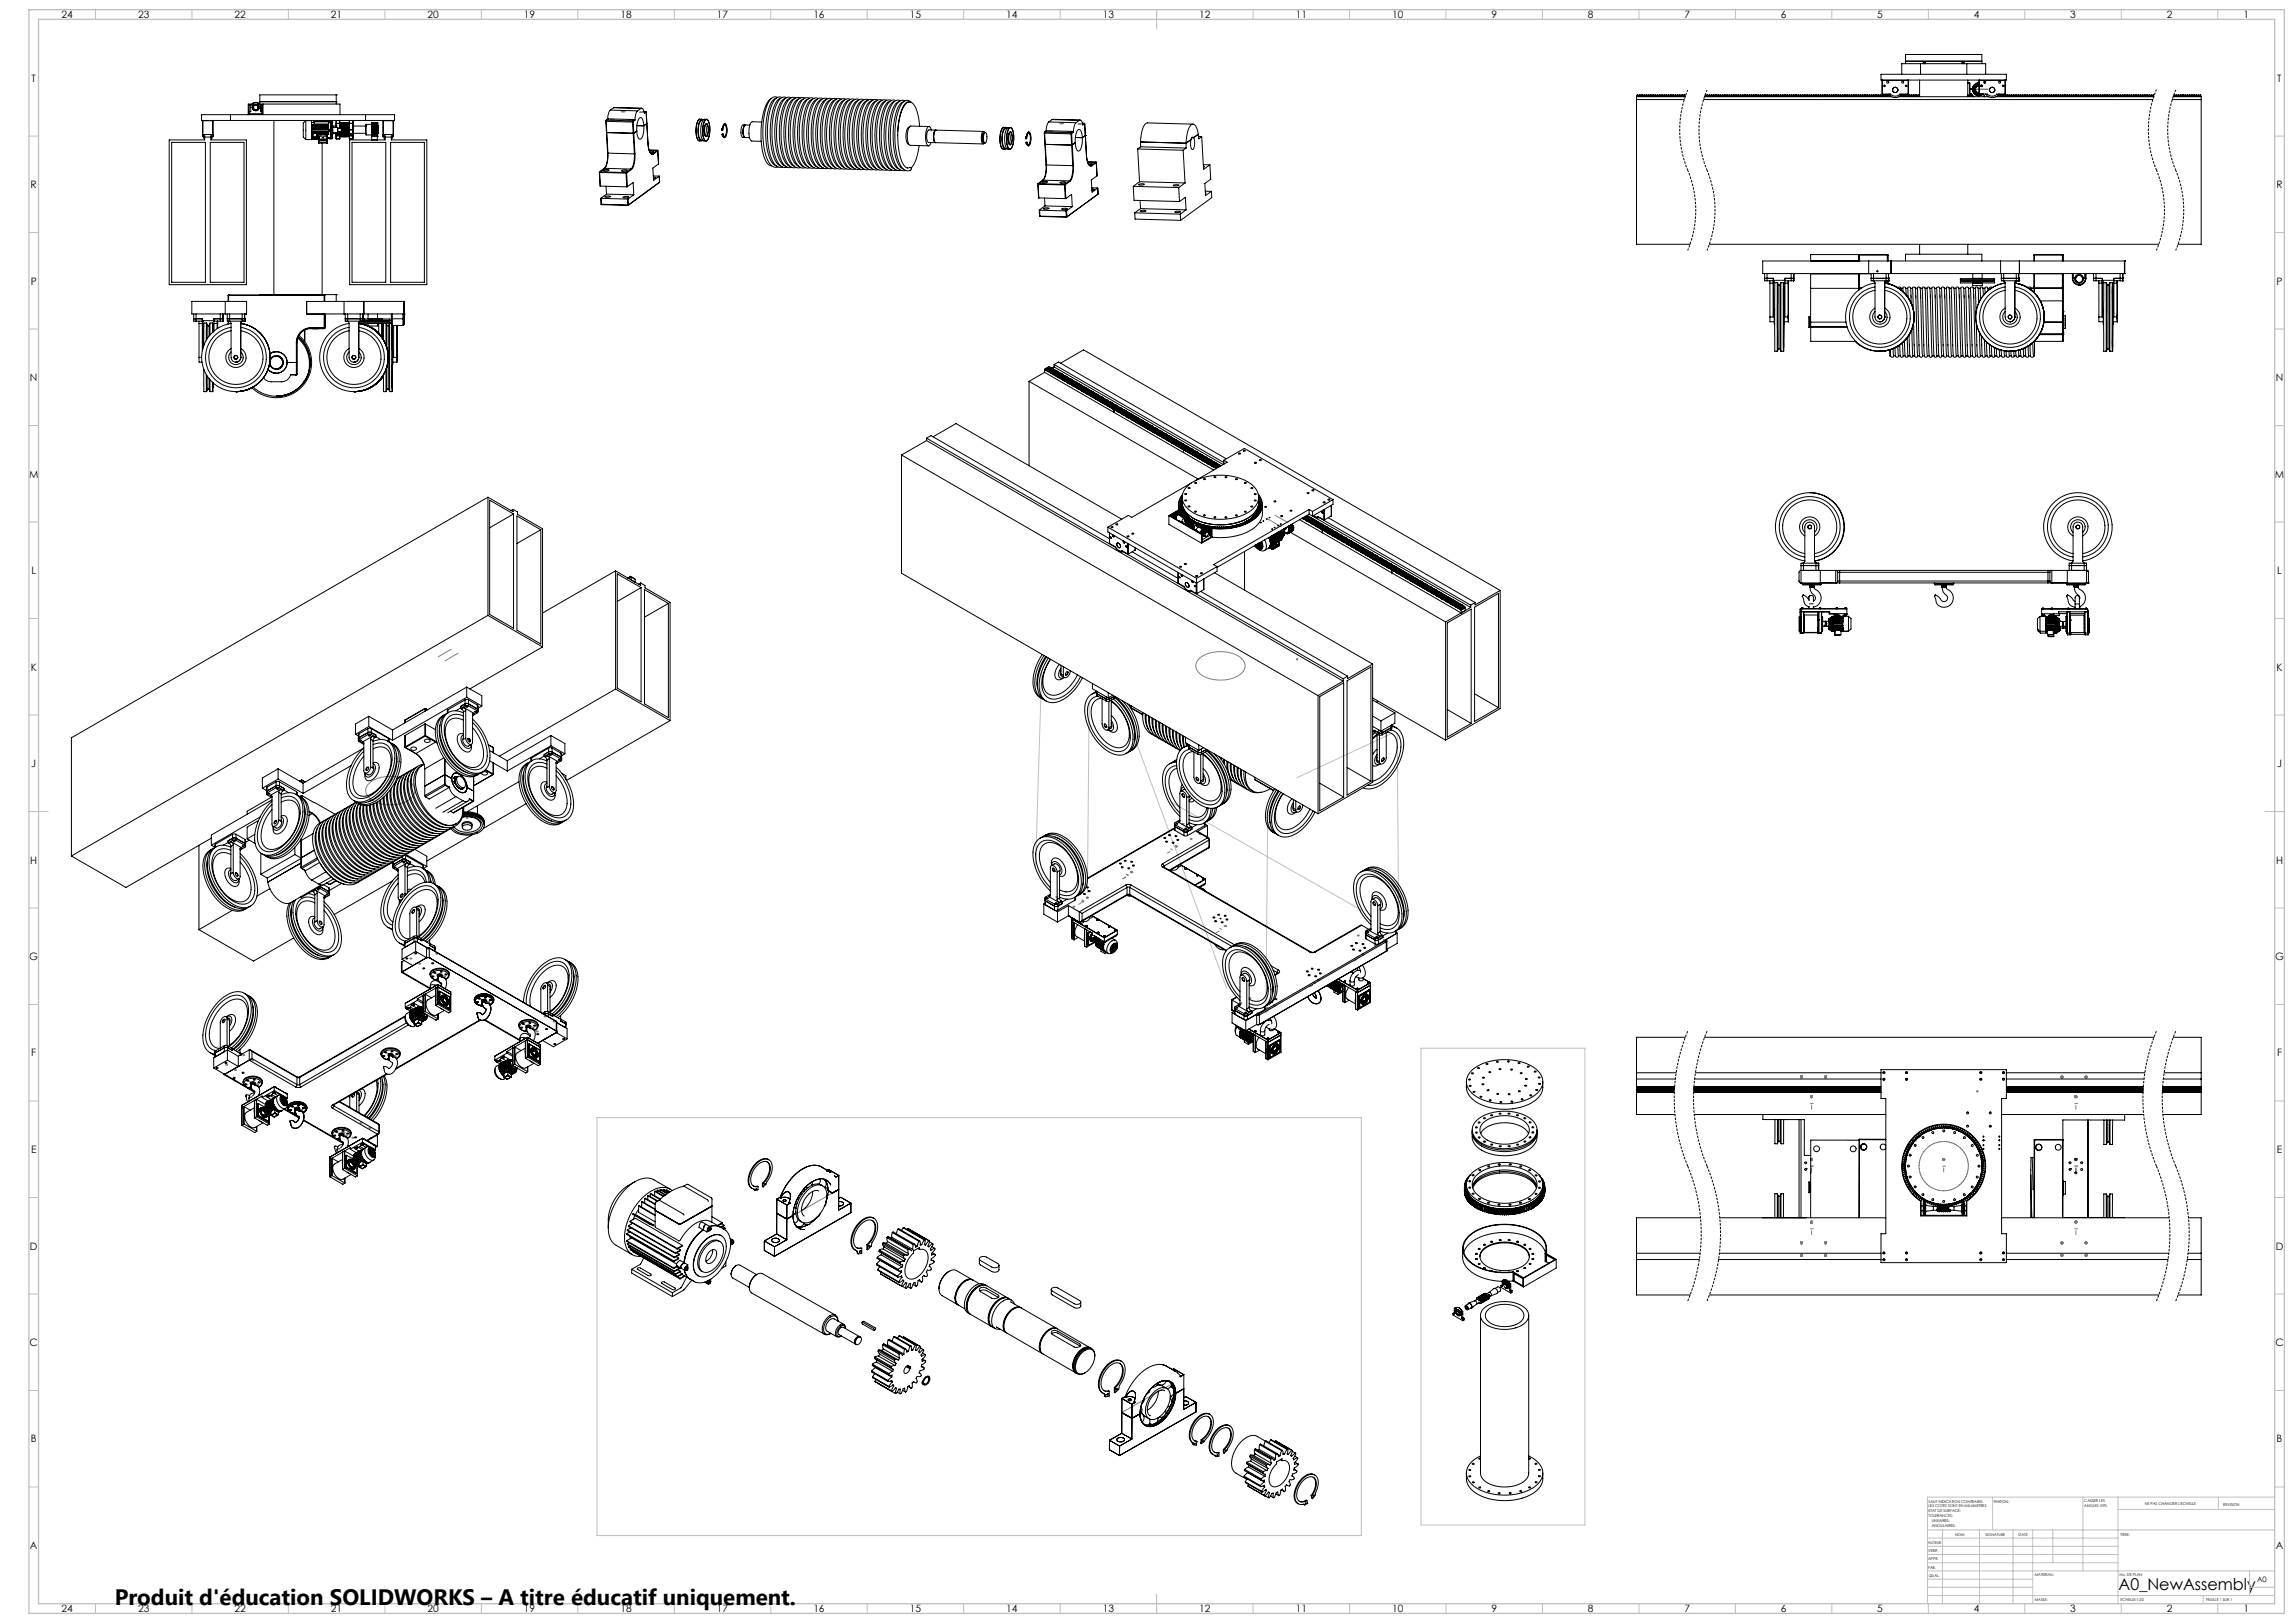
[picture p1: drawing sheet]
<svg xmlns="http://www.w3.org/2000/svg" width="1189mm" height="841mm" viewBox="0 0 1189 841" stroke-linecap="round" stroke-linejoin="round" font-family="sans-serif">
<defs><g id="words">
<text font-size="11.6" x="59" y="832">Produit d'éducation SOLIDWORKS – A titre éducatif uniquement.</text>
<text font-size="8.5" x="1098" y="824">A0_NewAssembly</text>
<g font-size="5.3">
<text x="32" y="9">24</text>
<text x="72" y="9">23</text>
<text x="122" y="9">22</text>
<text x="172" y="9">21</text>
<text x="222" y="9">20</text>
<text x="272" y="9">19</text>
<text x="322" y="9">18</text>
<text x="372" y="9">17</text>
<text x="422" y="9">16</text>
<text x="472" y="9">15</text>
<text x="522" y="9">14</text>
<text x="572" y="9">13</text>
<text x="622" y="9">12</text>
<text x="672" y="9">11</text>
<text x="722" y="9">10</text>
<text x="773" y="9">9</text>
<text x="823" y="9">8</text>
<text x="873" y="9">7</text>
<text x="923" y="9">6</text>
<text x="973" y="9">5</text>
<text x="1023" y="9">4</text>
<text x="1073" y="9">3</text>
<text x="1123" y="9">2</text>
<text x="1163" y="9">1</text>
<text x="16" y="42">T</text>
<text x="1180" y="42">T</text>
<text x="16" y="97">R</text>
<text x="1180" y="97">R</text>
<text x="16" y="148">P</text>
<text x="1180" y="148">P</text>
<text x="16" y="198">N</text>
<text x="1180" y="198">N</text>
<text x="15" y="248">M</text>
<text x="1179" y="248">M</text>
<text x="16" y="297">L</text>
<text x="1180" y="297">L</text>
<text x="16" y="348">K</text>
<text x="1180" y="348">K</text>
<text x="16" y="398">J</text>
<text x="1180" y="398">J</text>
<text x="16" y="448">H</text>
<text x="1180" y="448">H</text>
<text x="15" y="498">G</text>
<text x="1179" y="498">G</text>
<text x="16" y="547">F</text>
<text x="1180" y="547">F</text>
<text x="16" y="598">E</text>
<text x="1180" y="598">E</text>
<text x="16" y="648">D</text>
<text x="1180" y="648">D</text>
<text x="15" y="698">C</text>
<text x="1179" y="698">C</text>
<text x="16" y="747">B</text>
<text x="1180" y="747">B</text>
<text x="16" y="803">A</text>
<text x="1180" y="803">A</text>
<text x="32" y="835">24</text>
<text x="72" y="835">23</text>
<text x="122" y="835">22</text>
<text x="172" y="835">21</text>
<text x="222" y="835">20</text>
<text x="272" y="835">19</text>
<text x="322" y="835">18</text>
<text x="372" y="835">17</text>
<text x="422" y="835">16</text>
<text x="472" y="835">15</text>
<text x="522" y="835">14</text>
<text x="572" y="835">13</text>
<text x="622" y="835">12</text>
<text x="672" y="835">11</text>
<text x="722" y="835">10</text>
<text x="773" y="835">9</text>
<text x="823" y="835">8</text>
<text x="873" y="835">7</text>
<text x="923" y="835">6</text>
<text x="973" y="835">5</text>
<text x="1023" y="835">4</text>
<text x="1073" y="835">3</text>
<text x="1123" y="835">2</text>
<text x="1163" y="835">1</text>
</g>
<text font-size="3.9" x="1170" y="820">A0</text>
<g font-size="2">
<text x="1000" y="779">SAUF INDICATION CONTRAIRE:</text>
<text x="1033" y="779">FINITION:</text>
<text x="1080" y="778">CASSER LES</text>
<text x="1112" y="780">NE PAS CHANGER L'ECHELLE</text>
<text x="1000" y="781">LES COTES SONT EN MILLIMETRES</text>
<text x="1000" y="784">ETAT DE SURFACE:</text>
<text x="1080" y="781">ANGLES VIFS</text>
<text x="1152" y="780">REVISION</text>
<text x="1000" y="786">TOLERANCES:</text>
<text x="1001" y="789">LINEAIRES:</text>
<text x="1001" y="791">ANGULAIRES:</text>
<text x="1013" y="796">NOM</text>
<text x="1029" y="796">SIGNATURE</text>
<text x="1046" y="796">DATE</text>
<text x="1099" y="796">TITRE:</text>
<text x="999" y="800">AUTEUR</text>
<text x="999" y="808">APPR.</text>
<text x="999" y="804">VERIF.</text>
<text x="999" y="813">FAB.</text>
<text x="1000" y="817">QUAL.</text>
<text x="1055" y="817">MATERIAU:</text>
<text x="1099" y="817">No. DE PLAN</text>
<text x="1055" y="830">MASSE:</text>
<text x="1099" y="830">ECHELLE:1:20</text>
<text x="1143" y="830">FEUILLE 1 SUR 1</text>
</g>
</g></defs>
<path d="M875 534a91 91 0 0 0 0 70M885 534a91 91 0 0 0 0 70M1118 534a91 91 0 0 0 0 70M1128 534a91 91 0 0 0 0 70M875 604a91 91 0 0 1 0 70M885 604a91 91 0 0 1 0 70M1118 604a91 91 0 0 1 0 70M1128 604a91 91 0 0 1 0 70" fill="none" stroke="#000" stroke-width=".52" stroke-dasharray="1.3 .6" stroke-linecap="butt"/>
<path d="M875 47a54 54 0 0 0 0 41M885 47a54 54 0 0 0 0 41M1128 47a54 54 0 0 0 0 41M875 88a54 54 0 0 1 0 42M885 88a54 54 0 0 1 0 42M1128 88a54 54 0 0 1 0 42" fill="none" stroke="#000" stroke-width=".52" stroke-dasharray="1.3 .6" stroke-dashoffset=".3" stroke-linecap="butt"/>
<path d="M1118 46a54 54 0 0 0 0 42M1118 88a54 54 0 0 1 0 42" fill="none" stroke="#000" stroke-width=".52" stroke-dasharray="1.3 .6" stroke-dashoffset=".2" stroke-linecap="butt"/>
<g fill="none" stroke="#808080" stroke-width=".52">
<path d="M322 58h2zM331 58h2zM1021 46h9M316 62h2zM326 62h2zM544 68h2zM549 64h2zM553 68h2zM559 64h2zM657 269l7 4M661 267l7 4M234 336l-7 4"/>
<path d="M237 339l-6 3M621 341l5-2 6-1h6l5 3a5 5 0 0 1 2 6 5 5 0 0 1-4 4l-5 1h-6l-5-1-3-2a5 5 0 0 1-1-8zM672 342h1M672 341l1 1M672 341v1M673 341l-1 1M191 406l4-3 7-1 6 1 5 2a6 6 0 0 1 2 6 6 6 0 0 1-5 4l-5 2h-5l-5-1-3-2a5 5 0 0 1-1-8zM242 424h1M242 423v1M608 429l1 1zM609 438l1 1h-1zM613 427h1z"/>
<path d="M617 435h1zM622 432h1h-1zM583 454l-1 1M586 452h1zM606 441l-1 1M547 465h1zM552 462h1zM556 470h1zM560 468l-1 1M561 467h1zM563 465h1zM635 480h1z"/>
<path d="M213 496v1zM217 499h1zM221 491l1 1zM226 494h1zM632 482l-2 1M703 497l-1 1M704 485h1zM706 494l1 1zM708 482h1zM712 490h1zM717 487h1h-1zM226 504l1 1"/>
<path d="M230 506h1zM249 518h1M253 519h1zM643 520h1zM647 517h1zM680 510l-1 1M683 508h1zM272 531l1 1M273 532h1zM276 532l1 1zM278 534l1 1zM282 527h1z"/>
<path d="M287 529h1zM652 525h1zM656 522h1zM657 524l-1 1M660 521h1zM117 552h1zM122 554l1 1zM126 547h1zM130 549h1zM200 545l2 1M204 547h1zM933 558h.1"/>
<path d="M933 558h1M934 558h-1M934 558h.1M946 558h.1M946 558h1M947 558h-1M947 558h.1M1068 558h.1M1068 558h1M1069 558h-1M1069 558h.1M1081 558h.1"/>
<path d="M1081 558h1M1082 558h.1M1082 558h-1M129 560l1 1M133 562h1zM152 573l1 1M156 575h1zM933 565h.1M933 565h1M934 564h.1M934 564l-1 1M934 565h.1"/>
<path d="M934 564v1M938 568l1 1M939 569h.1M939 568h.1M939 568l-1 1M939 573v2M939 568v1M946 565h.1M946 564v1M946 565h1M946 564h.1M946 564h1"/>
<path d="M947 565h.1M947 564h.1M947 564l-1 1M1024 566h1M1025 565v1M1068 564v1M1068 565h1M1068 564h.1M1069 564h.1M1069 564h-1M1069 565h.1M1069 564v1"/>
<path d="M1075 568l1 1M1075 568h.1M1076 569h.1M1076 568h.1M1076 568h-1M1076 573v2M1076 568v1M1081 565h.1M1081 564h.1M1081 564v1M1082 564h-1v1M1082 564h.1"/>
<path d="M1082 565h.1M175 587l1 1M178 587h1zM179 588l1 1zM182 589l1 1zM187 582h1zM191 584h1zM435 616l-27 16M938 601h1M938 601h.1M939 600l-1 1M939 600v1"/>
<path d="M939 601h.1M939 605v2M939 600h.1M1007 601h.1M1007 600l1 1M1007 601h1M1007 600h.1M1007 600v1M1007 605v2M1008 601h.1M1075 601h1M1076 601h-1"/>
<path d="M1076 601h.1M1076 600h.1M1076 600l-1 1M1076 605v2M1076 600v1M938 633h.1M939 633v1M939 633h.1M939 634h.1M939 638v2M1075 633l1 1M1076 634h.1"/>
<path d="M1076 633h-1M1076 633h.1M1076 638v2M1076 633v1M933 644l1 1M933 651h.1M933 644h.1M933 651h1M934 650h.1M934 644h-1M934 644h.1M934 644v1"/>
<path d="M934 650h-1l1 1M934 651h.1M934 650v1M934 644l-1 1M946 651h.1M946 650v1M946 644h.1M946 644h1M946 650h.1M946 650h1l-1 1M947 651h-1M947 644h.1"/>
<path d="M947 651h.1M947 650h.1M1068 644h.1M1068 651h1M1068 650v1M1068 651h.1M1068 650h.1M1068 644l1 1M1068 644h1M1069 650v1M1069 650h-1M1069 650h.1"/>
<path d="M1069 644h.1M1069 644h-1M1069 644v1M1069 651h.1M1081 644h.1M1081 651h.1M1081 650v1M1081 650h.1M1081 644h1M1081 650h1M1081 650l1 1M1082 644h.1"/>
<path d="M1082 650h.1M1082 651h-1M1082 651h.1M1082 644h-1M608 717l-27 15"/>
<circle cx="1007" cy="604" r="13"/>
</g>
<path d="M973 141h1M973 140v1" fill="none" stroke="#00f" stroke-width=".52"/>
<g fill="none" stroke="#808080" stroke-width=".52" stroke-dasharray="15.2 1.3 1.3 1.3">
<path d="M607 440h1M584 453l1 1M561 466l1 1M632 481l1 1M704 496h1M227 505l1-1M250 518h1M681 509l1 1M273 531h1M658 522l1 1M202 546l1-1M131 561l1-1"/>
<path d="M153 574l2-1M938 572h2M1075 572h2M176 587h2M938 604h2M1007 604h1M1075 604h2M938 637h2M1075 637h2"/>
</g>
<g fill="none" stroke="#c0c0c0" stroke-width=".52">
<path d="M49 5v5M99 5v5M149 5v5M199 5v5M249 5v5M299 5v5M349 5v5M399 5v5M449 5v5M499 5v5M549 5v5M599 5v10"/>
<path d="M649 5v5M699 5v5M749 5v5M799 5v5M849 5v5M899 5v5M949 5v5M999 5v5M1049 5v5M1099 5v5M1149 5v5M15 71h5"/>
<path d="M1179 71h5M15 121h5M1179 121h5M15 171h5M1179 171h5M15 221h5M1179 221h5M15 271h5M1179 271h5M15 321h5M1179 321h5M540 348l-3 102"/>
<path d="M15 371h5M565 364l-1 98M587 380l49 132M1179 371h5M721 380l-49 23M724 380l1 101M607 416l99 56M15 421h10M657 420l-1 102M1174 421h10M15 471h5M1179 471h5"/>
<path d="M15 521h5M1179 521h5M736 543h85v247h-85zM15 571h5M309 579h397v217h-397zM1179 571h5M15 621h5M1179 621h5M15 671h5M1179 671h5M15 721h5M1179 721h5"/>
<path d="M15 771h5M1033 776v17M1080 776v38M1098 776v55M1150 776v6M1179 771h5M1179 776h-180v55M999 793h180M999 797h99M1007 793v38M1026 793v38M1043 793v38"/>
<path d="M1054 793v38M1064 793v17M1098 782h81M999 810h99M999 806h99M999 801h99M999 818h55M999 814h180M1166 814v13M49 831v5M99 831v5M149 831v5"/>
<path d="M199 831v5M249 831v5M299 831v5M349 831v5M399 831v5M449 831v5M499 831v5M549 831v5M599 826v10M649 831v5M699 831v5M749 831v5"/>
<path d="M799 831v5M849 831v5M899 831v5M949 831v5M999 827h180M999 823h55M999 831v5M1049 831v5M1099 831v5M1142 827v4M1149 831v5M1166 823h13"/>
</g>
<path d="M15 5h1169v831h-1169zM20 10h1159v821h-1159z" fill="none" stroke="#c0c0c0" stroke-width=".7"/>
<g fill="none" stroke="#000" stroke-width=".52">
<path d="M975 39h65v3h-65zM988 32h39zM988 33v-5h39v5M995 33h-9v6M995 33v6M995 33h24M997 32v1M997 32v1h1M997 32h1M998 32v1M998 32h.1M1017 32v1"/>
<path d="M1017 32h1M1017 32h.1M1017 33h1M1018 32h.1M1018 32v1M1019 33h10v6M1019 33v6M104 59h100v3h-100zM119 59v3M129 54h7v5h-7zM130 56h1M130 54v4h-1"/>
<path d="M131 54l1-1 2 1M131 56v1h2h1v-1M131 56h.1M131 55h.1M131 56l1 1h2v-1M131 56v1M131 57h.1M131 56l1 1h1l1-1M131 57h1M131 54v2M131 55h1M132 54h.1"/>
<path d="M132 57h-1M132 57h.1M132 54l-1 1M132 54l-1 2M132 55h.1M132 57h1M133 57h.1M133 54l1 2M133 54h.1M134 57h.1M134 55h.1M134 54v2"/>
<path d="M134 57h-1M134 54v1M134 54h.1M134 56h1M134 56v1M134 56h.1M135 53h39zM135 54v4h1M135 57h1M135 54v3l1-3M136 54h40v5M136 54v5"/>
<path d="M136 54h-7v5M174 49h-39v5l-2-1-2 1M174 53h.1M174 49h.1M174 49v5M189 59v3M316 57l-1 5M316 57h14M318 56h15M318 56l-2 1M318 56h.1M330 57l-1 2v3"/>
<path d="M330 57l3-1 1 3 1-1M334 58h1M335 58h.1M335 58h-1M335 58l1 16M400 51l-3 3-1 5-1 6-1 6 2 11 2 3 2 1M402 51a10 10 0 0 0-4 9 36 36 0 0 0 3 25l1 1M403 50h-2l-1 1-2 3-2 8-1 8 1 7 2 6 2 3 2 1 1-1M405 51a10 10 0 0 0-5 9 37 37 0 0 0 3 25l2 1M405 51l-1-1-2 1-2 4-2 7v8v7l2 6 3 3 1 1h2M407 51a10 10 0 0 0-5 9 36 36 0 0 0 3 25l2 1M408 51l-2-1-1 1-3 4-1 6-1 9 1 8 2 6 2 2 3 1"/>
<path d="M409 51a11 11 0 0 0-4 10 36 36 0 0 0 3 24l1 1M410 51l-1-1-2 1-2 3-2 7-1 9 1 8 2 5 2 3 2 1h1M412 51a10 10 0 0 0-5 10 36 36 0 0 0 3 24l2 1M412 51l-1-1-1 1-3 3-2 7v8v8l2 5 2 4 2 1h2M414 51a10 10 0 0 0-5 10 37 37 0 0 0 3 24l2 1M415 51l-2-1-1 1-2 3-2 7-1 9 1 7 1 5 3 4 1 1h2M416 51a9 9 0 0 0-4 8 38 38 0 0 0 3 26l1 1M417 51h-1h-2l-2 4-2 7v8v8l2 5 2 3 3 1M419 51a9 9 0 0 0-5 8 37 37 0 0 0 3 26l2 1M419 51h-1h-2l-2 4-2 7v8l1 8 1 5 3 4h3M421 51a11 11 0 0 0-5 10 35 35 0 0 0 4 25h1M422 51h-2h-1l-3 4-1 7-1 8 1 8 2 5 2 3 2 1h1"/>
<path d="M424 52a11 11 0 0 0-5 9 36 36 0 0 0 3 24l2 1M424 51h-1h-2l-2 4-2 7v9l1 8 1 5 3 3h2M426 52a10 10 0 0 0-5 9 36 36 0 0 0 3 24l2 2M427 51h-2h-1l-3 5-2 6v9l1 7 1 6 3 3h1h2M428 52a10 10 0 0 0-5 9 37 37 0 0 0 4 24l1 2M429 51h-1h-2l-3 4-1 7-1 9 1 8 2 4 2 4h2h1M431 52a11 11 0 0 0-5 9 36 36 0 0 0 3 25l2 1M431 51h-2l-3 4-2 7v9l1 8 1 5 3 3h3M433 52a10 10 0 0 0-5 9 36 36 0 0 0 3 25l2 1M434 51h-2l-1 1-3 3-1 7-1 8 1 7 2 7 2 3h3M435 52a11 11 0 0 0-4 9 37 37 0 0 0 3 25l1 1M436 51h-2l-1 1-2 3-2 7-1 8 1 7 2 7 2 3 2 1 1-1"/>
<path d="M438 52a9 9 0 0 0-5 8 38 38 0 0 0 3 26l2 1M438 51h-1l-1 1-3 3-2 8v7l1 8 1 6 3 3h3M440 52a9 9 0 0 0-4 8 38 38 0 0 0 2 26l2 1M441 52l-2-1-1 1-3 4-1 7-1 7 1 8 1 6 3 3 1 1h2M442 52a10 10 0 0 0-4 9 35 35 0 0 0 3 25l1 1M443 52h-3l-2 3-2 6v9v8l2 6 2 3 3 1M445 52a11 11 0 0 0-5 10 36 36 0 0 0 3 24l2 1M445 52l-1-1-2 1-2 4-2 7v8l1 7 2 7 2 2 1 1h2M447 52a11 11 0 0 0-5 10 36 36 0 0 0 3 24l2 1M448 52l-2-1-1 1-3 4-1 6-1 9 1 9 2 5 2 2 1 1h2M449 52a10 10 0 0 0-4 10 36 36 0 0 0 3 24l1 1M450 52l-1-1-2 1-2 3-2 7v9v8l2 5 3 4h2"/>
<path d="M452 52a10 10 0 0 0-5 10 37 37 0 0 0 3 24l2 1M453 52h-2h-1l-3 3-2 7v8l1 8 1 5 3 4 1 1h2M454 52a10 10 0 0 0-5 10 37 37 0 0 0 4 24l1 1M455 52h-3l-2 4-2 6-1 9 1 7 2 7 2 3h3M457 52a11 11 0 0 0-5 10 37 37 0 0 0 3 24l2 1M457 52h-1h-2l-2 4-2 6v9v7l2 6 2 4h2h1M459 52a11 11 0 0 0-5 10 37 37 0 0 0 3 24l2 1M460 52h-2h-1l-3 4-2 7v8l1 8 1 5 3 4h1h2M461 53a9 9 0 0 0-4 8 37 37 0 0 0 3 25l1 1M462 52h-2h-1l-2 4-2 7-1 8 1 8 2 6 2 3h2h1M464 53a10 10 0 0 0-5 9 36 36 0 0 0 3 24l2 2M464 52h-1h-1l-3 4-2 7v9v7l2 6 2 3h2h2"/>
<path d="M466 53a10 10 0 0 0-5 9 37 37 0 0 0 3 25l2 1M467 52h-2l-1 1-3 3-1 8-1 8 1 7 1 5 3 4h1h2M468 53a11 11 0 0 0-4 9 36 36 0 0 0 3 25l1 1M469 52h-1l-2 1-2 3-2 7-1 9 1 8 2 5 2 3h3M471 53a6 6 0 0 0-4 6l-2 9M472 53l-1-1h-2l-2 3-2 5-1 9v9l2 7 3 3h2h1a.9 .9 0 0 0 0-1 .9 .9 0 0 0-1 0l-2-1-2-5-1-6-1-7M848 52h25M848 50h25M874 50l-1-1v1l-1-1v1l-1-1v1l-1-1v1v-1l-1 1v-1l-1 1v-1l-1 1v-1l-1 1v-1l-1 1v-1l-1 1v-1l-1 1v-1l-1 1v-1v1l-1-1v1l-1-1v1l-1-1v1l-1-1v1l-1-1v1l-1-1v1l-1-1v1l-1-1v1v-1l-1 1v-1l-1 1v-1l-1 1v-1l-1 1v-1l-1 1v-1l-1 1v77h28M883 52h233M883 50h97M884 50h.1"/>
<path d="M884 50v-1l1 1v-1v1l1-1v1l1-1v1l1-1v1l1-1v1l1-1v1l1-1v1M891 50h.1M942 50h.1M953 49v1l-1-1v1l-1-1v1l-1-1v1l-1-1v1l-1-1v1l-1-1v1v-1l-1 1v-1l-1 1v-1l-1 1v-1l-1 1v-1l-1 1v-1l-1 1v-1l-1 1v-1l-1 1v-1v1l-1-1v1l-1-1v1l-1-1v1l-1-1v1l-1-1v1l-1-1v1l-1-1v1l-1-1v1l-1-1v1v-1l-1 1v-1l-1 1v-1l-1 1v-1l-1 1v-1l-1 1v-1l-1 1v-1l-1 1v-1v1l-1-1v1l-1-1v1l-1-1v1l-1-1v1l-1-1v1l-1-1v1l-1-1v1l-1-1v1l-1-1v1v-1l-1 1v-1l-1 1v-1l-1 1v-1l-1 1v-1l-1 1v-1l-1 1v-1l-1 1v-1l-1 1v-1v1l-1-1v1l-1-1v1l-1-1v1l-1-1v1l-1-1v1l-1-1v1l-1-1v1l-1-1v1v-1l-1 1v-1l-1 1v-1l-1 1v-1l-1 1v-1l-1 1v-1l-1 1v-1l-1 1M953 49h.1M953 49v1l1-1v1l1-1v1l1-1v1l1-1v1l1-1v1l1-1v1l1-1M960 49h.1M960 49v1v-1l1 1v-1l1 1v-1l1 1v-1l1 1v-1l1 1v-1l1 1v-1M966 49h.1M966 49l1 1v-1v1l1-1v1l1-1v1l1-1v1l1-1v1l1-1v1l1-1M973 49h.1M973 49v1l1-1v1l1-1v1l1-1v1v-1l1 1v-1l1 1v-1l1 1v-1"/>
<path d="M975 42h1M975 42l1 7M976 42h-1M976 49h4l2 1 3-1h4M976 42h.1M976 42v7M979 49l2 1 1 1 2-1 2-1M980 50h.1M984 50h47M985 50h.1M986 49v1l-1-1M986 49h.1"/>
<path d="M986 49v1l1-1v1l1-1v1l1-1v1l1-1v1l1-1v1l1-1v1l1-1M989 42h.1M989 42v7M993 49h.1M993 49v1M993 50v-1l1 1 1-1v1M993 50h.1M995 42v8M1020 43h1v5h1l1 2M1020 49h.1M1020 42v8M1020 49v1l1-1v1l1-1"/>
<path d="M1021 46h1M1021 48l2 2M1022 49h.1M1022 49v1M1022 46l1 2 1 1 2 1 2-1 1 1M1022 50h.1M1022 46h1M1023 46h.1M1023 47h1M1023 45h1M1023 45h.1M1023 47h.1"/>
<path d="M1023 44l1 1M1023 44h1M1023 46v1M1023 46l1 2 2 1h-1M1023 48h.1M1024 44h.1M1024 45h-1M1024 48h.1M1024 47l-1 1M1024 48h-1M1024 43l1 1M1024 48v1"/>
<path d="M1025 48l-1 1M1025 48v1M1025 43v1M1025 44l-2 2M1025 44l-1 1v2v1h2M1025 44h.1M1025 49h.1M1025 43h.1M1025 44h1M1026 43l-3 1-1 2M1026 48h-2v-2v-1l2-1-2 1v1v2h2M1026 42h.1"/>
<path d="M1026 49h.1M1026 49v1M1026 42v7M1026 49h4l2 1 3-1h4M1026 49h1M1027 45h.1M1027 44v1M1027 44h.1M1027 49h.1M1029 42h.1M1029 50h.1M1029 43h.1"/>
<path d="M1029 49l2 1 1 1 2-1 2-1M1034 50h82M1036 50h.1M1036 42h1M1037 49l-1 1M1039 42h.1M1039 42v7M1042 49l-1 1v-1l-1 1v-1l-1 1v-1l-1 1v-1l-1 1v-1v1l-1-1M1042 49h.1M1042 49v1v-1l1 1v-1l1 1M1044 50h.1M1048 49v1l-1-1v1l-1-1v1l-1-1v1l-1-1v1"/>
<path d="M1048 49h.1M1048 49l1 1v-1v1l1-1v1l1-1v1l1-1v1l1-1v1l1-1v1l1-1v1l1-1v1l1-1v1l1-1M1058 49h.1M1058 49v1v-1l1 1v-1l1 1v-1l1 1v-1l1 1v-1l1 1v-1l1 1v-1M1064 49h.1M1064 49l1 1v-1v1l1-1v1l1-1v1l1-1v1l1-1v1l1-1v1l1-1M1071 49h.1M1071 49v1l1-1v1l1-1v1l1-1v1v-1l1 1v-1l1 1v-1l1 1v-1M1077 49h.1M1077 49l1 1v-1l1 1v-1l1 1v-1l1 1v-1l1 1v-1v1l1-1 1 1v-1M1084 49h.1M1084 49v1l1-1v1l1-1v1l1-1v1l1-1v1l1-1v1l1-1v1l1-1"/>
<path d="M1091 49h.1M1091 49v1v-1l1 1v-1l1 1v-1l1 1v-1l1 1M1095 50v-1l1 1v-1l1 1v-1l1 1v-1v1l1-1v1l1-1v1l1-1v1l1-1v1l1-1v1l1-1v1l1-1v1l1-1v1l1-1v1v-1l1 1v-1l1 1v-1l1 1v-1l1 1v-1l1 1v-1l1 1v-1l1 1v-1v1l1-1 1 1v-1v1M1095 50h.1M1126 52h15M1126 50h15M1134 49l-1 1v-1v1l-1-1v1l-1-1v1l-1-1v1l-1-1v1l-1-1v1l-1-1v1M1134 49h.1M1134 49v1l1-1v1l1-1v1l1-1v1v-1l1 1v-1l1 1v-1l1 1v-1M1140 49h.1M1140 49l1 1M1141 50h.1"/>
<path d="M1141 50v77h-12M89 74h17v72h-17zM105 63h.1M105 70h.1M105 70v1M105 71h.1M105 63v7M105 63h5M105 70h5M105 70v2h1M106 70v1M106 71v2h-18v75h40v-75h-19v-2"/>
<path d="M106 71h3M109 74h17v72h-17zM109 70v1M110 70v2h-1M110 62v1M110 63h.1M110 70h.1M110 63v7M110 71h.1M110 70v1M142 62v91M159 63l-2 1v7l2 1"/>
<path d="M159 63v9M159 63h2v9h-2M161 64h2M161 71h4M162 67h8zM162 68h8M162 69h8zM162 68l8 1zM162 65h8M162 70h.1M162 72h3M162 66h8"/>
<path d="M162 66h8zM162 65h.1M162 66h.1M162 68h.1M162 71h3M162 70v2h3v-2h-1M162 69v2M163 63h7M163 62v2h7v-2M164 70h6M164 69v2M165 74h.1"/>
<path d="M165 73h.1M165 70v4M165 74h5M165 70h5M165 73h5M167 74v79M169 73h.1M170 70h.1M170 74h.1M170 73h.1M170 70v4M170 71h2v1"/>
<path d="M170 63h.1M170 64h2M170 65h.1M170 66h.1M170 68h.1M171 67v1M171 63h1M171 67h1M171 68h1M171 63v1M171 68h.1M171 71v1"/>
<path d="M171 68v4M171 63v4M171 63h.1M171 72h.1M171 71h.1M172 64h.1M172 71h.1M172 64v3M172 67v1M172 63v1M172 71v1h-1M172 67h.1"/>
<path d="M172 68h.1M172 68v3M172 70h.1M172 72h-1M172 67v3M172 65v5M172 66h3M172 69h2M172 69h3M172 65h2M174 65v1M174 69h2"/>
<path d="M174 65h.1M174 69v3M174 62v4M174 64h2M174 72h2M175 66v3M175 69h.1M175 68h5M175 67h5M176 69a.8 .8 0 0 1-1 1 .8 .8 0 0 1-1-1v3M176 69v3M176 69h.1"/>
<path d="M176 62v5M176 68v1M176 65h.1M176 65v2M176 68v2h1M176 64v1M176 64h.1M176 64h5M176 65h5M176 65h1M177 65v2M177 68v2"/>
<path d="M177 64v1M177 64h.1M177 69h.1M177 65h.1M177 66h.1M177 68v1M177 65v1M177 66v1M177 68h.1M177 69v1M177 70h.1M177 70v1"/>
<path d="M177 71h.1M177 66h3M177 69h3M177 70h3M177 64h3M177 67h.1M177 67v1M177 65h-1v2M177 68h3M177 67h3M177 71h3M177 65h3"/>
<path d="M180 67h.1M180 67v1M180 68h.1M180 66h.1M180 66v1M180 68v1M180 69h.1M180 65h.1M180 65v1M180 69v1M180 70h.1M180 64v1"/>
<path d="M180 64h.1M180 70v1M180 71h.1M180 65h1v4M180 64v2M180 67h-3M180 68h-3M180 65h1M181 65v5h-1M181 64v1M181 64h.1M181 69h2"/>
<path d="M181 65h.1M181 69v3M181 67h2M181 62v7M181 64h2M181 72v-3a.8 .8 0 0 0 1 1 .8 .8 0 0 0 1-1v3M181 72h2M182 74h18v72h-18zM183 69v3M183 65h.1M183 62v7M183 65v4"/>
<path d="M183 69h7M183 65h7M190 65v4M190 65h.1M190 69h.1M193 71h3M193 67h.1M193 68h.1M193 66h.1M193 68v1M193 69h.1M193 67v1"/>
<path d="M193 65h.1M193 65v1M193 66v1M193 69v1M193 70h.1M193 64h.1M193 64v1M193 70v3M193 67h3M193 68h3M193 66h3M193 69h3"/>
<path d="M193 65h3M193 70h3M193 64h3M196 70h.1M196 67h.1M196 68h.1M196 66h.1M196 68v1M196 69h.1M196 67v1M196 64h-6v6h6v3M196 65v1"/>
<path d="M196 66v1M196 69v1M196 64h.1M196 64v1M196 70v1M196 71h.1M196 65h.1M196 66v3M196 65v4M198 63h1M198 70h1M198 70v1l1-1"/>
<path d="M198 63v7M199 62l-1 1M199 62v1M199 63h5M199 70h5M199 63v7M199 70v2h1M200 70v1M200 71v2h-19v75h40v-75h-18v-2M200 71h3M202 74h18v72h-18zM203 70v1"/>
<path d="M203 70v2M204 63h.1M204 70h.1M204 63v7M204 70v1v-1M314 63h.1M314 63v6M314 62v1M314 63h14M314 63l1 6M314 62h.1M314 62l14 1"/>
<path d="M314 69h1M314 69l1 10M315 69h13M315 79v5l-2 3M315 79v6l-2 2M315 79l14 1M315 62h-1M315 62h14M328 63v6M328 63h.1M328 63l1 6M328 69l1 11"/>
<path d="M329 69h-1M329 69v11M329 80l-1 4-1 4M329 62h.1M329 62l-1 1M329 80v5l-2 3M329 80h.1M330 68l-1 1M330 65h4M334 65l-1 5-1 2-1-1-1-3M334 65l-1-3-1-1-2 2v5M335 64l-1 1"/>
<path d="M335 64h.1M336 74l1 4 1 2M336 74l1 5 1 1h1M336 74h.1M336 78h5M337 78l2 1h-2M337 79l1 1M338 80h.1M338 80h1M341 78h.1M341 78l-3 2M341 78v7"/>
<path d="M341 78l-2 2M362 73h1M363 62l-2 2v3v4l1 2M363 62l-1 1-1 4v4l1 2M363 62h1M364 62h-1v1l-1 4v5l1 1h1M365 62l-2 1-1 4 1 5 1 1M366 65v3l-1 2M366 62l1 1 1 3-1 5-1 2-1-1-1-3 1-4zM366 64l1 1v2v2l-1 2-1-1v-2zM366 71h.1M366 64l-1 3v3l1 1"/>
<path d="M366 64h.1M366 64l1 1v3v2l-1 1M366 62l1 1 1 3v5l-2 2M366 62h-1l-1 1-1 4 1 5 1 1h1M366 62l-1 2-1 3 1 4 1 2M366 73h.1M374 68h.1M374 67v1M374 70h1M374 67h.1M375 67h.1M374 66v1"/>
<path d="M374 66h1M375 66l-1 1M375 66v-1l1-1 1 2v4l-1 1-1-1M375 70h.1M375 69h.1M375 67v-2h1l1 2-1 3-1 1v-2M375 67l-1 1M375 70l1 1M375 69l-1 1M376 65l1 3-2 3M376 64l-1 1-1 1M386 65l-1 3 1 3"/>
<path d="M386 65l-1 4 1 2M386 65h-1l-1 3 1 3h1M386 71h2M386 65l-1 3v2l1 1M389 65h-3M395 63h-5l-1 2-1 3 1 4v1h6M471 66l-1 1v3v3l1 2M476 75l-1 7-3 5M477 65l-1-5-1-4-2-3h-2l-2 1-2 4-2 10M482 66l-10-1-1 2-1 3 1 4v1l10 1M483 67l-1-1h-1l-1 5 1 4h1l1-1M485 68l-1 2 1 4"/>
<path d="M485 67l-1 1v2v3l1 1M485 67l-1 1v3v2l1 1M510 69l-1 2 1 3M510 68l-29-1-1 3 1 4 29 1M510 69l-1-1v4v2l1 1v-1M510 69h1l1 1-1 4-1-2zM511 69h-1l-1 2 1 3h1M520 77h1M520 66l-1 1-1 5 1 3 1 2M520 66l-1 2-1 4 1 3 1 2M520 66h1M522 66h-1l-1 1-1 5 1 4 1 1h1"/>
<path d="M522 66l-2 2-1 4 1 4 1 1h1M523 69l1 3-1 3M523 66h1l1 1v4v5l-1 1-2-1v-3v-4zM523 69h1l1 2-1 3v1l-1-1-1-2zM523 75h.1M524 68l-2 4 1 3M524 68h.1M524 68v2l1 2-1 2-1 1M524 66l1 2v4v4l-2 1M524 66h-2v1l-1 4v5l2 1M524 66l-2 1v4v5l1 1M532 71v1"/>
<path d="M532 74v1M532 74h.1M532 72l1-3 1 3-1 3-1-1M532 75h.1M532 71h.1M532 71l1-2h1v4l-1 3-1-1M532 75l1 1M533 76h.1M533 68l-1 3M533 68h.1M533 69l1 3-1 3M541 69h.1"/>
<path d="M541 69l1 16M541 68v1M541 69h14M542 75h13M542 68l-1 1M542 68h-1M542 68l13 1M542 68h.1M542 68h14M544 63l-1 2-1 3M544 63l14 1M545 62h15"/>
<path d="M545 62l-1 1M546 62h-1M555 69v6M555 69h.1M555 69h1M555 69l1 17M555 75l1 11M556 69h-1M556 68h.1M556 68l-1 1M556 68v1M557 74l-2 1"/>
<path d="M557 71h4M558 64l-1 1-1 3M558 64l2-2 1 3 1-1M561 71v5l-2 2-1-1-1-3M561 71l-1-3-1-1-1 3-1 4M562 64h.1M562 64h-1h1M562 64h-1M562 64l1 6M562 64l1 16M563 70h.1M563 70l-2 1"/>
<path d="M590 77l23 1M590 77l1 17M591 74v2M591 74h24M591 76l24 1M591 76l-1 1M613 78l1 17M615 74v3M615 77l-2 1M617 72l-2 2M618 71h1M618 64h-24l-2 3-1 7"/>
<path d="M619 71v4l-1 3-1-2v-4M619 71h-1l-1 1M621 70v2l2-1M621 70l-1-5-2-1-1 1-1 3-1 6M621 70l-2 1M621 71h2M623 71l1 17 3-3M311 89v7M311 89h.1M311 89l13 1M311 89h14M311 96l14 1"/>
<path d="M313 88h3l-2 1zM313 87l-2 2M313 87l14 1M314 96v5M322 88h3zM324 90l1 7M325 89l-1 1M325 89v1M325 90h-1M325 90v7M325 97h.1M325 97l3-2 1 6"/>
<path d="M327 88h.1M327 88l-2 1M327 88l-2 2M339 91h3M339 92h1l-1 1M341 85h.1M341 85l-3 2 1 7 3-3M342 91v3M342 95l-16 11M342 94v1M342 94h.1M342 94l-16 12"/>
<path d="M538 95h.1M538 95v8M538 95l14 1M540 94h3l-1 1zM540 93l-2 2M541 93h-1M541 93l-3 2M541 93l13 1M542 85v6l-2 2M542 85h.1M542 85v5l-1 3M542 85l14 1"/>
<path d="M549 95l3-1-1 1zM552 96v7M552 96h.1M554 94h1M554 94l-2 2M555 94l-3 2M556 86v5l-2 3M556 86v5l-1 3M556 86h.1M563 80l1 4 1 2M563 80l1 5 1 1h1M564 84h4"/>
<path d="M564 85h2h-2M565 86h1M565 86h.1M566 86h.1M566 86h-1M566 97h3M566 98h1l-1 1M568 84h.1M568 84l-2 2M568 84l1 7M569 91l-3 2v7l3-3M569 91h.1"/>
<path d="M569 97v4M587 97h24M587 97l1 7h23M590 95h3l-1 1zM591 94l-4 3M591 94l23 1M608 96h3h-1zM611 97v7M614 95l-3 2M624 85h3M624 86v1M625 99h3"/>
<path d="M625 100h.1M627 85l1 8-4 2 1 6 3-2M628 99v3l-16 12M311 103h1M311 103l1 3M312 106h.1M312 103h13M312 103v3M312 106h13M313 102h3zM314 101h15M314 101l-3 2"/>
<path d="M323 102h3h-1zM325 103v3M325 106h.1M326 103h-1M326 103v3M326 106h-1M326 106h.1M329 101l-3 2M538 103h.1M538 103h14M539 109h14M539 109v3"/>
<path d="M539 112h.1M539 112h14M539 112l14 1M541 108h3h-2zM541 103l1 4M542 107h14M542 107l-3 2M550 108h3zM552 103h.1M552 103l3-2 1 6M553 109v3M553 112v1"/>
<path d="M553 109h.1M553 112h.1M556 107l-3 2M569 101h.1M569 101l-16 11M588 110v4h24M588 110l24 1M591 104v4M591 109h3l-1 1zM591 108l-3 2M591 108l24 1M609 110h3h-2z"/>
<path d="M611 104l3-2 1 7M612 111v3M615 109l-3 2M886 127h233M938 135h.1M963 135h.1M963 132v3M964 132h.1M964 132v3M964 132h14M969 135v7M978 132h.1"/>
<path d="M978 132v3M978 132h1M978 132h-40v3M979 132v3M980 135v7M988 135v-3h39v3M995 127v5M1020 127v5M1037 135v7M1047 135v7M1054 132h.1M1054 132v3"/>
<path d="M1054 132h15M1069 132h.1M1069 132v3M1101 135h.1M1101 135v7M1101 135h-187v7h187M99 156h29v7h-29zM117 156v7M118 153h.1M118 153v3M118 153h50M168 153h.1"/>
<path d="M168 156h.1M168 156h-9v7h9M168 153v3M168 156h42v7h-51M174 153h.1M174 153h-39M174 153v3M178 156v7M189 156v7M209 156h.1M209 156v9M915 144h4v1"/>
<path d="M915 142v3h1M916 145h3M916 142v3M917 145v2M917 147h2M917 147v17M919 147v17M919 145h6M919 145v2M919 145h.1M921 146v36M921 146l1 2"/>
<path d="M921 146h-1v8v28h1M921 146v1M922 148h1M922 148v33M922 148h.1M923 148v33M923 146v36M923 146h1M923 146v2M924 146v14zM925 145v2M925 147v17h2"/>
<path d="M925 145h3M925 147h2M927 145v19M927 145v2zM927 147v17M928 145h2M928 142v3M930 144h-5v1M930 144h.1M930 142v3M930 145h.1M938 142v25"/>
<path d="M938 149h25M938 142h25M963 149h.1M963 142h.1M963 149h1M964 149h.1M964 149l-1-7v8v-1M964 149v1M964 149h1M970 144h9M970 142v3h1M971 145l1 2v18l1 1 2 1 1-1 1-2"/>
<path d="M971 142v3M971 145h7M972 160l-2 2-1 3 2 3 3 1 4-1 1-2v-4l-2-2M972 147l-5 1-5 3-3 4-2 4v5v5l2 4 4 5 3 2 6 2h5l4-1 5-3 3-4 2-4 1-5M972 149l-6 2-4 3-3 5v6l1 6 3 5 5 3 6 1 5-1 6-3 3-4 2-7-1-5-2-6-5-3-5-2M972 150l-5 2-4 4-2 5-1 5 2 5 3 4 5 2 4 1 6-1 4-3 3-4 1-4v-5l-2-5-4-4-5-2M977 147h.1M977 147v17M978 145h1M978 142v3M978 145l-1 2M978 145l-1 2 6 2 5 4 3 6 1 6"/>
<path d="M978 145v2M979 145v2M979 145h.1M979 144h.1M979 142v3M984 149h1v1M985 149h1M986 149h1h1v4M986 149v2M988 149h1v5M989 149h1l1 8M990 149h1"/>
<path d="M991 149h1l1 1 1 34M991 149l1 11M993 149h1M994 149h1v1l1 33v1h1M994 149l1 34v2l2-1M995 149h1M996 149h1l1 1 1 34M996 149l1 34 1 2 1-1M998 149h1M999 149l1 35v1l2-1M999 149h1v1l1 33v1h1M1000 149h1"/>
<path d="M1001 149l1 35 1 1 1-1M1001 149h1l1 1 1 34M1003 149h1v2l1 33 1 1 1-1M1004 149h1v1l1 33v1h1M1005 149h1M1006 149h1l1 1 1 34M1006 149l1 34 1 2 1-1M1008 149h1v2l1 33 1 1 1-1M1009 149h1v1l1 33v1h1M1010 149h1M1011 149h1l1 2 1 33M1011 149l1 35 1 1 1-1"/>
<path d="M1013 149h1M1014 149h1v1l1 33v1h1M1014 149l1 34v2l2-1M1015 149h1M1016 145h18M1016 145v-1h18v1M1016 146h18M1016 146v1h18v-1M1016 145h1M1016 149h1l1 1 1 34M1016 149l1 35 1 1 1-1M1017 145v1"/>
<path d="M1017 145h16M1017 146h16M1017 146h-1M1018 149h1M1019 149l1 35v1l2-1M1019 149h1v1l1 33v1h1M1020 149h1M1021 149h1l1 1 1 34M1021 149l1 35 1 1 1-1M1022 147h5v1h-5zM1022 142v2h5v-2M1023 149h1v1v12"/>
<path d="M1023 147h.1M1023 144h.1M1024 149h1l1 8M1025 149h1M1026 149h1h1v4M1026 149l1 6M1027 144h.1M1027 147h.1M1028 149h1v3M1029 149h1v2M1030 149h1M1031 149v1"/>
<path d="M1033 149h-1h-1M1033 145v1M1033 146h1M1034 145h-1M1037 144h9M1037 142v3h2M1038 145l1 2v18l2 1 1 1 2-1v-2M1039 145h6M1039 142v3M1039 160l-2 2v3l1 3 3 1 4-1 2-2v-4l-3-2M1039 147l-5 1-4 3-3 4-2 4-1 5 1 6 2 4 3 4 4 2 5 2h5l5-1 4-3 3-4 2-4 1-5M1039 149l-5 2-4 3-3 5-1 6 2 6 3 5 5 3 5 1 5-1 6-3 4-4 1-6v-6l-3-6-4-3-6-2"/>
<path d="M1039 150l-4 2-4 4-3 5v5l2 5 3 4 4 2 5 1 5-1 4-3 3-4 2-4-1-5-2-5-4-4-5-2M1044 147h.1M1044 147l7 2 5 4 3 6v6M1044 147l7 2 5 4 3 6 1 6-2 6-4 6-6 4-6 1M1044 147v17M1045 145h1M1045 142v3M1046 145l-2 2M1046 145h.1M1046 144h.1M1046 142v3M1051 149h2v1"/>
<path d="M1053 149h1M1054 149h.1M1054 149v-7v7M1054 149v3M1054 149h15M1057 156h12M1069 149h.1M1069 149v-7v7M1069 149v7M1069 156h.1M1069 156v17M1069 149v8"/>
<path d="M1069 142v7M1074 144h.1M1074 144l1 3 3 1 2-1 1-3M1074 142v2M1074 144h1M1074 144l1 2 2 2 3-1 1-3M1075 142v2M1076 144l1-1 2 1M1076 144h-1M1076 144h.1M1076 144v1l1 1h2v-2M1078 148h.1"/>
<path d="M1078 143h-2v1v2h2M1079 144h1M1080 144h1M1081 144h.1M1081 142v2M1081 144l-1 3-2 1M1085 144h5v1M1085 142v3h1M1086 142v3M1086 145h4M1088 145v2M1088 147v17"/>
<path d="M1088 147h2M1090 145v19M1090 145h.1M1090 145h6M1090 145v2M1090 147v15M1092 147l-2-1v11v25h2M1092 148h1M1092 148v33M1092 148v-2v36v-1M1092 148h.1M1093 148v33"/>
<path d="M1094 146v36M1094 146h1M1094 146l-1 2M1095 146v14zM1095 148v12zM1096 145v2M1096 147v17h1M1096 145h3M1096 147h1M1097 145v2M1097 147v17M1099 145h1"/>
<path d="M1099 142v3M1100 144h-4v1M1100 145h.1M1100 144h.1M1100 142v3M1101 142h.1M100 165h5v1M100 163v3h2M102 166h3M102 163v3M103 166v2M103 168h2"/>
<path d="M103 168v17M105 166v2M105 166h.1M105 166h6M105 168v14M107 167v9M107 167l1 2M107 167v1M107 167h-1v12M108 169h.1M108 169h-1v7M108 169v5"/>
<path d="M109 167v7M109 167h1M109 167l-1 2M110 167v5zM110 169v3zM110 172v-5v5M111 166v2M111 168h2M111 166h3M111 168v4M113 166v4M113 166v2"/>
<path d="M113 168v2M114 166h1M114 165h1M114 165h-3v1M114 163v3M115 166h.1M115 165h.1M115 163v3M115 165h1M116 163l-1 3M118 165h9M118 163v3h1"/>
<path d="M118 166v2M119 166l1 2M119 163v3M119 166h7M120 168v18l1 1 2 1 1-1 1-2M120 168l-5 1-4 3-3 3-3 5v5v6l3 4 2 3 5 3 5 2h5l4-2 4-1 4-4 2-5 1-5M120 170l-5 1-5 4-3 5v6l1 6 3 5 5 3 6 1 5-1 5-3 4-5 2-5-1-6-2-5-5-4-5-2M120 171l-5 2-4 4-2 5-1 5 2 5 3 4 4 2 5 1 6-1 4-3 3-4 1-4v-5l-3-5-3-4-5-2M125 168h.1M125 168l6 2 5 4 3 6 1 6M125 168v17M126 166h1"/>
<path d="M126 163v3M126 166l-1 2M127 166h.1M127 165h.1M127 163v3M128 163h-1M154 177h.1M154 177v17M154 175a18 18 0 0 1 6 17M155 174a17 17 0 0 1 5 20 17 17 0 0 1-17 11M155 174a18 18 0 0 1 2 26 18 18 0 0 1-26 1M158 171v6"/>
<path d="M159 163h.1M161 170h-1a8 8 0 0 0-6 7M161 170l-3 1-2 1-2 3v2M161 170h7M161 170l-3 1-3 3M162 170h3zM168 163v7M168 170h-9M168 170h.1M168 170h-7M168 163h.1M179 165h9"/>
<path d="M179 163v3h1M180 166l1 2M180 166h7M180 163v3M181 168v18l1 1 2 1 1-1 1-2M181 168l-5 1-4 3-3 3-2 5-1 5v5l2 4 4 4 4 3 5 2h5l4-2 4-1 4-4 2-5 1-5M181 170l-5 1-5 4-2 5-1 6 1 6 4 5 4 3 6 1 5-1 6-3 4-5 1-6v-6l-4-5-4-3-5-2M181 171l-5 2-4 4-2 5v5l1 4 3 4 4 3 5 1 6-1 4-3 3-4 1-4v-5l-2-5-4-4-5-2M186 168h.1M186 168l7 2 5 4 3 6v6M186 168v17M186 167h16"/>
<path d="M186 168l5 1M187 166h1M187 163v3M187 166l-1 2M188 166h14M188 165h14v1M188 165h.1M188 166h.1M188 163v3M188 163v2M191 168h5v1h-5zM191 163v2h5"/>
<path d="M191 169l5 4M191 168h.1M191 165h.1M195 165h.1M195 168h.1M196 163v2M196 165h2M196 173v-5h2v7M198 175l1 1M198 165h.1M199 168v8M200 168v11"/>
<path d="M200 168l1 1M201 169h1M201 169v11M202 169v-1v35M202 169v33M202 166v1M202 167h.1M202 166h1M202 167v1h-16M202 166h.1M202 167h1M203 163v2"/>
<path d="M203 165v4M203 165h.1M203 169v34zM203 169h6M203 165h6M204 169v16h2M206 169v16M209 165h.1M209 165v4M209 163v2M209 168v1M209 165v3"/>
<path d="M209 163v5M209 163h.1M209 168h.1M917 164v3h3M917 164h2M920 162h-1v2M920 160v8M924 160h1M924 160v-14v36v-14M924 160v-12v32v-12M924 168v14zM925 162v5"/>
<path d="M925 162v-2v8v-1M925 162h.1M925 167h2M925 167v1zM925 160v2zM925 168h-1M927 163v2zM927 164v3zM938 164v6M938 165v-1v6v-1M938 165v4M938 169h.1"/>
<path d="M938 165h.1M938 167h19M938 167v2M938 169v8h24M938 169h19M961 177l6 4 7 1M972 161l-1 3v1l1 2 2 1 2-1 2-1v-3l-1-2M974 167h.1M974 163l-1 1 1 1M977 164h.1M977 164l-1 2-2 1M984 179v5"/>
<path d="M985 179v6h1l1-1M986 178v6h1M987 177v8h1l1-1M989 175v9M989 174l1 10 1 1 1-1M991 171v13h1M992 167v17l1 1 1-1M992 165l-2 7-4 5-5 4-7 1M1024 167l1 17 1 1 1-1M1026 172v12h1M1027 174v10l1 1 1-1M1029 176v8"/>
<path d="M1030 177v8h1l1-1M1031 178v6h1M1032 179l1 6 1-1M1039 161l-1 3v1l2 2 2 1 2-1 1-1v-3l-1-2M1042 163h.1M1042 167h.1M1042 165h.1M1044 164h.1M1044 164v2l-2 1M1051 179v5h1M1052 179v6h1l1-1M1054 177v7"/>
<path d="M1054 177v7l1-7M1054 177h15M1057 173h12M1059 167h10M1059 165l-1 7-4 5-6 4-6 1M1069 173h.1M1069 168v1M1069 165v1M1069 165h.1M1069 169h.1M1069 169v1M1069 163v2"/>
<path d="M1069 161v2M1069 161v11M1069 166v2M1069 167h.1M1069 167v6v-3M1069 173v4M1069 161h.1M1069 172h.1M1069 170h.1M1069 163h.1M1069 168h.1M1069 166h.1"/>
<path d="M1069 170v2M1069 163v-2v6M1069 164v1M1069 164v6M1069 164h2M1069 170h2M1071 164v6zM1088 164v3h2M1088 164h2M1090 162v2M1090 160v8M1095 160h.1"/>
<path d="M1095 160v-14v36v-14M1095 160v-12v32v-12M1095 168v14zM1095 168v12zM1095 162v5M1095 162v-2v8v-1M1095 162h1M1095 167h2M1095 167v1zM1095 160v2zM1095 168h.1M1097 163v2z"/>
<path d="M1097 164v3zM103 185v3h2M103 185h2M106 191v12h1M107 194v9M107 195v7h1M108 196v6M109 197v6M110 198v5v-5M110 198v3zM110 198v5zM120 181l-3 2v3l2 3 3 1 4-1 1-3v-3l-2-2"/>
<path d="M120 182l-1 2v2l1 2 2 1 2-1 2-1v-2l-1-3M122 188h.1M122 184l-1 1 1 1M125 185h.1M125 185l-1 2-2 1M140 189h.1M140 186l-2 7-4 5-6 4-6 1M140 186l2-2h2l2 2 1 2-1 2-2 1h-2l-3-1M140 186v1M140 186l-1 6-5 6-6 4-6 1M140 187v2M143 184h.1"/>
<path d="M143 191h.1M143 185h.1M143 184l3 1 1 2-1 3-3 1M143 182l-3 1 3-1 3 1 2 2 1 3M143 185l3 1v2v2l-3 1M143 182l3 1 2 2 1 2-1 3-1 2-3 1h-3l-2-2M143 182l-3 1M149 188l-1 3-3 2h-3l-3-2 2 2h2M149 188h5M151 194l-2 3-3 1h-6l-3-2M151 194h2M153 194h.1"/>
<path d="M154 194h-1M154 194h.1M154 188h.1M160 192a18 18 0 0 1-17 13M160 192l-1 4-3 4-4 3-4 2h-5h-3l-5-2-4-2M181 181l-2 2-1 3 2 3 3 1 4-1 2-3-1-3-2-2M181 182l-1 2v2l1 2 2 1 2-1 2-1v-3l-1-2M183 188h.1M183 184l-1 1 1 1M186 185h.1M186 185l-1 2-2 1M199 194v9h1"/>
<path d="M200 191v12M201 190v12M201 186l-2 7-3 5-7 4-6 1M203 181h1M204 183v5M204 183v-2v8v-1M204 188h2M204 183h.1M204 189h-1M206 184v2zM206 185v3zM533 198v43"/>
<path d="M533 198l88 50M541 193l88 51M541 192v1M541 193l-8 5M542 191l-1 1M542 191h.1M542 191v1M542 192h.1M542 192h1M543 192h.1M543 192v1M544 192l-1 1"/>
<path d="M544 192h.1M544 192v1M544 190l-2 1M544 190v1M544 193h.1M544 193h1M545 193h.1M545 190l-3 2M545 190l-2 2M545 190v1M545 191h.1M545 193v1"/>
<path d="M545 191l-2 1M546 194h-1M546 193l-1 1M546 193v1M546 194h.1M546 191l-2 1M546 191v1M546 190l88 51M546 190l-1 1M546 189l3-1 87 50M546 189l88 51M546 189v1"/>
<path d="M546 194l1 1M547 192l-3 1M547 192l-2 1M547 192h.1M547 194v1M548 195h-1M548 195h.1M548 192h.1M548 192l-2 1M548 192l-2 2M548 192v1M548 195l1 1"/>
<path d="M549 193l-3 1M549 193h.1M549 196h.1M549 195v1M549 193l-2 1M549 193v1M550 196h-1M550 196h.1M550 188l12-7 216 125M550 193l-2 2M550 193v1M550 196h1"/>
<path d="M551 196v1M551 194l-3 1M551 194h.1M551 197h.1M551 194l-2 1M551 194v1M552 197h-1M552 197h.1M552 197v1M552 195l-2 1M552 195h.1M552 197l1 1"/>
<path d="M553 195l-2 1M553 195v1M553 195l-3 1M553 198h.1M553 195l-2 2M554 198h-1M554 198h.1M554 198v1M554 196l-2 1M554 196h.1M554 199h.1M554 198l1 1"/>
<path d="M555 196l-3 1M555 196v1M555 199h.1M555 199v1M555 197h.1M555 197l-2 1M556 199l-1 1M556 199h.1M556 199v1M556 197l-2 1M556 197h.1M556 200h.1"/>
<path d="M556 200h1M557 200h.1M557 197l-3 1M557 197v1M557 198h.1M557 198l-2 1M558 198l-2 1M558 198v1M559 198l-2 2M559 198v1M559 198l-3 2M559 199h.1"/>
<path d="M559 199l-2 1M560 199v1M560 199l-2 1M561 200l-3 1M561 200h.1M921 182h.1M922 181h1M922 181l-1 1M922 181h.1M923 181v1M923 182h1M974 182h.1"/>
<path d="M979 181v3h1M980 181v4h1l1-1M981 181v3h1M982 180l1 5 1-1M984 184h1M989 184h1M994 184h1M999 184h1M1004 184h1M1009 184h1M1014 184h1M1019 184h1"/>
<path d="M1024 184h1M1029 184h1M1034 180v4M1034 184h1M1035 180v5h1l1-1M1036 181v3h1M1037 181l1 4 1-1M1039 182v2M1039 184h1M1040 182v3h1l1-1M1041 182v2h1M1042 182h.1"/>
<path d="M1042 182l1 3 1-1M1044 182v2M1044 184h1M1045 182v3h1l1-1M1046 181v3h1M1047 181l1 4 1-1M1049 181v3M1049 184h1M1050 180v5h1l1-1M1054 184h.1M1092 182h.1M1092 181h1"/>
<path d="M1092 181h.1M1092 181v1M1093 181h-1M1093 181l1 1M1094 182h1M107 203h.1M108 202h.1M108 202l-1 1M108 201v1M108 202l1 1M109 203h1M122 203h.1"/>
<path d="M131 201l-5 2h-4M143 205h.1M183 203h.1M184 203l4-1 4-1 4-3 3-3-3 3-4 3-4 1-4 1M184 203h.1M201 202h1M201 202l-1 1M202 202v1M202 203h1M557 200v1M558 201h-1M558 200h.1"/>
<path d="M558 200l-1 1M558 200v1M558 201h.1M558 201h1M559 201h.1M559 201v1M560 202h-1M560 201l-1 1M560 201v1M560 202h.1M560 202l1 1M561 202v1"/>
<path d="M561 200l-2 1M561 200v1M562 203h-1M562 203h.1M562 200l-2 1M562 200l-2 2M562 200v1M562 203h1M563 203v1M563 201l-3 1M563 201h.1M563 204h.1"/>
<path d="M563 201l-2 1M563 201v1M564 204h-1M564 204h.1M564 204v1M564 202l-2 1M564 202h.1M564 204l1 1M565 202l-2 1M565 202h.1M565 202l-3 1M565 205h.1"/>
<path d="M565 202v1M566 205h-1M566 205h.1M566 205v1M566 203l-2 1M566 203h.1M566 206h.1M566 205l1 1M567 203l-3 1M567 203v1M567 206h.1M567 203l-2 2"/>
<path d="M568 206h-1M568 206v1M568 204h.1M568 204l-2 1M568 207h.1M568 206l1 1M569 207h.1M569 204l-3 1M569 204v1M569 205h.1M569 205l-2 1M569 207v1"/>
<path d="M570 207l-1 1M570 207h.1M570 205h.1M570 207v1M570 205v1M570 205l-2 1M570 208h.1M570 208h1M571 205l-3 1M571 205l-2 2M571 205v1M571 208h.1"/>
<path d="M571 208v1M571 206l-2 1M571 206h.1M571 209h.1M572 209h-1M572 208v1M572 208l-1 1M572 206l-2 1M572 206v1M572 209h.1M572 209l1 1M573 207l-3 1"/>
<path d="M573 207h.1M573 209v1M573 209h.1M573 207l-2 1M574 210h-1M574 210h.1M574 207h.1M574 207l-2 1M574 207v1M574 210l1 1M575 208l-3 1M575 208h.1"/>
<path d="M575 211h.1M575 210h.1M575 210v1M575 208l-2 1M575 208v1M576 211h-1M576 211h.1M576 208l-2 2M576 208v1M576 211l1 1M577 209l-3 1M577 209h.1"/>
<path d="M577 212h.1M577 209l-2 1M577 209v1M577 212v2M578 212h-1M578 212v1M578 210l-2 1M578 210h.1M578 212h.1M578 212l1 1M579 210l-3 1M579 210v1"/>
<path d="M579 213h.1M579 210l-2 2M579 210h.1M580 213h-1M580 213h.1M580 211h.1M580 213v1M580 211l-2 1M580 214h.1M580 214h1M581 211l-3 1M581 211v1"/>
<path d="M581 214h.1M581 214v1M581 212l-2 1M581 212h.1M582 214l-1 1M582 214h.1M582 214v1M582 212h.1M582 212l-2 1M582 215h.1M582 215h1M583 212l-3 2"/>
<path d="M583 212v1M583 212l-3 1M583 215h.1M583 213h.1M583 213l-2 1M583 215v1M583 216h.1M584 216h-1M584 215v1M584 215l-1 1M584 213l-2 1M584 213v1"/>
<path d="M584 216h.1M584 216h1M585 213l-3 2M585 213v1M585 216h.1M585 214h.1M585 214l-2 1M585 216v1M586 217h-1M586 217h.1M586 214h.1M586 214l-2 1"/>
<path d="M586 214v1M586 217l1 1M587 215l-3 1M587 215h.1M587 217v1M587 217h.1M587 215l-2 1M587 215v1M588 218h-1M588 218h.1M588 215h.1M588 215l-2 2"/>
<path d="M588 215v1M588 218l1 1M589 216l-3 1M589 216h.1M589 219h.1M589 218h.1M589 218v1M589 216l-2 1M589 216v1M590 219h-1M590 219v1M590 217l-2 1"/>
<path d="M590 217h.1M590 219h.1M590 219l1 1M591 217l-3 1M591 217h.1M591 220h.1M591 217l-2 1M591 217v1M592 220h-1M592 220v1M592 218h.1M592 218l-2 1"/>
<path d="M593 218l-3 1M593 218v1M593 218l-2 2M594 219h.1M594 219l-2 1M595 219l-3 1M595 219v1M595 220h.1M595 220l-2 1M467 236l216 124M467 236v61l216 125M480 228l-13 8"/>
<path d="M480 228l216 125M480 227v1M480 227l98 57M480 227l3-1 92 53M484 226l12-7 85 50M592 221h.1M592 220h.1M592 220l1 1M593 221h.1M594 221h-1M594 221h.1M594 221v1"/>
<path d="M594 222h.1M594 222h1M595 222h.1M595 222v1M596 222l-1 1M596 222v1M596 220l-2 1M596 220v1M596 223h.1M596 223h1M597 220l-3 2M597 220v1"/>
<path d="M597 220l-3 1M597 223h.1M597 223v1M597 221l-2 1M597 221h.1M597 224h.1M598 224h-1M598 223l-1 1M598 223v1M598 221h.1M598 221l-2 1M598 221v1"/>
<path d="M598 224h.1M598 224l1 1M599 222l-3 1M599 222h.1M599 224v1M599 224h.1M599 222l-2 1M600 225h-1M600 225h.1M600 222h.1M600 222l-2 1M600 222v1"/>
<path d="M600 225l1 1M601 223l-3 1M601 223h.1M601 226h.1M601 225h.1M601 225v1M601 223l-2 1M601 223v1M602 226h-1M602 226h.1M602 223h.1M602 223l-2 2"/>
<path d="M602 223v1M602 226l1 1M603 224l-3 1M603 224h.1M603 227h.1M603 226v1M603 224l-2 1M603 224v1M604 227h-1M604 227v1M604 225l-2 1M604 225h.1"/>
<path d="M604 227h.1M604 227l1 1M605 225l-3 1M605 225v1M605 228h.1M605 225l-2 1M605 225l-2 2M606 228h-1M606 228v1M606 226h.1M606 226l-2 1M606 229h.1"/>
<path d="M606 229h1M607 226l-3 1M607 226v1M607 229h.1M607 229v1M607 227l-2 1M607 227h.1M607 230h.1M608 229l-1 1M608 229h.1M608 227h.1M608 229v1"/>
<path d="M608 227l-2 1M608 230h.1M608 230h1M609 227l-3 1M609 227l-3 2M609 227v1M609 230h.1M609 228l-2 1M609 228h.1M609 230v1M610 231h-1M610 230l-1 1"/>
<path d="M610 230h.1M610 228l-2 1M610 228h.1M610 230v1M610 228v1M610 231h.1M610 231h1M611 228l-3 2M611 228v1M611 231h.1M611 231v1M611 229l-2 1"/>
<path d="M611 229h.1M612 232h-1M612 232h.1M612 229h.1M612 229l-2 1M612 229v1M612 230h1M612 232l1 1M613 230l-3 1M613 230h.1M613 232v1M613 232h.1"/>
<path d="M613 230l-2 1M613 230v1M613 233h.1M613 233v2M614 233h-1M614 233h.1M614 230l-2 2M614 230v1M614 233l1 1M615 231l-3 1M615 231h.1M615 234h.1"/>
<path d="M615 233v1M615 231v1M615 231l-2 1M616 234h-1M616 234h.1M616 234v1M616 232l-2 1M616 232h.1M616 234l1 1M617 232h.1M617 232l-3 1M617 235h.1"/>
<path d="M617 232l-2 1M617 232l-2 2M617 232v1M618 235h-1M618 235h.1M618 235v1M618 233l-2 1M618 233h.1M618 236h.1M618 235l1 1M619 233l-3 1M619 233v1"/>
<path d="M619 236h.1M619 233l-2 2M620 236h-1M620 236h.1M620 236v1M620 234l-2 1M620 234h.1M620 237h.1M620 237h1M621 234l-3 1M621 234v1M621 237h.1"/>
<path d="M621 235h.1M621 235l-2 1M621 237v1M622 237l-1 1M622 237h.1M622 235l-2 1M622 235h.1M622 237v1M622 235v1M622 238h.1M622 238h1M622 235h1"/>
<path d="M623 235l-3 2M623 235v1M623 238h.1M623 238v1M623 236l-2 1M623 236h.1M623 239h.1M624 239h-1M624 238v1M624 238l-1 1M624 239h.1M624 236v1"/>
<path d="M624 236l-2 1M624 236l1 1M624 239l1 1M625 237l-3 1M625 237h.1M625 239v1M625 239h.1M625 237l-2 1M626 240h-1M626 240h.1M626 237h.1M626 237l-2 1"/>
<path d="M626 237l-2 2M626 237v1M627 238l-3 1M627 238h.1M627 238l-2 1M627 238v1M628 238l-2 2M628 238h.1M628 238v1M628 239h1M629 239l-3 1M629 239h.1"/>
<path d="M629 239l-2 1M629 239v1M630 240h.1M630 240l-2 1M630 240h1M634 238l2 2-16 9M634 238l11-6 46 27M634 238v3M642 235h1zM253 258v61M253 258l13 7v-1M253 258l-216 124v62"/>
<path d="M254 259l12 7v60l-12-8zM612 260h1M612 260h.1M612 259v1M612 259h1M612 259h.1M613 258h.1M613 260h-1M613 259h-1M613 258v6l3 4 7 4 9 1 8-1 4-1 4-2 2-2 2-3v-6M613 257l-2 3 1 4M613 256l-2 4v4l-5 3"/>
<path d="M615 252l4-3 6-2 6-1 7 1 6 1 5 3 3 4v4l-1 3-2 2-6 3-7 2h-10l-7-3-5-4-1-2v-3v-2zM616 253h1zM618 250l-31 18-2-1-11 6M619 250h1zM626 240l1 1M627 241h.1M627 240h.1M627 240v1M628 241h-1M628 241h.1M628 241l1 1M629 242h.1"/>
<path d="M629 247h1zM630 242h-1M630 242h.1M630 242v1M630 242l1 1M631 240l-3 1M631 240v1M631 240l-2 2M632 241l-2 1M632 241h.1M633 241l-3 1M633 241h.1"/>
<path d="M635 247h1zM648 253h1zM652 256l2 3v4l-1 3-3 3-5 3-5 1-6 1h-6M652 257l2 3v3l-2 4-3 2-4 3-5 1-5 1h-7l-5 3-17-10 6-3M652 258h.1M652 259h1M652 260h1M653 259h.1M653 259h-1M653 259l-1 1M653 259v1M653 260h.1"/>
<path d="M653 260v1M653 260h-1M691 259v2l-11 6v-2M691 259l-11 6M938 255l6 1 6 4 4 5 2 6-1 6-2 6-5 5-4 2-3 1 1 1M266 264l2 1v2l13 7v61M266 264l-1 1M266 266l-12 7M268 267l12 8v59l-12-7zM280 275l-12 7M574 273l46 27M574 273v3l46 26"/>
<path d="M575 276v6M576 278v1M577 277v1zM577 277v1M606 267l17 10M606 267v5l17 9M608 267v1M608 267h.1M608 267h1v1M608 267h1M609 267h.1M608 266v1"/>
<path d="M608 268h.1M609 268h.1M609 268h-1M609 266l-2 1M609 268v1M609 269h.1M609 267v1M610 267h.1M610 266v1M610 266h.1M610 265h1M610 267h1"/>
<path d="M611 266h-1M611 265l-2 1-1 1M611 265h.1M611 266h.1M611 266v1M611 262v2M611 270l2 1M611 267h-1l-1 2M611 267h.1M611 265v1M611 265l1 1M611 267l3 2"/>
<path d="M611 270h.1M611 266h1M611 267h1M612 267l-1-1-1 1-1 2M612 267h.1M612 267h-2l-1 2M612 264v1M612 267l-1-1h-1l-1 3M612 263l-1 1M612 264h.1M612 266h-2l-1 2M612 265h.1"/>
<path d="M612 263h.1M612 261h1h-1h1l-1 1h1M612 265v1M612 261v5M612 263h1M612 264v2M612 264h1M612 266h.1M612 264v4M612 265h2M612 265v2M612 267h1"/>
<path d="M613 265h1M613 268h.1M613 265v3M613 261v2l1 2 5 4 6 2 8 1 8-1 5-2 5-4 1-4-2 5-4 3-6 2-8 1-7-1-7-2-4-4zM613 262h-1l1 1M613 260l-1 1M613 262h.1M613 263h.1M613 271h1M613 263h-1M613 263l-1 1M613 264h.1"/>
<path d="M613 266h.1M613 264h-1M613 266v2M613 266h1l-1 1M613 264l-1 1M613 269h.1M613 267h1M613 267v2M614 265h.1M614 267v2M614 265h-1M614 269h-1v2"/>
<path d="M614 265l-1 1M614 265v1M614 267h.1M614 268h1M614 268v1M615 268v1h-1M615 267h-1M615 267h.1M615 270h-1M615 268h.1M615 268v1M615 267l-1 1"/>
<path d="M616 271l-1 1M616 268h-1M616 268h.1M616 269h.1M616 269h-1l-1 1M616 262l1 1zM616 271v2M616 271v1M616 268v1M616 272v1M616 272h1M616 269v1"/>
<path d="M617 270a2 2 0 0 0-3 2M617 269h-1M617 269h.1M617 272h.1M617 270h-2l-1 2M617 270h.1M617 269v1M618 270h-2l-1 2M618 270h.1M618 272l-1 1M618 270v1M618 270l-1 1h-1"/>
<path d="M618 270h-1M618 271h-1l-1 1M619 273l-1 1M619 271h.1M619 273v1l1 1M619 270h.1M619 270v1M619 270h-1M619 271h-2l-1 2M619 271h-1l-1 2M619 271h1M619 274v1"/>
<path d="M620 271h.1M620 271l-2 1-1 1M620 270l-1 1M620 270v1M620 272a1.6 1.6 0 0 0-2 0 1.6 1.6 0 0 0-1 2M620 271v1M620 271v2M620 275l2 1M620 272v1M621 271v1M621 271l-1 1M621 271v2"/>
<path d="M621 273l-1 1v1M621 273l2 1M621 272v1M621 273l-2-1-1 1M622 276h1M622 271v1M622 271v2M622 271l-1 1M622 272v2M622 275h.1M622 275v1M622 275h1v1"/>
<path d="M622 275l1 1M623 276h.1M623 276v1M623 277v4M623 272h.1M623 272h-1M623 272v2M623 277l5-3v4l-5 3zM623 277l1 1M623 277h.1M623 277h1M624 277h.1"/>
<path d="M624 277v1M624 276h-1M624 276h.1M624 278h.1M624 277l1 1M624 275v1M624 274h.1M624 274l-2 1M624 272v2M624 272v1M624 272h-1M624 273h.1"/>
<path d="M624 273v1M624 275h.1M625 275h.1M625 275h-1M625 272v1M625 272l-1 1M625 273h.1M625 275h1M625 275h-1l-1 1M625 273v1M625 274h-1l-2 1M625 274h.1"/>
<path d="M625 275l-1 1M625 274h1M625 275l-1 1v-1h2M626 275h.1M626 275h-1M626 274h.1M626 275h-2l-1 1M626 274h-1M626 272v2M626 272v1M626 272l-1 1M626 276h.1"/>
<path d="M626 273h.1M626 273v1M626 274h-1l-2 2M626 274h-2l-1 2M626 276v1l-1 1v-1v-1M626 276v1M626 274v1M626 276l1 1M627 273v1M627 275h.1M627 275l-1 2h1M627 273h-1"/>
<path d="M627 273h.1M627 275v1M627 277l-4 3M628 275v3M628 275l-1 1M628 273v1M628 273h.1M628 273h-1M628 274l-5 3M628 274v4M628 278l-5 3M628 274h.1"/>
<path d="M629 273h.1M629 273l-1 1M629 273v1M629 274h.1M630 273h.1M630 273l-1 1M630 273v1M630 274h.1M631 273h.1M631 273l-1 1M631 273v1M631 274h1"/>
<path d="M631 274h.1M632 274h.1M632 273h.1M632 273v1M632 274h1M633 274h.1M633 273h.1M633 273v1M633 274h1M634 274h.1M634 273v1M634 273l1 1"/>
<path d="M634 273h.1M635 274h.1M635 273v1M635 273l1 1M635 273h.1M636 274h.1M636 273v1M636 273h.1M636 273l1 1M637 274h.1M637 273v1M637 273h1"/>
<path d="M637 273h.1M638 273v1M638 273h.1M638 273h1M639 273h.1M639 272l1 1M639 272v1M640 273h.1M640 272v1M640 272l1 1M641 273h.1M641 272v1"/>
<path d="M641 272h1M642 272v1M642 272h.1M642 272h1M643 272h.1M643 271v1M643 271l1 1M644 272h.1M644 271l1 1M644 271v1M645 272h.1M645 271h.1"/>
<path d="M645 271h1M645 271v1M646 270v1M646 271h.1M646 270h.1M646 270l1 1M646 270h1M647 271h-1M647 271h.1M647 270h.1M647 270h1M647 270v1"/>
<path d="M648 269v1M648 269h1M648 269h.1M648 270h.1M648 262l1 1zM649 269v1M649 269h.1M649 268h1M649 268v1M649 268h.1M650 267h1M650 267l1 1"/>
<path d="M650 267h.1M650 268v1M650 268h.1M650 268h-1h1M651 268h-1M651 268h.1M651 266h.1M651 266l1 1M651 267v1M651 267h.1M651 266h1M652 265h.1"/>
<path d="M652 267h-2h1M652 267h.1M652 264l1 1M652 264h.1M652 264v1M652 266h-1M652 266v1M652 266h.1M652 263h.1M652 263h1M652 260l1 1h-1M652 261h1"/>
<path d="M652 265v1M652 262h1M653 265h-1M653 265v1M653 264v2M653 264h-1M653 264h-1h1M653 264v1M653 263h-1l1 1M653 263v2M653 262l-1 1M653 262h.1"/>
<path d="M653 261v4M653 261h-1M653 264h.1M653 263l1 1M653 262h-1h1M654 262v7l-2 3-3 2-4 2-6 2-6 1-5-1M655 280l1 3v2l-2 1-2-2M655 263h1zM658 279v4v1l-3 1M658 279h.1M658 279v1M658 280h.1"/>
<path d="M659 278h.1M659 277v1M664 276h.1M664 275h.1M664 275l-6 4M664 276v1M664 277h1M664 275l1 2M664 280h.1M664 276l-6 4M664 278h.1M664 279h.1"/>
<path d="M664 277l1 1M664 279h1M664 277h.1M664 277l-6 3M664 279l-6 4M664 279l-5 4M665 278h-1M665 277l-7 4M665 277h.1M665 279h.1M665 279l-7 4M665 279l-1-1-6 3"/>
<path d="M665 278h.1M665 278l-6 3M665 279l-6 3M665 279h-1M665 274l-6 4M665 277v1M665 278v1M665 277h1M665 277v-2v2M665 275l1 1M665 275h.1M666 277h.1"/>
<path d="M666 277h-1M666 275l-1-1v2M666 275h.1M666 277l-1 1M666 276l1 1M666 276h.1M667 277v-1v1M667 274l-1-1 1 1-1 1M667 276v1M667 276h.1M667 277h.1M667 276h1"/>
<path d="M668 276h.1M668 273h.1M668 276l-1 1M668 273v1M668 275h.1M668 275v1M668 274v1M668 274h.1M669 276l80 46M670 272h.1M670 272l-2 1M670 275h.1"/>
<path d="M670 275l-2 1M670 271v1M670 273h.1M670 273h1M670 274h1M670 274v1M670 272l-2 2M671 273h.1M671 274l-3 1M671 273l-3 2M674 269l11 7M675 268v1"/>
<path d="M676 269h-1M676 268v1M676 268l-1 1M676 269h.1M676 269l1 1M677 269v1M677 267h.1M678 270h-1M678 270h.1M678 267l-2 2M678 267l-2 1M678 267v1"/>
<path d="M678 270l1 1M679 268l-3 1M679 268h.1M679 264l1 1M679 264l-50 29 2 1M679 264v2M679 266l-48 28M679 266l83 49M679 271h.1M679 270v1M679 268l-2 1M679 268v1"/>
<path d="M680 271h-1M680 271h.1M680 268l-2 2M680 268h.1M680 268v1M680 271l1 1M681 269h.1M681 269l-3 1M681 272h.1M681 269l-2 1M681 269v1M682 272h-1"/>
<path d="M682 272h.1M682 270l-2 1M682 270h.1M682 272v1M682 272l1 1M683 270l-3 1M683 270v1M683 273h.1M683 268l-2-1 1 1h2l78 46M683 268h.1M683 268l3 1M683 270l-2 2"/>
<path d="M684 273h-1M684 273h.1M684 271l-2 1M684 271h.1M684 273v1M684 274h.1M684 274h1M685 271l-3 1M685 271v1M685 274h.1M685 274v1M685 272l-2 1"/>
<path d="M685 272h.1M685 265l1 1M685 276l72 42v-2M685 275v1M685 275h.1M686 275h-1M686 274l-1 1M686 274h.1M686 274v1M686 272l-2 1M686 272h.1M686 269h.1"/>
<path d="M686 264v5M686 275h.1M686 275h1M687 272v1M687 272l-3 2M687 272l-3 1M687 275h.1M687 275v1M687 273l-2 1M687 273h.1M688 276h-1M688 275l-1 1"/>
<path d="M688 275v1M688 273h.1M688 273l-2 1M688 273v1M688 276h.1M688 276h1M688 268l77 44M689 273l-3 2M689 273v1M689 276h.1M689 276v1M689 274l-2 1"/>
<path d="M689 274h.1M690 277h-1M690 277h.1M690 274h.1M690 274l-2 1M690 274v1M690 267l-4 2M690 262v5M690 277l1 1M691 275l-3 1M691 275h.1M691 277v1"/>
<path d="M691 275l-2 1M691 275v1M692 278h-1M692 278h.1M692 275h.1M692 275l-2 2M692 275v1M692 278l1 1M693 276l-3 1M693 276h.1M693 279h.1M693 278v1"/>
<path d="M693 276l-2 1M693 276v1M694 279h-1M694 279h.1M694 279v1M694 277l-2 1M694 277h.1M694 279l1 1M695 277l-3 1M695 277h.1M695 280h.1M695 277v1"/>
<path d="M695 277l-2 2M695 277l-2 1M696 280v1M696 280h-1M696 278h.1M696 278l-2 1M697 278l-3 1M697 278v1M697 278l-2 2M698 279h.1M698 279l-2 1M699 279l-3 1"/>
<path d="M699 279v1M699 280h.1M699 280l-2 1M700 280h.1M700 280l-2 1M935 276l-1-2v-2l2-2 2-1 2 1 1 2 1 2-2 2M935 278l-2-3v-3l1-3 4-1 3 1 2 3v3l-3 3M1074 276l-1-2v-2l2-2 2-1 2 1 2 2v2l-2 2M1074 278l-2-3v-3l2-3 3-1 3 1 2 3v3l-3 3M319 296v61M319 296l13 7v-1M319 296l-38 22"/>
<path d="M320 297l12 7v60l-12-7zM326 299h-1M326 299v1M326 300h.1M326 299h1M327 299h-1M327 299h.1M327 299l2 1M327 299l2 1v2l-2-2zM575 282h.1M575 282l3 1M578 283l2 3h2"/>
<path d="M578 283l2 2h2M579 281l1 1 1 2-2-1zM579 281l1 1v2l-1-1zM581 285h.1M582 285l2 2M582 285h-1M582 286l32 18M582 281h1zM582 286h.1M582 280v1M584 283v1M584 287h1"/>
<path d="M584 282v5M585 282v5M587 286l24 14M588 284v1M588 285l-3 2M588 285h.1M611 297v5M611 299h.1M611 299h1M612 298l1 1M620 298l1 1zM620 300v2"/>
<path d="M622 297h1zM624 300v6M629 297l82 47M631 294v2l-11 6M631 294l-11 6M645 286v20M651 283h.1M651 283l1 1M651 282l1 2M651 282l1 1M652 283l-1-1 1 1M652 282v1"/>
<path d="M652 284h.1M652 283h.1M652 282h.1M652 281v2M652 281h.1M653 283v1M653 283h.1M653 282v1M653 283h-1M653 282h.1M653 281v1M653 281h.1"/>
<path d="M653 281h-1M653 281l-1 2M653 284v1M653 284h.1M653 281v1zM653 282h1M653 281l1 1M654 281v2M654 284a.7 .7 0 0 1-1 1M654 284h-1M654 281h.1M654 284h.1"/>
<path d="M654 283h.1M654 282h.1M654 281l1 2-1 2h-2l-2-2M654 281v1M658 284h1zM658 284h.1M658 283h.1M658 281h.1M658 281h1M658 282h.1M658 282v1M658 282h1"/>
<path d="M659 281h.1M659 283l-1 1M659 283h.1M659 283h-1M659 284h.1M659 284l1 1M660 283l-2 1M660 284h.1M660 285h.1M660 283v2M660 282h.1M660 283h.1"/>
<path d="M660 282v1M661 282v1h-1M661 282h.1M662 281v1M662 281l1 1h-1v-1M663 281h.1M663 282h.1M663 283l-3 2M663 282l-3 2-1-1 1 1M663 283h.1M663 281v2M696 281h.1"/>
<path d="M696 280h.1M696 280l1 1M697 281h.1M698 281h-1M698 281h.1M698 281v1M698 282h.1M698 282h1M699 282h.1M699 282v1M700 282l-1 1M700 282h.1"/>
<path d="M700 282v1M700 280v1M700 283h.1M700 283h1M701 280l-3 2M701 280v1M701 283h.1M701 283v1M701 281l-2 1M701 281h.1M702 284h-1M702 283v1"/>
<path d="M702 283l-1 1M702 281l-2 1M702 281v1M702 284h.1M702 284l1 1M703 282h.1M703 282l-3 1M703 284v1M703 284h.1M703 282l-2 1M704 285h-1M704 285h.1"/>
<path d="M704 282h.1M704 282l-2 1M704 282v1M704 285l1 1M705 283l-3 1M705 283h.1M705 286h.1M705 285h.1M705 285v1M705 283l-2 1M705 283v1M706 286h-1"/>
<path d="M706 286h.1M706 283h.1M706 283l-2 2M706 283v1M706 286l1 1M707 284l-3 1M707 284h.1M707 287h.1M707 284l-2 1M707 284v1M708 287h-1M708 287h.1"/>
<path d="M708 285l-2 1M708 285h.1M708 287v1M708 287l1 1M709 285l-3 1M709 285v1M709 288h.1M709 285l-2 2M710 288h-1M710 288v1M710 286l-2 1M710 286h.1"/>
<path d="M710 289h.1M710 289h1M711 286l-3 1M711 286v1M711 289h.1M711 289v1M711 287l-2 1M711 287h.1M712 289l-1 1M712 289h.1M712 287h.1M712 289v1"/>
<path d="M712 287l-2 1M712 290h.1M712 290h1M713 287l-3 2M713 287v1M713 287l-3 1M713 290h.1M713 290v1M713 288l-2 1M713 288h.1M714 291h-1M714 290l-1 1"/>
<path d="M714 290h.1M714 288l-2 1M714 288h.1M714 290v1M714 288v1M714 291h.1M714 291h1M715 288l-3 2M715 288v1M715 291h.1M715 291v1M715 289l-2 1"/>
<path d="M715 289h.1M716 292h-1M716 292h.1M716 289l-2 1M716 289h.1M716 289v1M716 292l1 1M717 290l-3 1M717 290h.1M717 292v1M717 292h.1M717 290l-2 1"/>
<path d="M717 290v1M718 293h-1M718 293h.1M718 290h.1M718 290l-2 2M718 290v1M718 293l1 1M719 291l-3 1M719 291h.1M719 294h.1M719 293v1M719 291l-2 1"/>
<path d="M719 291v1M720 294h-1M720 294v1M720 292l-2 1M720 292h.1M720 294h.1M720 294l1 1M721 292l-3 1M721 292h.1M721 295h.1M721 292l-2 1M721 292l-2 2"/>
<path d="M721 292v1M721 295v2M722 295h.1M722 295h-1M722 293h.1M722 295v1M722 293l-2 1M722 296h.1M722 295l1 1M723 293v1M723 293l-3 1M723 296h.1"/>
<path d="M723 293l-2 2M724 296h-1M724 296h.1M724 294h.1M724 294l-2 1M724 296v1M724 297h.1M724 297h1M725 294l-3 1M725 294v1M725 297h.1M725 297v1"/>
<path d="M725 295l-2 1M725 295h.1M726 297l-1 1M726 297v1M726 295h.1M726 295l-2 1M726 295v1M726 298h.1M726 298h1M727 295l-3 2M727 295v1M727 298h.1"/>
<path d="M727 298v1M727 296l-2 1M727 296h.1M728 299h-1M728 298l-1 1M728 298v1M728 296h.1M728 299h.1M728 296l-2 1M728 296v1M728 299l1 1M729 297l-3 1"/>
<path d="M729 297h.1M729 299v1M729 299h.1M729 297l-2 1M730 300h-1M730 300h.1M730 297v1M730 297l-2 1M730 297l-2 2M730 300l1 1M731 298l-3 1M731 298h.1"/>
<path d="M731 298l-2 1M731 298v1M732 298l-2 2M732 298h.1M732 298v1M732 299h1M733 299l-3 1M733 299h.1M733 299l-2 1M733 299v1M734 300h.1M734 300l-2 1"/>
<path d="M933 296h.1M933 296l-1 1v4l1 1M933 293h10M933 296h18M935 292h-2v10M935 292v4M935 292h6M935 291l-1 1M935 291v-18l1-2h2h1l1 2v18M935 289l-5-2-4-4-3-5-1-5 1-6 4-5 4-3 6-2 7 1 5 3 3 4 2 6-1 7-3 5-4 4-6 2M935 291l-5-2-6-5-3-6-1-6 2-6 4-6 6-4 5-1 7 1 6 4 4 6 2 6-1 6-3 6-5 4-3 2-4 1M935 287l-4-2-4-3-2-4-1-5 1-5 3-4 4-4 5-1 5 1 5 2 3 5 2 5v4l-3 5-4 4-5 2"/>
<path d="M940 291l2 1M941 292h1M941 292v4M942 292l1 4M942 292v4M943 296v6M951 296l1 1M951 296h2M951 296v6M952 297h1M952 297v4M953 296v1"/>
<path d="M953 297v4M953 296h108M953 297h108M1061 297h1M1061 296v1M1061 296h2M1061 297v4M1062 297v4M1063 296l-1 1M1063 296h19M1063 296v6M1071 296v6"/>
<path d="M1072 293h8M1074 292h-2v4M1074 292v4M1074 292h6M1074 291l-1 1M1074 291v-18l1-2h2h2v2v18M1074 289l-5-2-4-4-3-5-1-5 2-7 3-4 5-4 5-1 7 2 5 2 3 5 2 6-1 6-3 5-4 4-6 2M1074 291l-3-1-3-2-5-4-3-6-1-6 2-7 4-5 5-3 6-2 7 1 6 4 4 6 2 6-1 6-3 6-6 5-6 2M1074 287l-5-2-3-4-3-5v-5l2-4 3-5 4-2 5-1 5 1 4 3 3 3 2 6-1 6-2 4-4 3-5 2M1079 291l2 1M1080 293h1zM1080 292h1v10"/>
<path d="M1080 292v4M1081 296h1M1082 296v6M253 319l28 16M253 319l-216 125M332 302l2 1v2l13 7v61M332 302l-1 1M332 304l-12 8M334 306l12 7v59l-12-7zM346 313l-12 7M611 302h.1M611 302l3 2"/>
<path d="M614 304l1 2h3M614 304l1 2h2M615 302l1 1v1l-1-1zM615 302h1v2h-1zM617 306h.1M617 306l3 2M618 306l78 46M618 301v1zM619 303l1 1zM619 303l1 1M620 308h.1M620 302v6"/>
<path d="M622 306l76 44M624 306l-4 2M731 301h.1M731 300v1M731 300h.1M732 301h-1M732 301h.1M732 301l1 1M733 302h.1M734 302h-1M734 302v1M734 302h.1"/>
<path d="M734 302l1 1M735 300l-3 1M735 300v1M735 303h.1M735 300l-2 2M736 303h-1M736 303h.1M736 301h.1M736 303v1M736 301l-2 1M736 304h.1M736 304h1"/>
<path d="M737 301l-3 1M737 301v1M737 304h.1M737 304v1M737 302h.1M737 302l-2 1M738 304l-1 1M738 304h.1M738 304v1M738 302l-2 1M738 302h.1M738 305h.1"/>
<path d="M738 305h1M739 302l-3 2M739 302v1M739 302l-3 1M739 305h.1M739 305v1M739 303l-2 1M739 303h.1M740 306h-1M740 305l-1 1M740 305v1M740 303h.1"/>
<path d="M740 303l-2 1M740 303v1M740 306h.1M740 303h1M740 306h1M741 303l-3 2M741 303v1M741 306h.1M741 306v1M741 304l-2 1M741 304h.1M742 307h-1"/>
<path d="M742 307h.1M742 304h.1M742 304l-2 1M742 304v1M742 307l1 1M743 305l-3 1M743 305h.1M743 307v1M743 307h.1M743 305l-2 1M743 305v1M744 308h-1"/>
<path d="M744 308h.1M744 305l-2 2M744 305h.1M744 305v1M744 308l1 1M745 306h.1M745 306l-3 1M745 309h.1M745 308v1M745 306l-2 1M745 306v1M746 309h-1"/>
<path d="M746 309h.1M746 309v1M746 307l-2 1M746 307h.1M746 307h1M746 309l1 1M747 307l-3 1M747 307h.1M747 310h.1M747 307l-2 1M747 307l-2 2M747 307v1"/>
<path d="M748 310h-1M748 310h.1M748 310v1M748 308l-2 1M748 308h.1M748 311h.1M748 308h1M748 310l1 1M749 308l-3 1M749 308v1M749 311h.1M749 308l-2 2"/>
<path d="M750 311h-1M750 311h.1M750 309h.1M750 309l-2 1M750 311v1M750 312h.1M750 312h1M750 309l1 1M751 312h.1M751 312v1M751 310l-2 1M751 310h.1"/>
<path d="M752 312l-1 1M752 312h.1M752 312v1M752 310v1M752 310l-2 1M752 313h.1M752 313h1M753 310l-3 2M753 310v1M753 313h.1M753 313v1M753 311l-2 1"/>
<path d="M753 311h.1M754 314h-1M754 313v1M754 313l-1 1M754 314h.1M754 311l-2 1M754 311v1M754 311l1 1M754 314l1 1M755 312l-3 1M755 312h.1M755 314v1"/>
<path d="M755 314h.1M755 312l-2 1M756 315h-1M756 315h.1M756 312l-2 1M756 312l-2 2M756 312v1M756 315l1 1M756 313l-2 1M756 313h1M757 316h.1M757 315v1"/>
<path d="M757 315h.1M757 313l-2 1M757 313v1M758 313l-2 2M758 313v1M759 314h.1M759 314l-3 1M759 314l-2 1M759 314v1M759 315h.1M759 315l-2 1M759 315v1"/>
<path d="M762 315l-13 7M762 314v1M764 315l13-8v60l-13 7zM765 312l-3 2M778 306v61l-29 17M778 306l-13 7v-1M933 320h.1M933 320v7M933 316h.1M933 317h.1M933 316v12M933 302h.1"/>
<path d="M933 319v1M933 315v13M933 315v1M933 315l24 1M933 317h15v1h9M933 302h18M934 315h.1M934 315h-1M934 303h1h9M934 303h10M934 302v1M934 309l1 1a4 4 0 0 0 3 4"/>
<path d="M934 315h1M935 308l-1 1M935 308h.1M935 315h.1M935 308l3 3M935 317v11M935 317h8M935 319v3M937 314v1M938 311v-2h1l1 1v2M938 314v1M938 303h.1"/>
<path d="M938 313h2M938 304h.1M938 304h2M938 309l-1 1M938 304a7 7 0 0 0 3 5v2l-1 1M938 303v1M938 303h2M940 314v1M940 303v1M940 304v1a5 5 0 0 1 4 5 5 5 0 0 1-4 5M940 304h.1M940 303h.1"/>
<path d="M942 317v4M943 317v11M943 315h.1M943 315h1M944 315h.1M944 317v11M944 302v1M944 319h.1M944 317h4v1h3M944 319v8M950 320l-2 1M950 320h.1"/>
<path d="M950 319h.1M950 320h5M950 319h8M950 319l-2 2M951 318v1h2h1M951 318v1M951 315h.1M951 319h1M951 319h.1M951 315h1M951 302h.1M951 302h2"/>
<path d="M952 319h.1M952 315h-1M952 315h.1M952 301l-1 1M952 301h1M953 319h.1M953 301v1M953 302h108M953 301h108M955 320h.1M955 319v1M955 319h.1"/>
<path d="M956 315h.1M956 319h.1M956 319h1M956 319h-1M956 315h1M957 315h-1M957 315h.1M957 319h.1M957 316v3h-1M957 316h-24M958 319v8M958 319l1 1v6l-1 1"/>
<path d="M1003 303h9h1M1003 303h10M1003 302v1M1003 308v1M1006 303h1M1006 304h1M1006 304h3M1006 304h.1M1007 304h-1M1007 304h.1M1007 304h2M1007 304a6 6 0 0 0 2 5 2 2 0 0 1-1 3 2 2 0 0 1-3-2l-2-2"/>
<path d="M1007 303v1M1007 303h2M1009 303v1M1009 304v1a5 5 0 0 1 2 8 5 5 0 0 1-8-2v-2M1009 304h.1M1009 303h.1M1013 302v1M1057 319v8M1057 319l-1 2v5l1 1M1057 319h9l1 2M1058 316v3h1l1 1M1058 316h24"/>
<path d="M1058 315h1M1058 315h.1M1058 319h.1M1058 319h2M1059 319h.1M1059 315h.1M1060 320h.1M1060 320h6M1061 301h1M1061 301v1M1061 302h2M1062 301l1 1"/>
<path d="M1063 315h.1M1063 319h.1M1063 319h1M1063 315h1M1063 302h.1M1063 302h18M1064 319h-1M1064 319h.1M1064 315h.1M1065 318v1h-3M1065 319h.1M1066 320h.1"/>
<path d="M1066 320l1 1M1071 303h1h9M1071 303h10M1071 302v1M1071 309l1 1a4 4 0 0 0 4 5M1071 317v11v-11M1071 319v1v7M1071 318h-4v1h-5M1072 315h.1M1072 308l4 4M1072 308l-1 1M1073 317v11"/>
<path d="M1073 318h8M1073 318v4M1073 319h7v9h-7zM1075 303h.1M1075 304h.1M1075 304h2M1075 304a6 6 0 0 0 3 5v2M1075 303v1M1075 303h2M1076 313v-3l1-1h1v4M1076 313h2M1076 313v2"/>
<path d="M1077 303v1M1077 304v1a5 5 0 0 1 4 5 5 5 0 0 1-3 4M1077 304h.1M1077 303h.1M1078 310h.1M1078 313v2M1078 314v1M1080 320l1 2M1081 317v11M1081 315h.1M1081 302v1M1081 315h1"/>
<path d="M1081 302h1M1082 315h.1M1082 315v1M1082 315l-24 1M1082 316h.1M1082 316v12M1082 317h-15v1h-9M1082 317h.1M1082 319l1 1v7h-1M1082 318h.1M1082 316v1M1082 317v12"/>
<path d="M1082 302h.1M281 335l-37 22M540 339l-3 7-2 7 2 6 3 3M541 340l-3 6-2 7 1 6 4 3M749 322v62M750 323l13-7v59l-13 7zM933 327h.1M933 328h2M933 328h.1M935 328h.1M935 321h.1M935 325h.1"/>
<path d="M935 325v3h7v-9h-7v9M935 322h.1M935 321v4M942 328h.1M942 321v4M942 325h.1M942 325v3M942 321h.1M942 328h2M943 325h.1M943 322h.1M943 328h1"/>
<path d="M944 328h.1M944 327h.1M945 322h3M945 324h3M945 325h3M946 324h.1M946 324v1M946 322v1M946 323h.1M946 322h.1M946 323v1M948 324v1"/>
<path d="M948 325h.1M948 322h.1M948 321v1M948 321h.1M948 326l1 1zM948 326h.1M948 325v1M948 326l2 1M948 323h.1M948 323v1M948 324h.1M948 326l2 1h1"/>
<path d="M948 322v1M948 323h7M948 324h2M948 324l2 1M948 325h2M948 325l2 1M948 325l2 2M948 326h2M949 320l-1 1M950 327h1M950 322h.1M950 322l-2 1"/>
<path d="M950 324h.1M950 325h.1M950 326h.1M950 321h.1M950 322h-2M950 321l-2 1M950 320l5 1M950 326v1M950 321h5M950 325h5M950 322h5M950 324h5"/>
<path d="M950 320l-2 2M950 326h5M950 327h5M950 322v2M950 324v1M950 325v1M951 327v2h3M951 329h.1M951 327v2h3v-2M951 327h-1M954 329h.1M954 327h4"/>
<path d="M954 327h1M955 327h.1M955 326h.1M955 325v1M955 324v1M955 323v1M955 322v1M955 321v1M955 321h.1M955 322h.1M955 324h.1M955 325h.1"/>
<path d="M955 320v1M955 323h.1M955 326v1M958 327h.1M958 327h-4M1056 326v1l2 1M1057 327h4M1058 327v1M1060 321h.1M1060 321v1M1060 322v1M1060 323v1"/>
<path d="M1060 324v1M1060 325v1M1060 326v1M1060 327h.1M1060 324h.1M1060 322h.1M1060 325h.1M1060 326h.1M1060 320v1M1060 323h.1M1060 327h1M1060 324h6"/>
<path d="M1060 321h6M1060 326h6M1060 325h6M1060 323h7M1060 322h6M1060 327h6M1061 327h.1M1061 328h.1M1061 327v1M1061 327v2h3v-2M1061 328h-3M1062 330h.1"/>
<path d="M1064 329h-2M1064 327h2M1064 328h2M1064 330h.1M1065 328v2h-3v-1M1065 328h1M1066 324h.1M1066 322h.1M1066 322v2M1066 325h.1M1066 321h.1M1066 326h.1"/>
<path d="M1066 324v1M1066 325v1M1066 322h-6M1066 320v1M1066 327h.1M1066 322l1 1M1066 321l1 1M1066 322h1M1066 327v1M1067 321h.1M1067 324h-1M1067 323v1"/>
<path d="M1067 323h.1M1067 324h.1M1067 322v1M1067 322h.1M1067 325h.1M1067 325v1M1067 326h.1M1067 321v1M1067 324v1M1067 322h4M1067 325h4M1067 322h1"/>
<path d="M1067 324l-1 1M1067 325h-1M1067 325l-1 1M1067 325l-1 2M1067 326h-1M1067 326l-1 1M1068 325h.1M1068 326h.1M1068 326v1M1068 322h.1M1068 327h.1M1068 325v1"/>
<path d="M1068 325h3M1068 325h-1M1068 326h-1M1068 326l-2 1M1068 326l-2 2M1068 327h-2M1068 327l-2 1M1068 327h-1M1069 322h.1M1069 323v1M1069 324h.1M1069 323h.1"/>
<path d="M1069 325h.1M1069 322v1M1069 325h1M1070 325h.1M1071 327v1h2M1072 328v1M1072 329h.1M1072 329h1M1073 328h.1M1073 325h.1M1073 321v4M1073 321h.1"/>
<path d="M1073 325v4M1073 329h.1M1073 322v3M1073 322h.1M1073 326h.1M1080 321v4M1080 326h1M1081 325l-1 4h-7v-1M1081 328h.1M1081 328h1M1081 328v1M1081 329h.1"/>
<path d="M1081 329h1M1082 328h.1M1082 328h1M1083 320h.1M1083 320v1M1083 320v8M1083 328h.1M242 356l8 5v5M242 356v5M242 356l-39 22M319 357l28 16M319 357l-60 35"/>
<path d="M542 340l-3 5-1 4-1 4 1 4M542 340l-3 7-1 7v3l1 3 3 3M543 341l-3 7-1 7v5l3 3 5 1 5-2 6-5 3-6M544 342l-3 6-1 6 1 5 2 2 2 1h3l4-2 4-4 4-5M545 342l-4 6v5v4l2 3h4l5-2 3-3 3-5M549 344l-2 3v2v2l1 1h2l1-1h-1h-1v-3l1-2M550 348v2l2 1M550 345v4l1 1M551 345v5M553 348h1l-1 2-1-1zM553 350h-1M553 348l-1 2"/>
<path d="M553 348h.1M555 348l-1 2-1 1h-1l-1-1M566 354v3l8 5M568 358l1 3M568 359l-2 1M568 358v1M568 358h.1M569 358v3M574 359v3M696 353l-13 7M696 352v1M698 353l13-7v59l-13 7z"/>
<path d="M698 350l-2 2M711 344v61l-28 17M711 344l-13 8v-2M764 360l13 7M191 378h1M191 378v3M191 378l-5 2M191 376l12 8M191 371v5M191 371l-7 4v5M191 376l-7 4M191 371l12 7"/>
<path d="M192 378v3M192 378l9 5M203 378v6M210 373h.1M210 373v2M220 375h1M220 367h1M220 367h.1M220 375l-10 6M220 367v2M220 375v6M220 367l-10 6"/>
<path d="M221 367h.1M221 367l1 1M221 367v1M221 375v6M221 375l5 3M228 376v3v4l3 8 6 6 5 4M230 370l-3 3-1 5v6l3 7 5 6 5 4 5 2 4-2M231 370l-3 3-1 5v6l3 6 4 6 6 5 4 1h3l2-1M232 368v2M232 368v1M233 369l-4 3-1 5 1 7 3 6 4 6 5 4 5 1 4-1M239 367v-1l3-1 6 3"/>
<path d="M239 367h.1M239 367l-3 1M239 367l1 2M240 369l-3-1h-2l-2 1-2 2-2 4v7l3 7 5 6 5 4 3 1 3 1 3-2 2-2 1-3v-5l-1-4-2-5-3-4-3-3M240 371l-5-1-3 2-2 4 1 7 3 6 4 6 5 3 4 1 3-1 2-2v-3v-4l-2-8-5-7M240 373l-4-1-2 1-2 1-1 4v5l3 6 3 4 5 4 4 1 2-1 1-2 2-5-2-7-4-6M240 369v14l1-1M240 367l1 1M240 367l6 3M240 367h-1M241 366h2M241 363h2"/>
<path d="M241 366l-2 1M241 363v3M241 363l-9 5M241 368v14M241 368l-1 1M242 361l-39 23M242 361l8 5M243 366l4 2M243 363v3M243 363l4 2M245 370v15l-1 1-1-1-2-3M245 371h.1"/>
<path d="M246 370h-1M247 368l1 1-3 2M247 365l1 4M247 365v3M250 366l-2 1M347 373l-53 31M569 361l4 2M569 361l-3 1-2 4v4l1 7 4 5 4 4 4 3h4l3-1 1-3 1-3-1-4-1-4-2-5-3-3-3-3M571 362l-3 1-2 4v4l1 4 2 5 4 4 4 3h4l2-1 2-2v-3v-4l-1-4-3-4-5-5M571 362v14l2 2h1l1-1M572 375l1 1v1l-1-1zM573 376h.1"/>
<path d="M573 375v1M573 375v1v1M573 377h.1M573 363h2M573 361v2M575 363v14M575 361v2M576 375v2l-2 1M576 371l2 2 1 3v2l-1 1h-2l-2-1 2 1 1-2v-1l-1-3M576 363v13l-1 1M577 360l-3 2M577 362l4 4 3 4 2 5 1 4v4l-1 4-2 3-2 1h-4l-4-2-5-4-3-4-2-5-2-6 1-5 1-4a4 4 0 0 1 5-1l5 2 3-1v1l-2 1"/>
<path d="M578 362l3 3 3 4 2 4 2 5v5l-1 3-1 3-2 1M578 361l5 5 3 6 2 6v6M578 361l-1 1M582 363l5 8 2 8v7l-2 2-2 2M584 365l5 7 1 8-1 6-1 2-2 1M586 367h.1M586 366v1M586 367l6 3M592 369v4l1 3 2 3 2 2M594 370v5l1 3M594 370v4l1 3 2 3 2 2M595 371l1 5 1 3"/>
<path d="M596 371v4l1 3 1 3 3 2M597 372v5l2 3M598 372v4v3l2 3 3 2M599 373v5l1 3M599 373v4l1 3 2 3 2 2M601 374v5l1 3M601 374v4l1 3 2 3 2 2M602 375l1 4 1 4M603 375v4l1 3 1 3 3 2M604 376v4l2 4M605 376v4l1 3 1 3 3 2M606 377v4l1 4"/>
<path d="M606 377v4l1 3 2 3 3 2M608 378v4l1 4M608 378l1 7 1 2 2 2M609 379l1 4 1 4M610 379v6l2 4M683 360v62M684 361l12-7v59l-12 7zM711 379h1M711 363l12 6M711 371l5 3M711 376l5 3M711 362l38 22"/>
<path d="M712 379h-1M713 380l-2 1M714 363l-1 1M715 378v3M716 374v5M716 379v2M719 380l-1 14-2 2h-1v-1M719 379l2 1 2 3 1 3-1 5-1 5-3 4-4 3-4 2M721 378l3 2 2 4v4l-2 6-2 5-5 5-5 3h-3M721 376v2M721 378l-5 3M721 377l-5 3-4-2v1l3 2"/>
<path d="M721 376l3 1M721 376l4 2 2 4v6l-2 8-4 6-5 4-6 3-3-1M722 376h.1M723 369l-7 5M723 369v6l-7 4M750 368l13 7M144 398l-8 5v5M144 398v6M144 398l13 8M182 397l-25 14M184 380l2 1M186 383v1l3 2"/>
<path d="M186 380v4M186 380v3M187 384h.1M188 385h1M188 388l-31 18M189 385v15h2l1-3M190 399h.1M190 398l1-1v1l-1 1zM191 381h1M191 381l-5 2M191 398h-1M191 398h-1v1"/>
<path d="M192 383v14M192 383l1 1M192 381l3 1M193 382l-1 1M193 382l-5 3M193 382h1M193 397l1 2-2 2-1 1-2-1M193 384l3-1h3l2 1 2 2 2 4-1 7-3 7-5 7-5 3-5 2-3-1-2-3-1-3v-4l1-5 2-5 6-7M193 386l5-1 2 1 2 1 1 4v6l-2 6-5 6-5 4-5 1-2-1-2-2-1-3v-4l3-8 5-7M193 388l5-1 3 1 1 4v5l-2 6-4 5-4 4-4 1-2-1-2-2-1-2v-3l2-7 4-6M193 395h2l1 2v3l-1 2-2 2-2 1-2-2v-2M193 396l1 1 1 1-2 4-3 1v-1l-1-1"/>
<path d="M193 384v14l-1-1M194 382l-1 2M195 382v-1l-4-2-5 4M195 382h-1M195 382l2 1M201 384l3 3 2 4-1 8-3 6-4 5-5 5-5 1h-3l-2-1M201 383l1 1M201 383v1M203 385l3 3 1 5-1 5-2 6-4 6-4 4-5 3-5-1a2.1 2.1 0 0 0-3 2l-1 4v5a24 24 0 0 0 17 20h3l3-1M203 385l3 3 2 5-1 6-3 7-4 6-5 4-5 1h-2l-2-1M205 390l1 4-1 4-3 8-5 6-3 2-3 1M210 387h.1"/>
<path d="M210 381h.1M210 381v6M210 387l6 3M213 399l-3 2-1 3-1 3v4a25 25 0 0 0 17 21h4l3-2M213 388l2-1 1 1-2 1-1-1zM214 398l-2 2-2 3v3v4a25 25 0 0 0 17 21h3l3-2M216 390l3 5a1.1 1.1 0 0 1 1 1 1.1 1.1 0 0 1-2 1l-2 2v3v6l2 7 5 8 6 4 4 1 2-1 2-1 2-2 1-6M216 390l3 4 1 4M216 397l-3 2-1 3-1 3 1 4a25 25 0 0 0 17 21h3l3-2M219 397a11 11 0 0 0-4 13 23 23 0 0 0 18 18l3-1M220 396l-3 1-3 3-1 4 1 4a25 25 0 0 0 17 21l4-1 3-2 2-3v-5M220 383h2l1 1-2 1-1-1z"/>
<path d="M220 398v14M220 381h.1M220 381h1M220 381l-10 6M220 381l6 4M221 381h-1M221 381l5 3M226 385h1M226 385l-10 5M226 384v1M230 393l-10 5M230 393v13"/>
<path d="M231 394v12M240 382v2l1 2 2 1 1-1M240 380h-1l-2 1v1v3l3 4 3 1 1-2v-2v1l-1 1-3-1-1-4v-1l1-1M242 383l2 1M243 383h1v1h-1zM243 383h.1M244 384h.1M244 384h-1M251 399l4 2M252 399l4 2M253 386l3 1M254 389l2 1"/>
<path d="M254 394l2 1M256 387h.1M256 395h.1M256 390h.1M256 387v3M256 395v6M256 395l7 5M256 390l7 4M263 394v6M274 395l-4 3-1 5 1 6 3 8 4 5 6 4 5 1 3-1M274 395l-3 3-1 5 1 6 3 7 4 6 5 4 5 1 4-1M276 393l-1 1"/>
<path d="M276 393v1M276 394l-2 2-2 2-1 5 1 6 3 7 5 5 5 4 5 1 4-1M282 392v-1l4-2 5 4M282 392h1M282 392l-2 1M283 392v2M283 394l-4-1-2 1-2 1-3 5 1 6 3 8 4 6 6 5 5 1 3-1 2-2 1-4v-4l-1-5-2-5-6-7M283 396l-4-1-2 1-2 1-1 5v6l3 6 4 6 4 3 5 1 2-1 2-1 2-3v-4l-1-4-2-5-5-7M283 398l-4-1-3 1-2 3v6l2 6 4 5 5 4 4 1 2-1 2-2 1-5-2-7-4-6M283 394v14l2-1M284 392l1 1M284 392l5 3"/>
<path d="M284 392h-1M284 391h2M284 388h2M284 391l-2 1M284 388v3M284 388l-8 5M285 393v14M285 393l-2 1M286 386l7 5M286 386l-23 14M286 381v5M286 381l-23 13"/>
<path d="M286 381l7 4v6M286 391l5 2M286 388v3M286 388l5 2M288 395v15l-1 1-1-1-1-3M288 396h.1M289 395h-1M291 393v1l-3 2M291 390v4M291 390v3M293 391l-2 1M610 395l-4 1-2 2-1 3v4l1 5 1 5 3 4 4 4"/>
<path d="M610 394l-4 2M610 397h-3l-2 2-1 3v4l2 8 2 4 4 3M610 394l-2 1M610 394h-2M610 398l-2 1-1 2-1 5 2 7 4 6M611 380v4l2 4-1-4v-4M613 381l1 6 2-1M614 381v6M614 382v3l7 4M615 385v1M616 387l6 3 3-2v2l-2 1M616 386v2"/>
<path d="M616 386l-2 1-2 1-2 4v6l2 6 3 7 4 4 6 3 4 1 3-2 2-3 1-3v-5l-2-4-2-5-3-4-3-3M616 386h-1M616 386h.1M616 388l5 3M617 388l-4 2-1 3-1 5 2 6 3 6 4 4 5 3h4l2-1 2-3v-3v-4l-1-4-2-5-3-4-3-2M619 389l-4 2-1 2-1 4 1 6 3 5 4 4 4 3h4l2-1 1-2 1-4v-3l-2-5-2-3-3-4-2-2M619 390v13l2 3h1v-1M621 391h2M621 389v2M621 386v3M622 391v14M623 388v3"/>
<path d="M624 398l1 2 2 3v3l-1 1h-2l-2-1h2l1-1v-2l-1-2M624 390v14l-2 1M624 387l-3 2M625 389l4 4 3 4 2 4 2 5v4l-1 4-1 2-3 2M626 389l4 4 4 6 2 8v5M626 389h-1M629 391l5 6 3 9v4v3l-2 3-2 1M632 392l5 8 1 8-1 6-4 3M632 392v1M633 393h.1M634 393v2M635 394v2"/>
<path d="M636 394v5l1 3M636 395v3l1 4 2 3 3 1M638 395v5l1 3M638 396v3l1 4 2 3 2 1M639 396l1 5 1 3M640 397v3l1 4 1 2 3 2M641 397l1 5 1 3M642 398v3l1 4 1 2 3 2M643 399v4l1 3M644 399v5l2 4 3 3h5M645 400a10 10 0 0 0 4 10M646 400v6l3 4 4 1 5-2"/>
<path d="M698 398l13 7M714 392l-1 2 2 2-2 1h-2M714 381l-3 1M714 381l-3 2M714 388l-3 3M714 391l-1 2v2l1 1h1M714 380v14l1 1M715 381h1M715 381v14M716 393h1v2l-1-1zM717 394h-1M717 393h.1"/>
<path d="M717 393l-1 1M136 408l2 2M138 411v1l3 1M138 408v3M140 412l1 1M141 413l-13 7v2M141 413v15h1h1l1-3M141 414l-31 19v5M143 408h2M143 405h2M143 408l-5 3M143 405v3"/>
<path d="M143 405l-5 3M144 404l-8 4M144 404l13 7M144 411v14M144 411h2M145 408l2 2M145 405v3M145 405l9 5M145 409l-1 2M145 409l-5 3M145 409l2 1M146 412l4-1h3l2 2 1 2 1 3v6l-3 7-5 7-5 4-6 1-3-1-2-2-1-3v-4l1-5 2-5 2-4 4-4"/>
<path d="M146 413h4l4 1 1 4v7l-2 6-5 6-5 3-4 1-3-1-2-2v-3l-1-3 3-8 5-7M146 416l4-1 4 1 1 4v5l-2 5-4 6-5 3-4 1-2-1-2-1-1-5 2-8 4-5M146 411v15l-2-1M147 410l-1 1M147 410v-2l-3-1-6 3M147 410h.1M147 409l3 2M153 412l4 2 1 5-1 6-3 8-4 5-5 4-6 2-3-2M154 410v2M155 413l3 2 1 5v6l-3 6-4 6-5 5-5 1h-3l-2-1M156 413l2 1 1 2 1 7M156 412h.1"/>
<path d="M156 404h.1M156 404v1M156 412v1M156 412l-1 1M156 404l-1 1M156 404l2 1M156 412l7 4M157 406v5M158 418v7l-3 7-5 7-3 2-4 2M163 416l11 6-3 2-1 2-1 4v4a24 24 0 0 0 18 20h3l3-1M163 416h.1M177 420l-2 1-2 3v4v4a24 24 0 0 0 17 20h4l2-1"/>
<path d="M179 419l-2 1-2 3-1 4 1 4a24 24 0 0 0 17 20h3l3-1M181 420a21 21 0 0 0 5 22 16 16 0 0 0 12 6M181 418l-2 1-2 3-1 4v4a24 24 0 0 0 18 20h3l3-1M182 419a21 21 0 0 0 6 22 16 16 0 0 0 12 6M183 417l-3 1-1 3-1 4v4a24 24 0 0 0 17 20h4l3-1M184 418a21 21 0 0 0 6 22 16 16 0 0 0 11 6M184 416l-2 1-2 3v4v4a24 24 0 0 0 17 20h4l2-1M185 416l-2 4 1 6a24 24 0 0 0 17 20h3l3-1M186 417a21 21 0 0 0 6 22 16 16 0 0 0 11 6M186 416l-1 4v5a24 24 0 0 0 18 20h3l3-1M187 417a25 25 0 0 0 13 26l5 1M187 417v7a24 24 0 0 0 18 20h3l3-1"/>
<path d="M188 417a25 25 0 0 0 17 26h2M189 417v6a24 24 0 0 0 18 20h2l3-1M190 417a25 25 0 0 0 17 25h1M190 417l1 5a24 24 0 0 0 17 20h3l3-1M192 417a25 25 0 0 0 17 24h1M192 417v4a24 24 0 0 0 18 20h3l3-1M193 417a25 25 0 0 0 17 23h2M194 417v3a24 24 0 0 0 17 20h4l3-1M195 416a25 25 0 0 0 17 23h2M196 416v3a24 24 0 0 0 17 20h3l3-1M197 415a25 25 0 0 0 17 23h2M197 414l1 4a24 24 0 0 0 17 20h3l3-1"/>
<path d="M199 413a25 25 0 0 0 17 24h1M199 413v4a24 24 0 0 0 18 20h3l3-1M200 411a25 25 0 0 0 17 25h2M201 411v5a24 24 0 0 0 17 20h4l3-2M202 409a25 25 0 0 0 17 26h2M203 408v7a24 24 0 0 0 17 20h4l2-2M205 405a21 21 0 0 0 6 22 17 17 0 0 0 12 7M207 404a21 21 0 0 0 5 22 17 17 0 0 0 12 7M207 403l-1 1M209 403a21 21 0 0 0 5 22 17 17 0 0 0 12 7M209 402l-2 1-2 2-1 5 1 4a24 24 0 0 0 17 20h4l2-2M211 402a21 21 0 0 0 5 22 17 17 0 0 0 12 7"/>
<path d="M211 400l-3 2-1 2-1 4v4a24 24 0 0 0 18 21h3l3-2M212 401a21 21 0 0 0 6 22 17 17 0 0 0 12 7M214 400a21 21 0 0 0 5 22 17 17 0 0 0 12 7M220 412l1 1M230 406l1 1M230 406h1M230 406l-10 6M231 406v1M231 407l-10 6M231 407l2 1M231 407h.1M233 408l-11 6-1-1"/>
<path d="M233 408l1 3 2 2M233 408h.1M234 403l1-2h2h1l3 3 1 4M234 403l-4-2-10 6M234 403l1 4 3 3 3 1 1-3M235 401h1h2l3 3 1 4v2l-1 1-3-1-3-3-1-3zM235 401h3M235 403l1 1M235 405l1 1M235 405v1M235 403h.1M235 406h1"/>
<path d="M236 403l1-1-1 2 1 3 2 2 2-1-1 1h-2l-2-3M236 403h-1M236 406h.1M236 406h-1M236 405v1zM236 405v1M236 403h.1M236 405h.1M236 404v1zM236 404v1M236 405h-1M236 406l2 2 2 1"/>
<path d="M236 413l4 2M236 413l-10 6M237 403l1-1 2 2 1 2v2h-2l-1-2-1-2zM238 401l2 2 2 3v3l-1 2M240 415h2l1-1 2 1M240 415l-10 6M242 408h.1M242 408l3 2M242 415l-10 6M243 414l2 1M245 415h.1M245 415l-10 6"/>
<path d="M245 402v13M245 410h.1M245 405h.1M247 418v4M250 400h2l1 1-2 1-1-1zM255 401h1M255 401l-10 6 11-6M256 401h-1M256 401h.1M269 405l-26 16M271 401v3l1 5 3 7 4 6 4 2 3 1M273 416l-22 13"/>
<path d="M283 407v2l1 2 2 1 2-1M283 405h-2l-1 2 1 3 1 2 2 2 2 1 2-2v-2M283 406l-1 2 2 3 2 2 2-2M286 408l1 1M286 408h1v1h-1zM286 408h.1M287 409h.1M288 411h.1M291 401l2 1v2M613 411l1 1v1l-1-1zM613 407l-1 1v2l1-2h1M613 412l1 1"/>
<path d="M613 412h.1M613 413h1M614 409l-2 1M615 413l-1-2-1-1h-1v15M615 413v14M615 413l1-1v15M617 412l-1 1M618 413l-2 2M619 415h-1h-2M620 403h1v2l-1-1zM620 403h.1M620 403l1 1"/>
<path d="M621 404h.1M624 402v2l-2 2M626 419l-2 2-1 2-3 1-4-1M626 419l-1 3-2 3-3 1-4-1M628 419l-1 4-3 3-4 1-4-1M630 419l-2 4-2 3M631 418l-2 5-3 2M638 404l2 1M638 404h.1M650 404l10 6zM650 403v1M661 409h.1"/>
<path d="M661 409l-3 5-2 8v4l1 3 4 3M662 409l-4 8-1 6 1 6 1 2 2 1M663 410l-3 3-2 6v7M663 410l-3 7-2 7 1 6 4 3M664 411l-3 5-2 8 1 6 3 3 2 1h2l5-2 5-5 5-6M670 414l-3 4v3l2 1h1l2-1h-2l-1-1v-2l1-2M670 417v2l2 2M670 414v5l2 1M672 415v5M673 418h1l-1 1zM673 419h.1M674 418v1h-1"/>
<path d="M674 418h.1M675 417v2l-2 2h-1v-1M679 419l-3 5-4 4-4 2-4-1-2-3-1-4 1-5 3-6-3 6-1 4v5l1 3 1 2 2 1h3l2-1 6-4 5-7M684 406l12 7M103 438v44M110 438l1 1M110 434l-45 26-28-16M110 440l-1 1-2 2-1 5 1 5 2 7 5 6 5 4 5 2 4-2M112 437l-1 2M112 437v2M112 439l-3 3-2 5 1 6 3 7 5 6 5 4 5 1 4-1M118 437v-1l4-2 5 4"/>
<path d="M118 437h1M118 437l-2 1M119 437l1 2M120 439l-6-1-2 1-2 1-2 5 1 7 2 6 5 7 5 4 6 1h3l2-2 1-5v-4l-1-5-2-4-3-5-3-3M120 439v14l1-1M120 436l1 2M120 436l5 3M120 436l-1 1M121 435h1M121 432h1M121 435l-3 2M121 432v3"/>
<path d="M121 432l-9 5M121 438v14M121 438l-1 1M121 436h1zM122 435l5 3M122 432v3M122 432l5 3M124 440v15h-2l-1-3M125 439l-1 1M127 438v1l-3 1M127 435v4M127 435v3"/>
<path d="M128 435l4 2M129 435l-2 1M132 435v1M132 432l-4 3M134 425l-6 4v6M135 423l-25 15M143 425v1l-1 1zM143 425h.1M143 425l-1 1v1v-1M146 425v2l-1 2h-2l-2-1M146 423h1l2 1v3l-3 4-1 1h-2l-1-1v-3v2h1l3-1 1-3v-2l-1-1M153 439v4"/>
<path d="M156 436v14M156 436v-1v1M156 436h.1M156 436v13M160 420l2 1M160 423v3l-2 6-4 5-2 3-4 3-4 2h-3l-3-1M160 421l2 1M162 422l2 2 2 3M162 422l-2 1M162 421v1M162 421l2 2 2 3M162 432l-6 4"/>
<path d="M165 429a21 21 0 0 0 5 22 16 16 0 0 0 12 6M166 428a21 21 0 0 0 6 22 16 16 0 0 0 12 6M167 426l-3 2-1 2-1 4v4a24 24 0 0 0 18 20h3l3-1M168 427a21 21 0 0 0 6 22 16 16 0 0 0 12 6M168 425l-2 2-1 2-1 4v4a24 24 0 0 0 17 20h4l3-1M170 426a21 21 0 0 0 5 22 16 16 0 0 0 12 6M170 424l-2 2-2 2v4v4a24 24 0 0 0 17 20h4l2-1M172 425a21 21 0 0 0 5 22 16 16 0 0 0 12 6M172 423l-2 2-2 2-1 4 1 4a24 24 0 0 0 17 20h3l3-1M174 424a21 21 0 0 0 5 22 16 16 0 0 0 12 6M175 423a21 21 0 0 0 6 22 16 16 0 0 0 12 6M176 421l-3 2-1 2-1 4v4a24 24 0 0 0 17 20h4l3-1"/>
<path d="M177 422a21 21 0 0 0 5 22 16 16 0 0 0 12 6M179 421a21 21 0 0 0 5 22 16 16 0 0 0 12 6M233 420l2 1M235 421h.1M235 428l3 2 4 1h4l3-2v-2l-2-2-3-2h-4h1l6 1 2 1 1 2v2l-2 2-5 1-5-1-3-2M240 428v-2h2h2l1 2M240 428v-1l2-1 2 1 1 1M240 428v1M240 423h4l4 1 3 2v3l-4 3-5 1-5-1-3-3M240 422h4l4 1 2 2 1 3M240 428l3-1 1 1 1 1-2 1h-2l-1-1zM240 422h5l4 2"/>
<path d="M240 421h4l4 1 2 2 1 3M240 421h4l4 1 2 2 1 2M245 428v1M245 432l-24 14M539 434l3-1h2l4 1 5 4 4 6 3 6 1 7-1 5-3 3M541 433l4-1 4 2 6 4 4 5 3 7 1 7-2 5-3 2M541 433l4-1 5 1 5 4 5 5 3 7 1 7-2 5-3 3M547 434l3 1 3 2 5 7 3 7 1 4-1 4M608 437h1zM608 430h.1M608 430l-44 25M609 429l-1 1"/>
<path d="M609 428l5 3 4-1v-1M609 427v3M609 429l-45 26M609 427l5 3M609 430l5 3M609 433h1zM611 426l5 3M612 425l-1 1M612 425l-3 1v1M614 430h1M614 433h1M614 430v3"/>
<path d="M615 427l1 2M615 430v3M616 427l1 1M616 427h-1M617 428l-1 1M617 428l1 1M618 429l-3 1M620 427l-2 2M620 431l6 3M624 426v2M624 428l-9 5M625 426l-1 2"/>
<path d="M625 427l1 1M626 428l-6 3M626 428v5h-1M626 434l1 1M626 434l-23 14M626 434h.1M626 439l-20 12M627 439h-1M627 435l-24 14M627 435v4M627 439l-21 12M627 435h.1"/>
<path d="M627 439h.1M628 420l1-1-2 5-3 3M108 445v7l2 8 6 6 3 3 3 1M110 440l-3 3-2 5 1 7 3 6 4 6 5 4 5 1 5-1M120 452l-1 2 2 2h1l2-1M120 441l-5-1-2 1-2 1-1 4v6l3 6 4 5 4 4 3 1 3 1 2-1 2-2 1-4v-3l-1-5-2-4-5-6M120 443l-5-1-3 1-2 4 1 5 2 6 4 5 4 4h4h2l2-2 1-2v-3l-1-7-5-6M120 450h-2l-1 1-1 1 1 2 2 4 2 1h1l2-1v-3l-1 2h-1l-2-1-2-3 1-2h1M122 452l1 1v1h-1zM122 452l1 2M122 452h.1M123 454h.1"/>
<path d="M124 440h.1M135 442v11M135 453l4 2M139 455v2M139 457l1 4 3 4 3 2 3 1h2l15-9M153 443l-18 10M156 450h.1M156 445l-17 10M156 447l-17 10M156 449v1M156 450l2 1M158 451v1"/>
<path d="M158 451l1 3 3 2M162 456l3 2M163 441l-7 4-3-2M164 445l-8 4M165 445l-9 5M165 458h3M166 447l-8 4M166 448l3 3 3 4 6 3M167 459l-11 6M168 458l2 2M169 452l-7 4M169 458h2"/>
<path d="M169 457l2 1M171 458h.1M171 458l3-2-3 2M172 454l-7 4M173 455l-5 3M177 458l-6 3M203 447h1M203 456l-30 18M204 447v3M204 449v1l2 1M204 447v2M205 450l1 1"/>
<path d="M206 451v14l1 1h2M206 453l-5 7-3 6-1 4v4l1 4 2 2 3 1M206 455l-5 7-2 8v3l1 3 1 2 2 1M206 458l-3 5-2 6v6l3 3M208 446h2M208 444v2M208 446l-4 3M209 447h1zM210 443h.1M210 449v14M210 449l1 1M210 446l3 2"/>
<path d="M210 443v3M210 443l9 5M210 443l11 6M211 447l-1 2M211 447l-6 3M211 447l1 1M211 450l5-1 3 1 2 3 1 4M211 452l4-1h3l2 3 1 3M211 454l3-1h3l2 2 1 2M211 450v13M212 448l-1 2M213 448v-1l-4-2-5 4"/>
<path d="M213 448h-1M213 447l2 2M215 440l6 4v5M219 450l3 2 1 5v-1M219 448v2M220 451l3 2 2 5M221 451l3 3 2 4M221 449l-2 1M225 458l2 2 2 2v4v4l-1 4-2 5-4 5-3 3M226 459l3 1 1 3 1 4-1 4-1 5-2 4-3 4-4 4M227 459l3 2 1 2 1 4-1 4-1 5-2 5-3 4-4 3M544 460l-2-3-3-4-1-5-1-4v-4l1-2 2-2 3-1 5 2 4 3 4 5 2 7 1 6-2 4-2 2h-1l-5-1"/>
<path d="M544 457l-4-6-1-7 1-5 2-2h2h4l4 4 4 5 2 6v5l-1 3-1 2h-3l-4-1M545 448v-1l1-1 3 2 1 3v2h-1M546 450h1v2l-1-1zM546 450v1h1M546 450h.1M546 451h.1M546 451l1 1M548 452l-1-3h-1h-1l-1 15M548 452v14M548 452l1-1v14M549 452v-2l-1-2h-1l-2 1v-3l1-1h2l1 1 3 4v3l-1 1h-2M563 460h1z"/>
<path d="M583 459h3M583 459l1 1M583 459l-24 13M584 460h2M584 460l-23 13M584 460v4M585 450h1h-1zM586 460v4M586 460l53 30M586 459v1M586 459l54 31M587 448l1 1h-1z"/>
<path d="M603 448h-1l1 1M603 448v1M603 449l76 44M603 449h.1M607 451v1M611 449h1v-1l13 8M611 449l-1 2h-3M614 450h.1M614 450h1M615 450h-1M615 450h.1M619 459l6-3z"/>
<path d="M620 454h.1M620 453v1M620 454h1M621 453h-1M621 453h.1M621 454h.1M621 453v1M622 460l2 1M623 455h1M623 455l1 1M624 455h.1M624 456h.1"/>
<path d="M624 455h-1M624 455v1M624 458v1M625 458l-3 2M625 456v2l-4 2M705 452l4-1 5 1 5 4 5 5 3 7 1 6-2 5-3 4M707 451l4-1 5 1 4 3 5 6 3 7 1 7-1 5-3 3M707 451l5-2 4 2 6 3 4 6 3 7 1 6-2 5-3 3M713 451l6 4 5 6 3 9v6M120 472l-17 10M140 460l-7 4M150 468l-1 4v6l2 6 4 5 3 4 5 3 4 1 4-1"/>
<path d="M151 468l-1 3v6l2 6 3 5 4 5 4 3 5 1 4-2M151 470v7l1 5 2 4 5 6 4 2 2 1M152 467l-1 4v5l3 7 3 5 3 4 5 3 5 1 3-1M153 466l-1 4v4l1 5 3 5 4 6 4 3 3 2h4l3-1 2-2 1-3v-5l-1-4-2-5-6-8M160 463l3 1M162 462h.1M162 462l1 2M163 477v2l1 2h2l1-1M163 466l-5-1-2 1-1 1-2 4 1 6 2 5 4 6 5 4 5 2 2-1 2-2 1-3 1-3-1-4-2-5-2-4-3-3M163 468l-4-1-3 1-2 3v6l2 6 4 5 4 3 4 1h3l2-2 1-5-2-7-4-6M163 475h-2l-1 1v3l3 4 1 1h2l1-1v-3v2l-1 1-3-2-1-3v-2h1M163 464v14l1-1"/>
<path d="M164 461v2M164 461l5 3M164 461l-2 1M164 460h2M164 463v14M164 463l-1 1M165 477l2 2M166 477v1M166 477v1l1 1h-1zM166 460v-1l5 4M166 460l4 3M167 479h-1"/>
<path d="M167 479h.1M168 465v15h-1h-1l-2-3M168 465h.1M169 464l-1 1M170 463l1 1-3 1M170 460l1 4M170 460v3M207 466l1 1M207 466v2M208 465h.1M208 463h1v1l-1 1-1-1zM208 463h1l-1 1v1"/>
<path d="M208 463h.1M210 463v2M210 463h1M211 462h1M213 461h-2M214 473h.1M214 472l1-1v1l-1 1v-1zM214 472h1l-1 1M214 472h.1M215 470l2 2v2M216 471l-1-1h-1l-2 3v13M216 471v14"/>
<path d="M216 471l1 1v14M217 475l1-2v-2l-1-1h-1l1-1h2l1 1v3l-1 3-2 2M229 464l1 5-2 8-4 6-5 4M541 468l7 4M541 468v6l7 4M542 466l5 4 4-2v-1M542 465v4v-3M542 468h-1M542 466l5 3M543 465l6 3M544 464l-1 1M544 464l-2 1v1"/>
<path d="M544 462l-3-4-3-4-1-5-2-5 1-4 1-3 2-3h3l5 1 6 4 4 6 3 8v6v3l-2 2-2 1-2 1-5-1M547 469h1M547 469v3h1M548 466l1 2M548 472v6M548 469v3M549 465l1 2M549 465l-1 1M550 467l-1 1M550 467h1M551 467l-3 2M553 466l-2 1"/>
<path d="M554 475h.1M554 475l5 3M554 469l5 3M554 469l-6 3M554 469v6M554 475l-6 3M556 477h.1M556 476h.1M556 476v10M556 476l16 10M556 477l10 7M556 477l1 1v9"/>
<path d="M556 476h1M557 476h.1M557 478v9M557 466l-9 6M557 465v1M559 479l-2 3v3l5 3M559 478h.1M559 472l2 1M559 472v6M561 477l-2 1M561 473v4M562 477l-1 1h-2"/>
<path d="M562 463h1h-1zM563 480h.1M563 480h1M564 480h-1M565 475l-1 2h-3M566 474v1l-1 1M566 475l13 7M568 477h1M568 477h.1M569 476v1M569 477h.1M569 476l-1 1"/>
<path d="M569 476h.1M575 480h.1M584 464h2M584 464l-24 14M584 464h.1M584 464l-23 13M586 464h.1M586 464l50 28M586 464l50 29M623 461l2 1M630 477h1zM706 479l-25 14"/>
<path d="M706 479l-24 14M706 479l4 3M711 479l-4-3-2-4-2-6-1-4v-5l1-3 2-2 3-1 6 2 5 4 4 6 3 7 1 7-3 4-1 2h-2l-6-1M711 477l-3-3-3-4-1-4-1-4v-4l1-3 2-1 3-1 5 1 4 4 4 5 3 7v5l-2 5-3 2-5-1M711 475l-4-7-2-6 1-6 2-1 2-1 5 1 4 4 3 4 2 7v5l-1 3-3 2-5-1M711 466l2-1 1 1 2 2-1 1M712 467l1 1v1h-1zM712 468h.1M712 467v1M712 467v1l1 1M713 469h.1M714 469l-1-2-2-1v16"/>
<path d="M714 469v15M714 469h1v14M715 471l1-1 1-1-2-3-2-2-1 1-1 1v-2l1-2h2l2 1 2 4v4l-1 1-2-1M103 482l28 16 21-12M201 481l2 1M203 481v1M207 489l3 1M208 498v6M208 497l6 3M209 490h.1M209 498h-1M210 488v3"/>
<path d="M215 485h1M215 485v3l-5 3v-3M215 485l-5 3M215 488v5M215 493l-7 4M215 488l-7 4v5M215 493l6 3M216 485v3l5 3-6-3M216 485l7 4M217 485l3-2 3-4 3-5 1-4v-4l-1-3-1-3-3-1-4 1-4 2-4 4-3 6-2 6v5l2 3 3 2M217 485l6-6 2-3 1-5 1-3-1-4-2-2-2-1h-3l-4 3-4 3-3 6-1 5v5l2 3 3 1M218 486l4-3 3-4 2-6 1-4v-5l-1-3-2-3-2-1-4 1-4 2-4 3-4 5-2 4-1 6v6l1 3a4 4 0 0 0 5 2l5-3h1l3 1v-1"/>
<path d="M221 496h.1M221 496h1M221 491h1M221 496l-13 8M221 491v5M221 488h.1M222 491h.1M222 491h-1M222 491l66 38M222 496h.1M222 491v5M222 496l66 38"/>
<path d="M223 487v2M223 489v1l3 2M223 489l2 1M225 490l1 3M225 490v3M293 497l2 2 2 2v3v5l-2 6-2 4-2 4-4 3M294 498l3 2 1 3v7l-1 4-2 5-3 4-4 4M295 498l2 2 2 3 1 3-1 4-1 5-2 5-4 5-3 2M556 486h.1M556 486l1 1M557 487h.1M559 486l-2 1"/>
<path d="M562 490h.1M562 485v2M562 490v-9l1 1v9M562 490l1 1M563 491h.1M564 483h.1M564 483v7M564 490h.1M564 483v1M564 484v6M565 483h-1M565 487h.1"/>
<path d="M565 487h1M565 486h.1M565 486l1 1M565 486v1M565 483l-1 1M565 488h.1M566 486v-2v2M566 487h.1M566 486h.1M566 486l1 1M566 484l-1 2v2M566 483l-1 2v2l1 1 2-1"/>
<path d="M566 484l-1 2h2M566 484l7 4M566 487h1M567 486h.1M567 487h-1M567 487h-2h2M567 487h.1M567 487h-2M567 486v1M567 487h1M567 487l-2 1M567 485v1"/>
<path d="M567 485h1M567 485h.1M568 488h.1M568 488v1M568 488l-4 2M568 487v1M568 488l-5 3M568 488v2M568 487h.1M568 485h.1M568 486v1M568 489l4 2"/>
<path d="M568 488l4 2M568 490l4 2M568 490h.1M568 486h.1M568 486h1M568 489h.1M568 487l4 2M568 486l3 2h1M569 490v1M569 491l5 3M569 486l1 1-1-1M569 491h.1"/>
<path d="M569 486h.1M569 491l3 2M569 486l-1 1M569 483h.1M569 483v1M569 484h.1M569 486l1 1M569 483h1M570 483h-1M570 483l-1 1M570 483h.1M571 492v1l2 1"/>
<path d="M571 488h1M572 491v1M572 491h.1M572 492h.1M572 490v1M572 490h.1M572 488h.1M572 489v1M572 489h.1M572 492v1M572 485h.1M572 485v1"/>
<path d="M572 488h1M572 485h1M572 493h.1M572 488v1M572 486h.1M572 486v2M573 485h.1M573 485h-1M573 485l-1 1M573 488h.1M573 493v1M574 494h-1"/>
<path d="M576 491h.1M576 492h.1M576 493h.1M576 491v1M576 490v1M576 490l1 1M576 486l2 1M577 490l2-1v1l-1 3-2 1-1-2zM577 492h-1M577 490h.1M577 490v1h-1M577 490v3"/>
<path d="M577 492h.1M577 491l-1 1h1M577 490h-1M577 490v1M577 491v1M577 492v1M577 491h.1M577 492l-1 1M577 493h.1M577 489h.1M577 490v2M577 491l-1 1"/>
<path d="M578 491v1v-1M578 489h.1M578 490h.1M578 492h.1M578 492v1M578 489v4M578 491h.1M578 482h.1M578 489v3M578 489v1M578 485h.1M578 482h1"/>
<path d="M578 491h1zM578 489l1 1-1 1M578 491h1M579 482h-1M579 484l-6 4M579 490v-1l-3 2M579 491l-2 1M579 490l-1 1M579 490h.1M579 491h-1M579 491l-1 1M579 482h.1"/>
<path d="M579 482l-7 4M579 482v2l-7 4M579 490v-2l-1-1-2 1-2 2v2v2h1h2M630 489l2 3h3M637 491l4-1 5 1 5 4 5 6 3 7 1 6-2 5-3 3M639 490l4-1 5 1 4 4 5 6 3 6 1 6-1 6-2 2-1 1M640 490l3-2 6 2 5 4 5 6 2 7 1 5-1 6-4 3M645 490l6 3 5 7 3 7 1 4v4M679 493h3M679 493h2M679 493h.1M681 493h1"/>
<path d="M704 492l1 1zM706 489h1zM707 491h1zM708 484l5 3 4-1v-1M708 483v3M708 483l5 3M708 486l5 3M710 482l5 3M711 482h-1M711 481l-3 2M713 486h1M713 489h1"/>
<path d="M713 486v3M713 485l1 1zM714 484l1 1M714 486v3M715 483l1 1M715 483l-1 1M716 484l-1 1M716 484l1 1M717 485l-3 1M718 487l1 1M718 487h.1M718 487l-66 38"/>
<path d="M719 493h.1M719 493l-66 38M719 488l-66 38M719 488v5M719 488h.1M719 483l-2 2M723 484l-9 5M723 482v2M724 482l-1 2M724 483v1M724 484l-6 3M724 484v5l-5 3"/>
<path d="M127 515l2 1 2 3v4v4l-2 5-2 5-3 3-3 4M128 516l2 1 2 3 1 4-1 5-1 4-3 5-6 6M129 516l2 2 2 3v3v4l-1 5-3 5-2 4-4 3M208 504l15 8v-1M208 504h.1M208 504l15 8M210 520v2M210 520h.1M215 520h.1M215 520l3 2M215 520h-1M216 518h.1"/>
<path d="M216 518l-6 4M216 518l3 1M216 518l3 2M219 502h1zM219 516h.1M219 516v9M220 515h.1M220 515l-1 1M220 515v9M220 515l4 2M223 505l1 2 3 1-3-1-1-1 1-1 3-2h3l2 2-1 2M223 505l1-2 4-1h3l2 1v2"/>
<path d="M223 505l1-2 4-1 4 1 1 2M223 511l1-1 1 1M225 511h.1M226 516v2M226 516l-5 3v2l1 2 2 2 1 1 5-2M226 512h.1M226 512v9M226 511l-1-1v1M227 506l1-1 1 1M227 506h.1M227 506v-1h1h1v1M227 511h.1"/>
<path d="M227 510h.1M227 510v10M227 511l-11 7M227 511l-1 1M227 510l-17 10M227 510l7 4M227 511l7 4M227 507h-1l1 1M227 506h1h1M227 506v1v-1M227 505h2M228 514h.1"/>
<path d="M228 514v6M228 520l5 3M228 520h.1M228 514l5 3M229 517l1 3 2 1M229 516v1M229 517h.1M229 506h-1a1.6 1.6 0 0 0-1 1 1.6 1.6 0 0 0 1 2l1 1-1 1M229 506l2 1v1v4M229 506h.1M229 510l-2-1-2-1-1 1-1 2M229 516h1l2 1 1 2-1 2h-1l-2-2v-2z"/>
<path d="M229 517h1M229 517h1zM229 516h1l2 2v2v1M229 517h1l1 1 1 1-1 1h-1l-1-1zM229 516h.1M229 516h1l2 1 1 2-1 2M229 517v1M229 519h.1M229 518v1M229 518h.1M229 518l1 1M229 519h1"/>
<path d="M230 518h-1M230 519h.1M230 518h.1M230 519h-1M230 519h1M230 519l1 1M230 516h.1M230 517v1M230 517l-1 1M230 517l1 1v1h-1zM230 519l1 1v-1M230 507h1"/>
<path d="M231 517v1M231 505h1zM231 517h.1M231 517l-2-1h1l2 2v1l-1 2 1-2M231 519h.1M231 518l1 1M231 520h.1M232 519h.1M232 519l-1 1M232 519v1M233 505l-1 1-1 1M233 517v6"/>
<path d="M234 514h.1M234 515h.1M234 514v10M246 518l1 2 3 1M246 518l1-2 4-1 4 1 1 1v1M246 518l1-2 4-1 3 1 2 2M250 519v1M250 519l1-1 1 1M250 519h.1M250 519v-1h1h1v1M250 519h1h1M250 520v1l2 2-1 2-1 1"/>
<path d="M250 519h2M252 520l-1-1-1 1M252 520h.1M252 520l2 1v1v3l-1 2-2 2-3-1-1-3h1M252 519v1M252 519h.1M253 520h1M256 518l-1 2-1 1M271 519l2-8 3-5 2-3 4-4 3-2 4-1 3 1 2 1 2 3v4v4l-1 4-3 5-2 4-4 3M282 512h.1M282 511h1l-1 1zM283 511h-1"/>
<path d="M283 511l-1 1M284 509h1l1 1v2l-1 2M284 510l-1-1-3 3v13M284 510v14M284 510l1 1v14M285 513v-2l-2-2 3-1h1l1 2v2l-1 3-2 2M297 504v6l-2 6-3 6-5 4M638 518h1M638 518l1 6M639 518l3 2M639 518v6M641 517l-3 1"/>
<path d="M641 517l-2 1M643 518l-3-3-3-5-2-5-1-4v-4l1-3 2-3 3-1 3 1 2 1 6 4 4 5 3 8 1 7-2 5-2 1-2 1-6-1M643 517l-3-4-3-5-2-8v-3l1-2 2-2 3-1 5 1 4 4 4 5 3 6v6l-1 4-2 2-2 1-5-1M643 514l-4-6-2-7 1-5 2-2 2-1 5 2 4 3 3 5 3 6v4l-2 5-4 1-4-1M643 505l2-1 2 1 1 2-1 2M644 507h1v1h-1zM644 507l1 1M644 507h.1M645 508h.1M646 509l-1-3-1-1-1 1v15M646 509v14M646 509l1-1v14"/>
<path d="M647 510l1-1 1-1-2-4-2-1-1 1-1 1v-2l2-2 3 2 2 3v4l-1 1h-2M659 500l4 3M659 519h.1M660 503l2 1M661 518h1zM662 504h.1M662 504h1M662 504l-1 1M663 503v1M663 503l-1 1M663 504l-2 1M681 514l1 3-2-2"/>
<path d="M683 502l1 1zM683 513l2 4-1 2v1h-2h-2l-1-2-1-2M684 504h1zM688 511l2 1M688 511h.1M689 510h.1M689 510v1M689 510l4 2M689 511h.1M689 511l4 2M689 511v1M689 512h.1"/>
<path d="M689 512l4 2M689 512h1M690 510l3 1M690 512h.1M690 512l3 2M690 509l3 2M691 513v1l2 1M692 509l1 1M692 508l1 1M693 512h.1M693 512h2M693 512l2 1"/>
<path d="M693 513h.1M693 511v1M693 511l2 1M693 512v1M693 511h.1M693 511h2M693 513h2M693 511l-2-2 2 2M693 509v-1l11 6M693 510l2 1M693 510l-2-1 4 2M693 514h.1"/>
<path d="M693 514h1M693 510h.1M693 510v1M693 509h1M693 514v1M693 507l11 6M694 509h.1M694 514h.1M694 509h-1M694 509l2 1M694 509v1M694 514h1"/>
<path d="M695 514h.1M695 513h.1M695 512v1M695 512h.1M695 513h-2M695 511v1M695 513l-2 1M695 513v1M695 511h.1M695 514h-1M695 514h-2M695 514l-2 1"/>
<path d="M695 514h1M696 510l-1 1M696 514h.1M696 514h-2M696 510h.1M696 513h.1M696 511v2M696 510v9M696 514h-1M696 519h.1M696 510l1 1v9M696 519l1 1"/>
<path d="M697 509h.1M697 508v1M697 508h.1M697 520h.1M697 511v9M699 512l-1 3v2l5 3M699 518l-2 2M700 508v2l1 1h1v-3M700 508l1 1 1-1M700 503l1 1M701 503v1M703 518v2"/>
<path d="M703 502l1 1M703 512h.1M703 513h.1M703 512v1M703 512h1M704 512h-1M704 512h.1M704 513h.1M704 514h.1M704 514h-1v9M704 513v10M704 513h-1"/>
<path d="M704 512v1M704 505l-1 1-1 2M704 501l1 3M704 516h.1M704 516v6M704 516h1M705 516h.1M705 516v6M705 503h-2l-1 1-2 2v2M705 519l1 1M705 519h1M705 519h.1"/>
<path d="M705 518h.1M705 518v1M705 518l1 1M706 519h-1M706 519h.1M706 520h.1M706 500l2 3-1 3-2 1-2-1M706 518v1M706 518h.1M706 519h1M706 517v1M707 519h.1"/>
<path d="M707 519h-1M707 506v2h-1h-2v-1M707 516h1v1v2h-2v-1zM707 507l3 2M707 516l2-1v2l-1 2-2 1h-1v-2zM707 517l-1 2M707 517h1l-1 2-1-1zM707 516h.1M707 519l2-2-1-2 1 1-1 2-1 2h-1l1-1M707 515l1 1M708 516h-1M708 516h.1"/>
<path d="M708 517h.1M708 516l-1 1-1 1M708 516v1M708 515h.1M708 515l1 1M708 515v1M708 517h-1l-1 1M708 518h.1M708 517v1M708 515l1 2-1 1-1 2h-1M709 516h.1M709 515h.1"/>
<path d="M709 515h-1l-2 1-1 3M709 515v2l-1 2-1 1h-1M709 509h.1M709 509h1M710 509h-1M710 509h.1M710 513h.1M710 513l-6 3M710 513v6M710 513l-5 3M710 519l-5 3M710 509l-6 4"/>
<path d="M710 511l-6 3M710 520l-6 3M710 511h.1M710 519v1M710 509v11M115 529l1 1zM116 528l1 1-1 1-1-1zM117 528h-1M117 528l-2 1M117 527l2 1v2M118 528l-1-1h-1l-1 1-1 1v14M118 528l1 1v13"/>
<path d="M118 528v14M119 532l1-3v-2h-1h-2l2-1h2l1 1v2l-1 3-2 2M131 521v5l-2 7-3 6-5 5M210 522v1M210 527l-55 31M210 523h1M211 522v1M211 523h.1M211 530l-56 32M211 522h.1M211 522l-1 1M211 523l2 1"/>
<path d="M211 522h1M211 522l3 2M212 531l-56 32M212 522l2 1M212 526h.1M212 525h.1M212 525v1M212 526v1M212 525h1M212 527h.1M212 527h1M213 525h-1"/>
<path d="M213 527h.1M213 524h.1M213 524l-1 1M213 524v1M213 527v1M213 528h.1M213 522h-1M213 522l2 1M213 524l-3 2v2l1 2 2 2h1l1-1M213 528l1 1M213 532l-3-2v-4l-54 32M213 521v1"/>
<path d="M213 521l3 1M214 529h.1M214 529v1M214 521h.1M214 520l-1 1M214 520v1M214 530h.1M214 530h1M214 520h.1M214 521h1M215 521h.1M215 529l-1 1"/>
<path d="M215 530h-1M215 531h.1M216 524l-4 2M216 523v1M216 523l-4 3M216 524v1M216 523l-4 2M216 523h2M216 525l-4 2M216 523h.1M216 523l-3 2M216 524h.1"/>
<path d="M216 525l-3 2M216 525h.1M216 522l2 1M216 522l-3 2M216 525l-3 3M216 522h.1M216 522h2M216 525l1 1M217 525v1M217 525h-1M217 522l-4 2M217 522h2"/>
<path d="M217 526l-4 2M217 522h.1M217 528h.1M217 530l2 1M217 528v2M217 530h.1M217 530l-2 1M217 528l-2 1v2M217 530l1 1M217 526h.1M217 526v1zM217 527h.1"/>
<path d="M217 527l-3 2M217 528l1 1M217 527h1M218 527h.1M218 529h.1M218 522h1M218 528h.1M218 528h-1M218 527l-1 1M218 523v1M218 523h.1M218 523l-2 1"/>
<path d="M218 523h-2M218 524h.1M218 524h-2M218 528h1M218 524l-2 1M218 531l-2 1-1-1M218 531h.1M218 524v1M218 525h1M218 525h-2M218 525h-1M218 522v1"/>
<path d="M219 528l-1 1M219 522h-1M219 531l-3 1-1-1M219 525l-6 3M219 525h.1M219 525l-2 1M219 528h.1M219 529v2M219 525v1M219 522h.1M219 526l-2 1M219 526h.1"/>
<path d="M219 529h-1M219 529h.1M219 523v2h2M219 526l-1 1M219 526l-1 2M219 525l7 4M219 526h1M220 528h.1M220 526l-1 2M220 528l-1 1M220 526h.1M220 526v1"/>
<path d="M220 529h-1M220 529h.1M220 527l-1 1M220 527h.1M220 527l-1 2M220 524l-1 1M220 524h.1M220 527h1M220 524l7 4M221 528l-2 2M221 528h.1M221 527l-1 1"/>
<path d="M221 527l-1 2M221 527h.1M221 527v1M221 526v1M221 526v2M221 526h.1M222 526h-1M222 526l-1 2M226 521h.1M226 521l6 4 2-1M226 529h.1M227 520h.1"/>
<path d="M227 520l-1 1M227 520l7 4M227 525v3M227 528l-1 1M227 528h.1M228 522l2 1M230 520h1M230 520h.1M230 520h1zM231 520h-1M231 520v1M231 521h.1"/>
<path d="M231 520h1M232 520h.1M232 520v1M232 520l-1 1M232 521h.1M233 523h.1M234 524h.1M248 525h1l1 1M248 525h-1M249 529l-44 25M249 529h.1M250 520l-1 1h1"/>
<path d="M251 529h.1M251 529l18 10M251 528v1M254 521l1-2v-2l-3-1h-2l-3 1-1 2 2 1 2 1M269 532l1 2 3 1-3-2-1-1 1-1 3-2 3 1 2 2-1 2M269 532v-2l1-1 4-1 4 1 1 3M269 532l1-2 4-1h3l2 3M269 538h1h2M269 538v2M272 538h.1M272 539h.1M272 539v9"/>
<path d="M273 538h-1M273 533a1 1 0 0 1 1-1 1 1 0 0 1 1 1M273 532h1h1M273 532h.1M273 532l1-1 1 1M273 533l1-1 1 1M273 532v1M273 520v-4l1-5 5-7 3-3 3-2 3-1h3l2 2 1 2 1 4v4l-2 4-2 5-6 6M273 534h-1h1M273 532h2M273 538h.1M273 539l7 4"/>
<path d="M273 538l-17 9M273 539l-10 6M273 538v10M273 539h-1M273 538l7 3M274 530h1zM275 537l-2-1h-2l-1 1-1 1M275 533l-1-1a1.6 1.6 0 0 0-1 2 1.6 1.6 0 0 0 1 2h1v1M275 533h1l1 2v2l-1 2M275 533h.1M275 532v1M275 522v-4v-3l2-5 2-3 3-4 3-2 2-1h3l2 1 2 2v3v5l-3 7-3 4-3 2"/>
<path d="M276 533l1 1M279 532l-1 1-1 1M281 539h.1M282 524h2M282 524v2M282 524l-1 1M283 533h1zM284 524l2 2v1l-2-2-2 1M284 524v3M286 526l5 2M288 529l1 1M288 534v1"/>
<path d="M288 534h.1M288 535h.1M288 535l-9 6M288 535l6 3M288 529v5M289 530v5M289 527h.1M291 526v2M291 528v1l2 2M291 528l2 1M293 529v4M293 529v3l-4-2 5 3v5"/>
<path d="M294 538l-7 4-6-3M639 524h.1M639 524h1M639 525l7 4M639 525v5l7 4M640 523l6 3 3-1v-1M640 522v4v-3M640 524l-1 1M640 523l5 2M640 531l7 4M641 531v1M641 532l-1 2v1"/>
<path d="M641 532h.1M641 532l-1 3 1 1 6 4M641 532l2 2 1-1M642 521l5 3M642 536h.1M642 536l1 1M642 536l4 2M643 537h.1M643 535l-1 1M643 537l3 2M643 535l3 2M643 535h.1"/>
<path d="M643 521h-1M643 520l-3 2v1M643 536h-1M643 536l3 2M643 535v1M643 536v1M643 534v1M643 534l4 3M643 537l4 3M643 534h.1M643 537v1M643 534l4 2"/>
<path d="M643 533v1M643 533l4 3M643 538h.1M643 538l4 2M644 533v1M644 533l1 1M644 534h.1M644 534h1M645 534l2 1M645 534h.1M645 525h2M645 525v3h2"/>
<path d="M645 539v1l2 1M646 529v5M646 538h.1M646 538h2M646 523l1 1M646 537l2 1M646 539h.1M646 537h.1M646 539h1M646 537v1M646 537h1M647 538h-1"/>
<path d="M647 537h2M647 540h.1M647 539h1M647 535v-1l10 6M647 536v1M647 536l2 1M647 537l1 1M647 525v3M647 537h-1M647 539h.1M647 536h.1M647 537h.1"/>
<path d="M647 535v1M647 535l2 2M647 535h1M647 533l10 6M647 522l1 2M647 535l2 1M647 535h.1M647 522l-1 1M648 535h.1M648 535h-1M648 535l-1 1M648 535l1 1"/>
<path d="M648 538v1M648 538h.1M648 524h-1M648 524h1M648 539h.1M648 539h-2M648 539h1M649 537l-1 1M649 539h.1M649 539h-2M649 539l-2 1M649 537h.1"/>
<path d="M649 539v1M649 540l-2 1M649 524l-2 1M649 540h.1M649 540h-2M649 536v1M649 540h-1M649 540h1M649 536h.1M650 537v1M650 540h-2M650 534h.1"/>
<path d="M650 534v1M650 534l1 1M650 535h.1M651 534h-1M651 534h.1M651 535h.1M651 535h-1M651 534v1M651 531h.1M651 526h2M651 531h2M651 526v5"/>
<path d="M651 531l-5 3M651 523l-2 1M652 525h.1M652 525l-1 1M652 525l-6 4M652 525l1 1M653 538l-2 2v3l5 3M653 531h.1M653 526v5M653 534v2l1 1 1-1 1-2M653 534l1 1 2-1M655 530h.1"/>
<path d="M655 523l-8 5M655 522v1M656 521l-1 2M656 540v9M657 538h.1M657 539h.1M657 539v10M657 528v1M657 538h1M658 538h-1M658 531l-2 1v2M658 533l1 1 1-1"/>
<path d="M658 528l1 3M659 529h-2h-1l-2 2-1 3M660 527l2 3-1 2-2 1-3-1M660 533l4 2M662 535h1M662 535h.1M663 535h.1M663 535h-1M663 539h.1M663 539l-5 3M663 539v6M664 535h.1"/>
<path d="M664 535l-7 4M664 536h.1M664 535v10M664 536l-7 4M703 523h.1M703 523h1M704 523h.1M704 522h.1M704 522h1M873 538h-25v40h20M883 538h233M1126 538h15v40h-20"/>
<path d="M109 545l2 2M110 546l1 1M111 553l5 4M112 545l-1 3M112 545v3M116 557l16 9M116 557h.1M116 542h2M116 542v3M116 542l-4 3M116 557l6 3M118 544v5"/>
<path d="M118 549l6 4M118 544l6 3M118 549l-7 4M118 544l-7 4v5M118 542l2 1v1l-3-1-6 3M118 542v2M119 542l4-3 2-4 2-4 2-4v-4l-1-4-2-2-2-1h-5l-4 3-4 5-3 5-1 6v5l2 3 3 1M119 542l3-3 3-3 3-8v-4v-3l-2-2-2-1h-3l-4 2-4 4-3 5-1 5v5l1 3 4 1M120 543l3-3 3-4 2-5 2-5v-4l-1-4-2-3-3-1-4 1-5 2-4 5-4 6-2 7v5l2 4 4 2M120 543l5 3M122 560h.1M122 560l5 3"/>
<path d="M123 545h.1M124 553h.1M124 547v6M124 553l-8 4M124 544l1 2M125 547h.1M125 546v1M125 546h.1M126 556h1zM129 549h.1M129 544l2 1M129 544v5"/>
<path d="M129 549l-13 8M129 549l24 14M129 549l-5 4M129 544l-5 3M130 544l24 14M131 549h-2M131 545v4M131 549l23 13M131 545l23 13M131 559h1zM154 558h2M154 558h.1"/>
<path d="M154 558h1M154 558v4M155 558v4M156 558h-1M195 560v4l-1 5-2 5-3 4M196 559v5l-1 4-2 5-4 5M197 559v4l-1 6-3 5-3 5M197 546l2 3h3l-3-1-1-1v-1l3-2h4l2 2v2l-2 1M197 546l2-2 3-1 4 1 1 1v1M197 546l2-2 3-1 4 1 1 2M198 558v5l-1 5-2 6-4 5M198 560l1 4-1 5-3 5-4 6"/>
<path d="M199 558l1 4-1 6-3 7-4 5M199 553v1M199 557l2 5-1 7-2 5-5 7M200 556l-28 17M201 557l-28 16M201 547l1 1v-1h1v1M201 547l1-1 2 1M201 547h.1M201 547v-1h1h2v1M201 547h1h2M202 548l-1 1h1M202 547h1"/>
<path d="M203 548v-1a1.5 1.5 0 0 0-2 2 1.5 1.5 0 0 0 2 1v1l-1 3-3-1M203 548h2l1 2v2l-1 3-2 1-2 1-1-1-1-2M203 548h.1M204 547l-1 1M204 547h.1M205 548h.1M207 546v2l-1 1M256 549l1 1M256 547v2M257 554v3l3 2M257 550h.1M258 550h.1"/>
<path d="M257 550l2 1M257 550h1M258 550h-1M258 549v1M258 549l-1 1M258 549l2 2-2-1M259 553h.1M259 553v1M259 552h.1M259 552v1M259 554h.1M259 554v1"/>
<path d="M259 555h.1M259 555v1M259 549l-1 1M259 549l2 1M259 555l1 1M259 556h.1M259 551h.1M259 551v1M259 556h1M259 551l-2 2v3l2 3h2h1M260 556h.1M260 551h-1"/>
<path d="M260 556h-1M260 548l-1 1M260 548l2 2M260 556v1M260 557h.1M260 557h1M260 548h.1M260 548h1M261 548h.1M261 557h.1M261 548h-1M261 557v1"/>
<path d="M261 547l3 2M261 547h.1M261 547l-1 1M261 558h.1M262 551l-3 2M262 551h.1M262 552h.1M262 552l-3 2M263 551v1M263 551l-4 2M263 550l-4 3M263 551h.1"/>
<path d="M263 552v1M263 552l-4 2M263 553h.1M263 553l-4 2M263 550h.1M263 545v1M263 546l-7 3M263 545l3 2M263 546l3 1M263 552h.1M263 550h2M263 554h.1"/>
<path d="M263 554l-4 2M263 549l2 1M263 554l-3 2M263 549h.1M263 549l-4 2M263 555h.1M263 553l-3 3M263 557l2 1M263 555v2M263 557l-2 1M263 555l-2 1v2M263 554h1z"/>
<path d="M263 555v1M264 554v1M264 554l-4 2M264 549l2 1M264 549l1 1M264 549h-1M264 556h.1M264 555l-4 2M264 554h.1M264 554v1zM264 555h.1M264 555l-1 1"/>
<path d="M264 549h.1M264 555h-1M264 556h1M265 551h.1M265 551h-2M265 551h-3M265 550v1M265 551l-3 1M265 550h-2M265 551v1M265 550h.1M265 551l-2 1"/>
<path d="M265 550h-3l-3 2M265 558h.1M265 558l-2 1-2-1M265 556h.1M265 552l-2 1M265 552h.1M265 550h-2l-4 2M265 555l-1 1M265 552l-2 2M265 552v1M265 556h-1M265 556v2"/>
<path d="M265 555h.1M265 553h.1M265 553l-2 1M265 555l1 1M265 553l-1 1M265 553h1M265 550h1M265 549l1 1M266 553h.1M266 553l-2 2M266 556h-1M266 556h.1"/>
<path d="M266 551v1l1 1M266 552l6 4 1-1M266 543h.1M266 543v9M266 553v1M266 554h.1M266 554l-2 1M266 554l-1 1M266 554l-1 2M266 554h1M266 556l-1 1 2-1M266 556h1"/>
<path d="M267 554l-1 2M267 554h.1M267 552h-1M267 543h.1M267 556h.1M267 543h-1M267 543v9M267 552h.1M267 555v1M267 543l3 1M267 552l6 3M267 553h.1"/>
<path d="M267 556l-2 1M267 554v2M267 555h.1M268 554h-1M268 554l-1 1M268 554h.1M268 554l-1 2M268 555h.1M268 553v1M268 553v2M272 548h.1M272 544v2"/>
<path d="M272 543l-4 3-1 2 1 2 2 2 2 2 5-3M272 548l7 4M273 548h.1M273 548h-1M273 548l7 4M273 555h.1M273 553v2M274 553v2M274 541h.1M274 541v6M274 547l5 3M274 547h.1"/>
<path d="M274 547l6 3M274 541l6 3M275 550l1 1M275 544l1 3 2 1M275 545h.1M275 544h.1M275 544h2h-1M275 543l3 1 1 3M275 544h1M276 544h-1M276 543h1l1 1 1 2v2h-2l-1-1-1-2zM276 544h.1"/>
<path d="M276 543h.1M276 543l-1 1M276 544l2 1v2h-2zM276 543h1l1 2 1 2-1 1M276 546h.1M276 544l-1 1M276 545v1M276 546l1 1M276 545h1l1 2-2-1zM276 545h.1M276 546l2 1M276 544v2"/>
<path d="M276 547h2M277 547h.1M277 548h.1M277 544l1 1M277 545h1M278 547h.1M278 547l-1 1M278 547v1M278 546h.1M278 546v1v-1M278 546v1M278 548h.1"/>
<path d="M278 547l-1-3-2-1 2 1 2 3M278 547v1l1-1M279 547l-1 1M279 552h.1M279 550h.1M280 550h.1M280 544h.1M280 544v6M280 550h-1M280 541h.1M280 543h.1M280 541v11"/>
<path d="M280 552h-1M280 552h.1M647 540v1M648 540h.1M650 545h.1M650 545v-9h1v9M650 545h1M651 545h.1M653 544l-2 1M656 543v2M656 549h1M657 540h.1"/>
<path d="M657 549h.1M657 540h-1v9M658 542h.1M658 542v6M658 548h.1M659 545h1M659 544v1M659 545h.1M659 544h.1M659 544l1 1M660 545l-1 1M660 544h.1"/>
<path d="M660 545h.1M660 545h-1M660 544v1M660 545h1M660 543v1M660 542h1l1 1-1 1-1 1-1-1zM660 545h1zM660 542h1M660 542l2-1 1 1-1 3-2 1h-1v-1zM660 542v2M660 543l1-1 1 1-2 2v-1zM661 541v1"/>
<path d="M661 545h.1M661 541h.1M661 545h-1M661 542h.1M661 542l-1 1v1M661 541l1 1M661 541h1M662 541v1M662 541h-1M662 543l-2-1v2M662 543l-1 1M662 544l-1 1"/>
<path d="M662 542h.1M662 541h.1M662 541l1 2-2 2-1 1-1-1M662 541l-2 1-1 3M662 542v-1v1v2M662 542l-1 3-1 1h-1l2-1M662 542l-1 3-2 1M663 545l-5 3M663 545h.1M664 545h.1M664 545l-7 4M763 555l4-3 6-2 6-1 7 1 5 1 6 4 2 3 1 4-1 2-2 3-6 3-8 2-9-1-7-2-3-2-3-2-1-3v-3z"/>
<path d="M763 556h1zM776 550h1zM777 554h1zM781 550h1zM795 555h1zM848 556h21M848 559h20M878 559h97M879 556h96M975 554h65v15h-3v70h3v15h-65v-15h2v-70h-2zM976 556h1M976 559h1"/>
<path d="M988 556h1M988 559h1M1026 556h1M1026 559h1M1038 556h1M1038 559h1M1040 556h72M1040 559h71M1121 559h20M1122 556h19M125 574h.1M125 573h.1"/>
<path d="M125 573v10M126 561l1 2 3 1M126 561v-1l1-1 4-1 4 1 1 1v1M126 561l1-2 4-1 3 1 2 2M126 573h.1M126 573v9M126 573l-1 1M126 573l4 2M127 568l2 3M128 567l1 1M128 567l-1 1M128 564l4 2"/>
<path d="M129 569v2M130 562v1a1 1 0 0 1 1-1 1 1 0 0 1 1 0M130 562l1-1 1 1M130 562h.1M130 562v-1h1h1v1M130 563v1M130 561h2M131 569h-2M132 579h.1M132 575v2M132 574l-5 3v2l1 3 2 2h1l5-2M132 570v9"/>
<path d="M132 579l7 4M132 566l-2 1-1 2M132 562h-1a1.5 1.5 0 0 0-1 1 1.5 1.5 0 0 0 1 2l1 1-1 2M132 562l1 1 1 1v4M132 562h.1M133 579h.1M133 570h.1M133 579h-1M133 570h-1M133 570v9M133 579l7 3M133 570l5 2"/>
<path d="M133 563h1M134 572h.1M134 572v6M134 578l5 3M134 578h.1M134 572l3 2M134 563l2-2-2-2h-3l-4 1v1v1l3 2M134 568h.1M134 567h1M135 575h.1M135 575h1M135 576h.1"/>
<path d="M135 574l2 1M135 574v1v2l2 2h1M135 574h.1M135 575v1M135 577l1 1h1M135 574l1 1M136 576l-1 1M136 576h.1M136 575h-1M136 575h.1M136 569v-1l-11 6M136 569l3 2"/>
<path d="M136 575l-1 2M136 561v1l-2 1M136 578h.1M136 579h1M137 578v1M137 578h.1M137 576v1M137 576h.1M137 575l-2-1 2 1h-2v2l1 1h1l1-1M137 575h.1M137 579h.1M137 575v1"/>
<path d="M137 575l-1 1M137 578h-1M137 574v1M137 575l-1-1h-1v1v2l2 2h1l1-1M137 574h.1M137 575h1M137 576l1 1-1 1-2-1M137 576l1 1M137 573v1M137 577h.1M138 575h.1M138 578l-1 1"/>
<path d="M138 575v1M138 573h.1M138 573l-1 1M138 577h.1M138 577h-1M138 574h.1M138 572l-1 2M138 574l-1 1M138 572h.1M138 578v1M138 576h.1M138 577v1z"/>
<path d="M138 572v1M138 574v1M138 571v1M138 571h.1M138 579h.1M138 568h.1M138 568l3 2M138 577v2v-2M138 576l1 1M138 576h1M138 577v2M138 575h1"/>
<path d="M138 577l1 1M139 575h-1M139 577v1M139 578l-1 1M139 577h1M139 577h.1M139 577h-1M139 568h.1M139 575v1M139 568h-1M139 576h-1M139 576h.1"/>
<path d="M139 576l1 1zM139 577v4M139 577l1 5M140 577h.1M140 577h-1M140 568h-1M140 568l2 1M140 578l2 1M140 576v1M141 578l1 1M141 567l-1 1M141 567l2 1"/>
<path d="M141 571h.1M141 571l-3 2M141 570l-3 2M141 571v1M141 570v1M141 570h.1M141 571l-3 3M141 572h1M141 572h.1M141 572l-3 2M142 566l-1 1M142 566h.1"/>
<path d="M142 572h.1M142 569l-1 1M142 569h.1M142 572l-4 2M142 569l-4 2M142 572v1M142 573h.1M142 573l-4 1M142 573l-4 2M142 566h1zM142 573l-3 2M142 566v1"/>
<path d="M142 567l2 1M142 567h.1M142 573l1 1M142 573l-4 3M142 563h.1M142 563l7 4M142 563l-17 10M142 563v2M142 565l-6 4M142 565l7 4M142 566h1M142 565v1"/>
<path d="M142 566l4 2M142 575h1M142 577l-1 1M142 577l2 1M142 575v2M142 577l-2 1M142 575l-2 1v2M143 574l-4 2M143 566h.1M143 574h.1M143 575h.1M143 574v1"/>
<path d="M143 575v1M143 575h1M144 575h-1M144 576h.1M144 578l-2 1M144 578h.1M144 575h.1M144 575l-1 1M144 575l1 1M144 568l-2 1M144 576v2M145 576h.1"/>
<path d="M145 576h-1M145 568h2l1 2 1 1v2h-2l-1-1-1-2zM145 569l3 2-1-1h1M145 569v-1l1 1M145 569h1zM145 571l4 1v-1M145 571h.1M145 570h1M146 569h-1M146 570h-1M146 569v1M146 570v1"/>
<path d="M146 576h.1M146 576h-1M146 568v1zM146 569h.1M146 571h.1M146 570h.1M146 569v1v-1M146 569h1M146 570h1zM146 570v1zM146 571h1M146 572h1"/>
<path d="M147 568l-2-1-1 1-1 2 1 2 1 2 2 1 1-1 1-2M147 572h-1M147 571v-1zM147 569h.1M147 571h.1M147 572h.1M147 575l8 4M147 569v-1v4M147 569v1l-1-1M147 569v1M147 572h1zM147 569l1 1"/>
<path d="M147 570l2 1v-1M147 571h1M147 575l3 1M148 569h-1M148 570h-1M148 571h-1M148 569v1M148 571v1M148 570v1h1M148 570h1M148 571l1 1M148 572h.1"/>
<path d="M148 569h1M148 574l-4 3M148 570h.1M148 570v3l-2-2v1M148 567h.1M148 569h.1M148 571h1zM148 571h1M149 569h.1M149 571l-1 1M149 570h-1M149 569h-1"/>
<path d="M149 567v2M149 574l1 2 3 1h-2l-1-2v-1l1-1 3-1 3 1 2 2-2 2 1-1 1-2M149 574l1-2 3-1 5 1 1 1v1M149 574l1-2 4-1 3 1 2 2M151 577l4 2M153 575v1a1 1 0 0 1 1-1 1 1 0 0 1 1 1M153 575h.1M153 575v-1h1h1v1M153 575h1h1M153 575l1-1 1 1M153 576v1M153 563h3"/>
<path d="M153 575h2M154 562l-1 1M154 562h1M155 576v-1a1.5 1.5 0 0 0-2 1 1.5 1.5 0 0 0 1 2l1 1-2 3-2-1M155 576h2v2v2l-1 3-2 1h-2l-1-1v-2M155 575v1M155 575l-1-1-1 1M155 575h.1M155 562l1 1M156 576h1M172 573v1M172 573h1"/>
<path d="M172 574l24 14M173 573h.1M173 573l-1 1M173 573l23 13M176 571l20 12M176 571l20 11M176 571h.1M181 568v6M183 568v1zM183 568h.1M183 567h1l-1 2zM184 567h-1"/>
<path d="M184 567l-1 1M185 566v1M185 566l1 1v2M185 567h1v10M185 567v9M186 565l1 1v1l-1 3M187 564l2 1v3l-1 3-2 2M760 561l1 5 3 5 7 3 8 1 9-1 7-3 4-4 1-2v-4M764 566h.1M771 565h1zM773 578h1zM776 567h1z"/>
<path d="M777 571h1zM786 578h1zM790 562l1 1zM793 567l1 1zM796 565h1zM848 563h20M848 566h20M848 563v3M849 563v3M850 563v3M851 563v3M852 563v3"/>
<path d="M853 563v3M854 563v3M855 563v3M856 563v3M857 563v3M858 563v3M859 563v3M860 563v3M861 563v3M862 563v3M863 563v3M864 563v3"/>
<path d="M865 563v3M866 563v3M867 563v3M868 563v3M868 563v1M878 566h97M878 563h97M878 563v3M878 578h99M879 563v3M880 563v3M881 563v3"/>
<path d="M882 563v3M883 563v3M884 563v3M885 563v3M886 563v3M887 563v3M888 563v3M889 563v3M890 563v3M891 563v3M892 563v3M893 563v3"/>
<path d="M894 563v3M895 563v3M896 563v3M897 563v3M898 563v3M899 563v3M900 563v3M901 563v3M902 563v3M903 563v3M904 563v3M905 563v3"/>
<path d="M906 563v3M907 563v3M908 563v3M909 563v3M910 563v3M911 563v3M912 563v3M913 563v3M914 563v3M914 578v2h21v19h4M915 563v3M916 563v3"/>
<path d="M917 563v3M918 563v3M919 563v3M920 563v3M921 563v3M922 563v3M923 563v3M924 563v3M925 563v3M926 563v3M927 563v3M928 563v3"/>
<path d="M929 563v3M930 563v3M931 563v3M932 563v3M933 563v3M934 563v3M935 563v3M936 563v3M937 563v3M938 563v3M939 563v3M940 563v3"/>
<path d="M941 563v3M942 563v3M943 563v3M944 563v3M945 563v3M946 563v3M947 563v3M948 563v3M949 563v3M950 563v3M951 563v3M952 563v3"/>
<path d="M953 563v3M954 563v3M955 563v3M956 563v3M957 563v3M958 563v3M959 563v3M960 563v3M961 563v3M962 563v3M963 563v3M964 563v3"/>
<path d="M965 563v3M966 563v3M967 563v3M968 563v3M969 563v3M970 563v3M971 563v3M972 563v3M973 563v3M974 563v3M975 563v3M1037 578h74"/>
<path d="M1040 563h71v3h-71M1040 563v3M1041 563v3M1042 563v3M1043 563v3M1044 563v3M1045 563v3M1046 563v3M1047 563v3M1048 563v3M1049 563v3M1050 563v3"/>
<path d="M1051 563v3M1052 563v3M1053 563v3M1054 563v3M1055 563v3M1056 563v3M1057 563v3M1058 563v3M1059 563v3M1060 563v3M1061 563v3M1062 563v3"/>
<path d="M1063 563v3M1064 563v3M1065 563v3M1066 563v3M1067 563v3M1068 563v3M1069 563v3M1070 563v3M1071 563v3M1072 563v3M1073 563v3M1074 563v3"/>
<path d="M1075 563v3M1076 563v3M1077 563v3M1078 563v3M1079 563v3M1080 563v3M1081 563v3M1082 563v3M1083 563v3M1084 563v3M1085 563v3M1086 563v3"/>
<path d="M1087 563v3M1088 563v3M1089 563v3M1090 563v3M1091 563v3M1092 563v3M1093 563v3M1094 563v3M1095 563v3M1096 563v3M1097 563v3M1098 563v3"/>
<path d="M1099 563v3M1100 563v3M1101 563v3M1101 578v2h-32v11M1102 563v3M1103 563v3M1104 563v3M1105 563v3M1106 563v3M1107 563v3M1108 563v3M1109 563v3"/>
<path d="M1110 563v3M1111 563v3M1121 566h20M1121 563h20M1121 563v3M1122 563v3M1123 563v3M1124 563v3M1125 563v3M1126 563v3M1127 563v3M1128 563v3"/>
<path d="M1129 563v3M1130 563v3M1131 563v3M1132 563v3M1133 563v3M1134 563v3M1135 563v3M1136 563v3M1137 563v3M1138 563v3M1139 563v3M1140 563v3"/>
<path d="M125 583h.1M125 583l7 4M126 582l-1 1M126 582h.1M126 582l7 4M132 587h.1M133 584v2M133 586l-1 1M133 586h.1M134 581h2M139 583h.1M139 581h.1"/>
<path d="M140 582l-1 1M151 581h-1M157 581l21 12M157 580l16 9M171 600h.1M171 600v10M172 587l1 3 3 1M172 587v-1l1-1 3-1 5 1 1 1v1M172 587l1-2h4h3l2 2M173 595l2 3M174 594h1M174 594l-1 1"/>
<path d="M174 590l4 2M175 596v1M176 589h.1M176 588l1-1h1v1M176 589l1-1 1 1M176 588h1h1M176 588v1M176 589l1 2 1 1-1 3M176 590h-1h1M176 595l-1 1M176 588h2M177 586h1z"/>
<path d="M178 597h.1M178 597v9M178 593l-2 1-1 2M178 589h2v2v3M178 589h.1M178 589l-1-1-1 1M178 589v-1a.9 .9 0 0 0-1 0 .9 .9 0 0 0-1 1M178 588h-1h-1M178 588v1M179 596h.1M179 596v9M179 596l-1 1"/>
<path d="M179 596l4 3M179 589l1 1M179 599h.1M179 599v6M180 599v6M180 599h-1M180 599l3 2M180 590l2-2-2-2-3-1-4 1v1v2l3 1M180 594h1M182 596v-1l-11 6M182 596l3 1M182 587l-1 2-1 1"/>
<path d="M183 600v1M183 599v1M183 599h.1M184 600h-1M184 599h.1M184 598l-1 1M184 598h.1M184 595l2 2M184 595h.1M184 595h1M185 595h.1M185 595h-1"/>
<path d="M186 595h-2M186 595l2 1M187 594l-1 1M187 594l2 1M187 597v1M187 597h.1M187 597l-4 3M187 598l-3 2M187 597l-3 2M187 598h.1M187 597l-4 2M187 598l-4 2"/>
<path d="M187 598v1M187 598l-4 3M187 599l-3 2M187 593v1M187 593h1M187 596v1M187 599h.1M187 596h.1M187 599l1 1M187 596l-3 2M188 593h.1M188 596h-1"/>
<path d="M188 596h.1M188 593l2 2M188 596l-4 2M188 590h.1M188 592l-6 4M188 590l-17 10M188 590l7 4M188 592l7 4M188 590v2M188 592v1M188 593h-1M188 593l4 1"/>
<path d="M190 594l-2 2M190 591l6 3M191 595h1l2 1 1 2-1 2h-1l-1-1-1-3zM191 597l1 1M191 596h1M191 595v1zM191 596l3 1M191 596l3 2M191 596v1zM191 597h.1M192 596h-1M192 598h1"/>
<path d="M192 597h.1M192 599v-1zM192 590l-2 1M192 590h.1M192 595l-1-1-2 1v1l1 3 3 2h1l1-2M192 595v1v-1M192 597v1v-1M192 595v4M192 595v1M193 598h.1M193 596h.1M193 597v1"/>
<path d="M193 597h.1M193 596v-1zM193 596v1M193 595v1M193 599h.1M193 597h1M193 597v1zM193 598v1M193 596v3M193 597h1zM193 598h1M193 598l1 1z"/>
<path d="M193 599h1zM193 598h1zM193 596h1M194 596l-2-1v3M194 597h-1M194 593h.1M194 596h.1M194 598v1M194 597v1M194 598h.1M194 599h.1M194 598v1h-1"/>
<path d="M194 597h.1M195 594h.1M195 596h-1M195 594v2M195 588l1 1v5M196 594l-1 1M196 588h.1M196 588l-4 2M196 582l1 1M196 588l-6 3M196 582v1M196 586v2"/>
<path d="M196 586l1 1M196 583h1M196 583v3M197 587l-1 1M197 583v4M763 586l1 3 3 4 6 2 6 1 8-1 5-2 4-3 1-4M763 587l1 3 3 3 5 3 7 1 8-1 5-2 4-4 1-3M763 587l1 4 3 4 6 3 7 1 7-1 6-3 3-3 1-5M765 581l4-3 5-2h5h5l6 2 4 2 2 4 1 3-3 4-5 2-6 2h-8l-7-2-4-4-1-2v-3zM767 587l2-1 3-3 4-1h4l7 1 3 2 2 2M769 582l3-2 3-1 8-1 5 2 3 2 1 2 1 2-2 4-4 2-5 1h-6l-5-2-3-3-1-3zM773 593h1z"/>
<path d="M794 584h1zM920 580v13h1M921 580v13M922 592h1M922 592l-1 1M922 580v12M923 592v1M923 580v12M923 580v13M924 580v13h-1M932 580v51M933 580v51"/>
<path d="M964 591h.1M964 591h-25l-1 40M964 591l-1 40M964 590v1M964 590h13M964 591v40M964 591h13M967 593h-2v2l1 1 1-1M977 594l-1-1-1 1 1 2 1-1M992 589l4-3 4-2 4-1h5l5 1 4 1 5 4 3 3 3 8v8l-2 5-1 3-4 4-3 2v8h-24v-8l-4-4-3-3-2-5v-4v-6l1-4 2-4zM992 589l4-3 4-2 5-1h5l4 1 4 2 4 3 3 3 3 8 1 7-2 5-1 4-4 4-3 2v8h-23v-8l-4-3-3-3-2-5-1-4v-4l1-5 3-6zM995 589h-1v1l-1-1v2l-1-1v1h-1l1 1h-1v1h-1l1 1h-2l1 1h-1l1 1h-2l1 1h-1l1 1h-1v1h-1l1 1h-1l1 1h-1l1 1h-1l1 1h-1l1 1h-1l1 1h-1l1 1-1 1h1l-1 1h1l-1 1h1l-1 1h1v1h1l-1 1h1l-1 1h1v1h1l-1 1h2l-1 1h1h1l-1 1h1v1h1v1h1l-1 1 2-1-1 1h1v1h1v1l1-1v1h1v1l1-1v1h1v1l1-1v1l1-1v1l1-1v2l1-1v1l1-1v1l1-1v1"/>
<path d="M995 589h.1M1008 584l1 1 1-1v1l1-1v1l1-1v1l1-1v1l1-1v2l1-1v1l1-1v1h1v1l1-1v1h1v1l1-1-1 1h2l-1 1h1v1h1v1l1-1-1 1h2l-1 1h1v1h1l-1 1h1v1h1l-1 1h1v1h1l-1 1h1l-1 1h2l-1 1h1l-1 1h1l-1 1h1l-1 1h1l-1 1h1l-1 1h1l-1 1 1 1h-1l1 1h-1l1 1h-1l1 1h-2l1 1h-1l1 1h-1v1h-1l1 1h-1v1h-1l1 1h-1v1l-1-1 1 1h-1v1h-1v1h-1v1l-1-1 1 1h-1v1h-1v1l-1-1v1h-1v1l-1-1v1h-1v1l-1-1v1l-1-1v1h-1v1l-1-1v1l-1-1v1M1008 584v-1l-1 1-1-1v2l-1-1v1l-1-1v1l-1-1v1l-1-1v1l-1-1v2l-1-1v1l-1-1v1h-1v1l-1-1v1h-1v1l-1-1v2l-1-1 1 1M1028 591h.1M1028 589h.1M1028 593v1M1028 595v1M1031 584h1M1031 583v1M1036 589h.1M1036 591h.1M1036 593v1"/>
<path d="M1036 595v1M1053 600l1 16M1054 600h-1v31h1M1054 591h1M1054 591v40M1055 590l-1 1M1055 590v1M1055 591h14M1055 590h14M1055 591l-1 40M1069 591h.1M1069 590v1"/>
<path d="M1069 591v40M1082 580v51M1090 580v13h2M1092 580v13M1092 592h1M1092 580v12M1092 592v1M1093 592l1 1M1093 580v12M1094 580v13M1095 580v13h-1M171 610h.1"/>
<path d="M171 601h.1M171 610l7 4 1-1M172 609h.1M172 600h.1M172 600v9M172 609l-1 1M172 600l-1 1M172 609l7 4M172 600l3 2M178 606h.1M178 601v2M178 601l-5 3-1 1 1 3 2 2 2 1 5-2"/>
<path d="M178 606l6 4M179 605l-1 1M179 605h.1M179 605l6 4M179 613h.1M179 610v3M179 605l6 3M180 605l5 3M180 605h-1M180 607l1 1M180 602h.1M180 602h1"/>
<path d="M180 602v1M181 602h.1M181 602h-1M181 601l2 1M181 601l-1 1 1 2 1 1 2 1M181 601h.1M181 601h2M181 602l-1 1M181 602v1l1 1h2M181 601l1 1M181 601l-1 1M182 602h-1"/>
<path d="M182 602l-1 1v1l1 1 1-1M182 605h.1M182 602h.1M182 602h-1v2l2 1v-1M182 605l1 1M182 602l1 1M182 602l1 2M182 602l-1-1 1 1M183 603h.1M183 602h-1M183 606h.1M183 602v1"/>
<path d="M183 602h.1M183 602h-2M183 603v1M183 605h-1M183 601h.1M183 601h-1h-1v3l2 2 1-1v-1M183 601v1M183 600h.1M183 603l1 1M183 605v1M183 605h.1M183 604h.1"/>
<path d="M183 602l1 1M184 603h.1M184 604h.1M184 601h.1M184 601h-1M184 601l-1 1M184 606h.1M184 604l-1 2 1-2M184 604l-1 2M184 601v1M184 602h.1M184 602h-1"/>
<path d="M184 604v2M184 602v1M184 610h.1M184 603l1 1M184 603v1M184 602l1 1zM184 604h1M185 603h.1M185 603h-1M185 604h1M185 604h.1M185 608h.1"/>
<path d="M185 604v4M185 604v5M185 609l-1 1M185 609h.1M186 604h.1M186 605l2 1M186 603h-1M186 603l-1 1M186 605h.1M188 600h.1M188 600l-4 2M188 600v1"/>
<path d="M188 602h.1M188 602l-2 1v2M188 602v1M188 604h.1M188 603l2 1M188 603l-2 2M188 604h2M188 604l-2 1M188 601l-3 2M188 601h.1M188 601l1 1M189 602h.1"/>
<path d="M189 601l-1 1M189 602h-1M189 602h1M190 604l-2 2M190 604h.1M190 602h.1M190 602v1M190 602h-1M190 603v1M190 602h1M191 602h.1M191 602l-1 1"/>
<path d="M192 602h-1M192 602h.1M194 601l-4 2 1-1M329 612l-3 2a23 23 0 0 0-11 18v4M336 620l5 2M336 620v2M337 619l5 2M337 619l5 3M337 619v1M339 617v3M339 617l5 3M341 617v1"/>
<path d="M341 617l4 2M342 616l4 2M342 616l4 3M342 616v1M344 616v1M344 616l3 2M345 617l2 1M345 617h.1M347 616l-8-5a13 13 0 0 0-15 6 27 27 0 0 0-8 25l2 3 10 5M348 617a11 11 0 0 0-13 2 28 28 0 0 0-11 27l1 2 2 2 2 1h3M354 615l3-1 12 7v4M354 615l-6 2-6 5"/>
<path d="M354 615l13 7v1M390 615h3M391 616v1M393 615v2h-2M395 613h.1M395 613v2M395 615l2-2a11 11 0 0 0 2-12 6 6 0 0 0-9 4 8 8 0 0 0 0 11l1 1M395 613a9 9 0 0 0 3-11 6 6 0 0 0-8 5 5 5 0 0 0 1 8h2M398 602a8 8 0 0 1-3 11M398 601a7 7 0 0 0-9 5 7 7 0 0 0 1 10M416 619h-2M417 616v1"/>
<path d="M417 615h2M418 617a6 6 0 0 1 10-1 14 14 0 0 1-11 18 6 6 0 0 1-3-9l1-4zM421 614h.1M421 612v2M421 617a12 12 0 0 1-6 10M424 617a8 8 0 0 0-8 8v3l1 2M425 604a15 15 0 0 0-16 8l-5 8M425 604l6 3h-3M425 611v1l-1 2M426 614a8 8 0 0 0-10 4 12 12 0 0 0-2 14l2 1M426 611l2 2-1 2M427 611l2 2v4"/>
<path d="M428 615l1 2v2M428 612l3 2a6 6 0 0 0-11-1 23 23 0 0 0-9 17M429 606h1l5 3M429 619l-1 5-1 1M433 609v1M433 610h.1M435 616l-4 2-2-1M435 616v11l6-4M435 609l-2 1M435 609v7M759 615h1l-1 1h1h-1M759 615h.1"/>
<path d="M759 617v1M759 618h.1M759 614h.1M759 614v4M759 614l1 1M759 616h1l-1 1M759 616v3M759 619h.1M759 614h1M759 613h1M759 613v1M759 617h1v1"/>
<path d="M759 613h.1M759 617l1 3M760 618h1h-1M760 618v2M760 618h1l-1 1M760 618v3M760 612h.1M760 619h1M760 611v1M760 619v2M760 614l1 5 4 4 6 2 8 1h8l7-3 5-4 1-5M760 615h-1"/>
<path d="M760 614h-1M760 613h-1M760 612l-1 1M760 619h2M760 619v3M760 611h1M760 611h.1M761 611h-1M761 620h1M761 610l-1 1M761 610h.1M761 620v2"/>
<path d="M761 619h.1M761 619h-1M761 615h1v1zM761 612h1zM761 610h1M762 619h.1M762 619l-1 1M762 609h.1M762 620h-1M762 620h.1M763 608l3-2 7-3 6-1 6 1 6 1 5 4 3 3 1 4-1 2-2 2-5 4-8 2h-9l-8-3-5-4-2-2v-3l1-2zM763 615l2-4 4-2 4-2 6-1 6 1 6 1 4 3 2 4"/>
<path d="M763 615l2-3 3-2 5-2 6-1h6l6 2 4 3 1 3M763 616l2-3 4-3 5-2h5h6l6 2 4 3 1 3M765 609l3-2 5-2 5-1 7 1 6 1 3 2 2 4 1 3-1 2-2 2-5 3-7 1h-7l-6-2-5-3-1-4 1-3zM771 604h1zM788 604h1zM797 612h1zM798 615v1zM798 620h.1M798 620h1M798 609h.1M798 619l1 1M798 619v1"/>
<path d="M798 610h.1M799 619h1M799 619h.1M799 610h.1M799 620h.1M799 620v2M799 610v1M799 611h1M799 618h1M799 618h.1M799 619h-1M799 619v3"/>
<path d="M799 611h.1M799 612h1M799 617h1M799 617h.1M800 616v1M800 612v1M800 613h.1M800 614h1l-1 1M800 615h1h-1l1 1h-1h1h-1M800 619h.1M800 614h1M800 611v1"/>
<path d="M800 619v2M800 611l-1 1M800 618h-1l1 1M800 618v3M800 618h.1M800 612h-1M800 612h.1M800 617l-1 1M800 620h.1M800 617v3M800 617h-1M800 613v1"/>
<path d="M800 617v2M801 614h.1M801 619h-1M801 619h.1M801 614v5M801 614h-1M801 618h.1M801 617v1M921 619v12M921 619h-1v12M921 619l1 1M922 620h1"/>
<path d="M922 620v11M923 620v11M923 619v12M923 619h1v12M923 619v1M936 606h.1M938 613v5zM938 618h.1M938 613h.1M939 601h.1M939 607v1M1053 609v22"/>
<path d="M1069 618h.1M1069 619h.1M1069 612v6M1069 618v1M1069 619v1M1069 612h2v7h-2M1073 606h.1M1092 619v12M1092 619h-2v12M1092 619v1M1092 620h1M1092 620v11"/>
<path d="M1093 620v11M1094 619v12M1094 619h1v12M1094 619l-1 1M325 639l24 14M325 639l24 15M325 637l25 14M325 637l25 15M326 635l24 14M326 635l24 15M326 638l-1 1M327 633l2-2 25 14"/>
<path d="M327 633l24 14M327 636h.1M327 636l-2 1M328 634h-1M328 634l-2 1M328 629l11 6M328 629l9 5M329 630l-1 2M331 627l-2 2M331 625v3l9 5M331 625l9 5M333 625h-1"/>
<path d="M333 623l7 4M333 623v3M334 623h.1M334 621l6 3M334 621v2M337 634l2 1M337 634h.1M340 627v9l12 7a22 22 0 0 1 13-11l3 1 5 3M340 627h.1M342 622l-2 1v4M342 622l13 8M364 637a25 25 0 0 0-9 17"/>
<path d="M365 637a25 25 0 0 0-10 17M365 637l1 1M365 636l-1 1M365 636v1M366 635l-2-2-1 1-1 2 2 1M366 635h-1v1M366 635l-1 1M366 635l2 1M367 637h.1M367 637l1 1M367 636v1M367 636h.1"/>
<path d="M367 638h-1M368 636v1zM368 636l3-1 2 1M368 636h-1M368 636v1v1M368 636h-1l-1 2M369 637h-1M369 625h.1M369 625l-17 9-12-7M369 625v8M369 630l5 4M373 636l2 1 1-1"/>
<path d="M374 634l1 1M374 637a9 9 0 0 1 4 11 21 21 0 0 1-15 17h-2l-2-2M374 634l-2 1M374 636h2M375 635l-2 1M375 635l-1 1M376 636l-1 1M403 639l5 3M403 639l-7 4M403 629l5 3M403 621l5 3M403 621v18"/>
<path d="M404 620l1 1M404 620l-1 1M405 621a3 3 0 0 1 4-3 6 6 0 0 1 0 5h1l-2 1M405 621l2-1 2 1M408 632v10M408 624v8M411 630h.1M411 630l-3 2M411 630a6 6 0 0 0 6 7M412 625l1 1M412 629h1M412 629h.1"/>
<path d="M412 628l-1 2M413 623l-1 1M414 621v1M414 632l-2 2M417 634l-2 2-2-1M419 635l-3 1h-3M421 633a2.7 2.7 0 0 1-4 1M425 629l-5 4M435 623a1.4 1.4 0 0 1 2 1 1.4 1.4 0 0 1-2 1M435 621l1-1 5 3M441 623v5l-40 23M452 632a9 9 0 0 1-3 13"/>
<path d="M453 631a7 7 0 0 0-9 5 9 9 0 0 0-1 12M462 639v2M462 639l1-1 11 7M462 639l11 6M465 637v2M465 637h1l11 6M465 637l11 6M468 636l-1 2M468 636l11 6M471 637h-1M471 637l11 6M760 620h.1"/>
<path d="M760 621h.1M760 622h.1M761 622h.1M761 622h-1M761 620v1M761 620v3M761 621h1M761 621v2M762 621h.1M762 623v1M762 621v3M762 623h-1"/>
<path d="M762 622h.1M762 622v2M762 624h.1M763 621l-1 1M763 621h-1M763 621h.1M763 624v1M763 622v3M763 624h-1M763 621v1M764 623h.1M764 623v2"/>
<path d="M764 624l-1 1M764 622h-1M764 622v1M764 622h.1M764 623v3M764 625h.1M765 622v1M765 622l-1 1M765 623v1M765 623v3M765 625l-1 1M765 624v2"/>
<path d="M765 623h.1M765 623h-1M766 624h.1M766 624v2M766 626h-1M766 623v1M766 623l-1 1M767 624h.1M767 624v3M767 626h-1M767 624h-1M768 625h.1"/>
<path d="M768 625v2M768 627h-1M768 624v1M768 624h-1M768 624h.1M768 625h1M768 625l1 3M768 627h.1M769 625v3M769 627v1M769 625h1M769 625l1 3"/>
<path d="M769 625h.1M770 625v3M770 625l1 1M770 625l1 3M770 627h.1M770 625h.1M770 627v1M771 626v2M771 623h1zM771 625v1M771 625v3M771 628h.1"/>
<path d="M772 626h.1M772 626v3M772 626h-1M772 628h-1M772 628h.1M773 626h.1M773 626h-1M773 626v2M773 628l-1 1M773 628h.1M773 626h1M773 626l1 3"/>
<path d="M774 626v3M774 626l1 3M774 626h.1M774 626v2M774 628v1M774 628h.1M774 627h1M775 627v2M775 626h.1M775 626v1M775 626v3M775 629h.1"/>
<path d="M775 627h1M775 629h1M776 627v2M776 626h.1M776 626v1M776 629h.1M776 626v3M776 626l1 1M776 629h1M777 627v2M777 626h.1M777 626v1"/>
<path d="M777 626v3M777 629h.1M777 626l1 1M777 629h1M778 627h.1M778 629h.1M778 627v2M778 626h.1M778 626v1M778 626v3M778 626l1 1M778 629h1"/>
<path d="M779 627h.1M779 629h.1M779 627v2M779 626v3M779 626h.1M779 626v1M779 626l1 1M779 629l1 1M780 627h.1M780 630h.1M780 627v3M780 626v3"/>
<path d="M780 626h.1M780 626v1M780 629v1M780 629h.1M780 626l1 1M780 629h1M781 627h.1M781 629h.1M781 627v2M781 626h1M781 626v1M781 626v3"/>
<path d="M782 626v1M782 626v3M782 629h.1M782 629h-1M782 627v2M782 626h1M783 626v3M783 626v1M783 629h-1M783 629h.1M783 627h.1M783 627v2"/>
<path d="M783 629h1M784 626h-1M784 626v1M784 626v3M784 629h.1M784 627v2M784 627h.1M785 626v3M785 626h-1M785 626v1M785 629h.1M785 629h-1"/>
<path d="M785 627v2M785 627h.1M786 626l-1 3M786 626h.1M786 626v2M786 628v1M786 628h-1M786 626v3M787 626h.1M787 626h-1M787 626v2M787 628v1"/>
<path d="M787 628h-1M787 626v3M788 626h-1M788 626h.1M788 626v2M788 628h.1M788 628h-1M788 623h1zM788 625v1M788 625v3M788 625l1 1M788 628h1"/>
<path d="M789 626v2M789 625h1M789 625v1M789 625v3M789 627h.1M789 627l1 1M790 625h1M790 625h.1M790 625v3M790 627l1 1M791 625v3M791 624v1"/>
<path d="M791 624v4M791 624l1 1M791 627h1M792 625v2M792 624h1M792 624v1M792 624h.1M792 625h.1M792 627h1M793 624h1M793 624h.1M793 624v3"/>
<path d="M793 626h1M794 623v1M794 624v2M794 624h.1M794 626h.1M794 623h1M794 623h.1M795 623l-1 1M795 623l-1 3M795 625v1M795 622l1 1M795 622v1"/>
<path d="M795 623v3M795 623h.1M795 625h1M796 622v1M796 622h1M796 622h.1M796 623h.1M796 625h.1M796 623v2M796 625h1M796 621l1 1M796 621v1"/>
<path d="M797 622v3M797 622h.1M797 624h.1M797 621h1M797 621v1M797 621h.1M797 622v2M797 620h1M797 620l1 1M797 620v1M797 624h1M798 621v3"/>
<path d="M798 621h.1M798 623h.1M798 620v3M798 622h1M799 622h.1M799 621h1M800 621h.1M881 631h-33v40h28M891 631h86M914 631h.1M996 625h1M996 627h1"/>
<path d="M997 628h.1M997 624v4M997 624v-1h1v1M997 628v2M997 624h1M997 629h1M997 624h.1M997 628h1M998 628h.1M998 624v4M998 624h.1M998 628v2"/>
<path d="M998 625h.1M998 625v3M998 625h4M1002 625v2M1002 627l-4 1M1002 625h2M1002 627h2M1004 627h.1M1004 625v2M1004 624v1M1004 627h1M1004 624h1"/>
<path d="M1004 624v3M1005 627v1M1005 624v1M1005 624l-1 3M1005 625l-1 2M1005 625h.1M1005 625v2M1005 625v3M1006 624h.1M1006 627h.1M1006 624v1M1006 624l-1 4"/>
<path d="M1006 628h.1M1006 625v2M1006 625l-1 3M1006 625h.1M1006 625l1-1v1l1-1 1 1M1007 625l-1 3v-1M1007 624h.1M1007 627v1M1007 627h.1M1007 625l-1 3M1007 625h.1M1007 625v-1l-1 4"/>
<path d="M1007 628h.1M1007 627h1M1007 625v2M1008 627l-1 1M1008 625l-1 2M1008 624h.1M1008 627h.1M1008 627v1M1008 624v1M1008 624v3M1008 625v2M1008 625h1"/>
<path d="M1008 628h1M1009 625l-1 2M1009 624v1M1009 624h.1M1009 624l-1 4M1009 627h.1M1009 624v4M1009 628h1M1010 625l-1 2M1010 625l-1 3M1010 625h.1M1010 625l-1-1v1"/>
<path d="M1010 624v1M1010 624l-1 4v-1M1010 624h.1M1010 627h.1M1010 627v1M1010 624v4M1010 627h1M1010 625v3M1010 625h3M1011 627l-1 1M1011 627h.1M1011 627h2"/>
<path d="M1011 627v1M1013 625v2M1013 627l4 1M1017 625v3M1017 625h-4M1017 625h.1M1017 624h.1M1017 628h.1M1017 624v4M1017 624v-1h1v1M1017 628v2M1017 624h1"/>
<path d="M1017 629h1M1017 628h1M1018 624h.1M1018 628h.1M1018 624v4M1018 625h1M1018 627h1M1018 628v2M1037 631h87M1101 631h.1M1134 631h7v40h-12M325 643l2-2 24 14"/>
<path d="M325 643l24 14M325 645l25 14M326 646l24 14M326 644l-1 1M326 646h.1M327 641v1M327 647l24 15M327 647l24 14M327 647h.1M327 658v2l22 12M327 658l22 12M328 648l24 15"/>
<path d="M330 657h2l6 4h-2l-5-3zM334 652l-2 3-5 3M349 657h.1M349 653v1M350 651v1M350 659h.1M350 649v1M350 651l2 1M351 656l1 1M351 649l1 1M351 656l-2 1M351 647h.1"/>
<path d="M351 654l1-1 3 1-2 2v1l-2-1zM351 658l2 1M351 647l2 1M352 652l-3 2M352 652l-3 1M352 657l-2 2M352 650l-2 2M352 650l-2 1M352 659l1 1M353 659l-3 1M353 648l-3 2M353 648l-3 1"/>
<path d="M354 645l-3 2M355 658l1 3 2 2M355 654l-2 3 2 1M355 654l1 1M355 657h.1M355 657v1M355 658h1M356 656l-1 1M356 656v1M356 656l1 1M356 658h-1M356 657v1z"/>
<path d="M356 657h-1M356 657h1M356 658h.1M356 655v2M356 655l-1 2v1M357 657l-1 1M366 643a6 6 0 0 1 9-1 16 16 0 0 1-6 17 6 6 0 0 1-9-1 17 17 0 0 1 6-15zM366 646a5 5 0 0 1 8-1 12 12 0 0 1-9 14 6 6 0 0 1-2-8zM367 649a2.3 2.3 0 0 1 4-1 2.3 2.3 0 0 1 0 3 3 3 0 0 1-5 3v-2zM369 648a6 6 0 0 1-3 5M373 643a7 7 0 0 0-9 4 9 9 0 0 0-1 12h1M374 640a9 9 0 0 0-11 5 13 13 0 0 0-2 16h1"/>
<path d="M376 654h.1M376 654v2l-2 1M378 642l2 1M379 643h1M379 644v1M379 644h.1M379 643v1M379 645h.1M380 643l-1 1M380 643h.1M380 643v2h-1M382 656l-2 2-1 2"/>
<path d="M396 643v5l5 3M396 643l5 3M400 642a1.8 1.8 0 0 1 3-1 1.8 1.8 0 0 1 1 2 1.9 1.9 0 0 1-2 1 1.9 1.9 0 0 1-2-2zM401 646v5M408 642l-7 4M444 647h3M444 648l1 2M446 648l-1 1M447 647v2l-2 1M449 645h1M449 645l1 3M450 648l2-2v-2a10 10 0 0 0 1-13 9 9 0 0 0-10 7 7 7 0 0 0 1 10l1 2"/>
<path d="M450 645a9 9 0 0 0 2-12 8 8 0 0 0-9 6 5 5 0 0 0 2 8h2M450 645v3M450 645l1 1h-1zM450 645v1M454 655v1l11 6M454 655l11 6M455 651v1l12 7M455 651l11 7M455 658l11 7M455 658l11 6M456 648l11 7M456 648l10 7"/>
<path d="M456 648h.1M456 648l11 6M456 656l-1 2M456 653l-2 2M457 659l-1 1M457 650l-2 1M457 650l11 6M457 649v1M457 645l1 1M457 645l11 6M458 644l-1 1M458 644h1l11 7"/>
<path d="M458 644l11 6M458 647l-2 1M458 647l11 6M458 646v1M458 646l11 6M460 641v2M460 641l11 7M460 643l-1 1M460 643l11 7M460 641h.1M460 641l12 6M460 641l11 6"/>
<path d="M462 641v1M462 641l11 6M466 658h1v1M466 655h2v1M467 654l-1 1M467 659l-2 2M468 656l-2 2M468 651l1 1M469 650l-1 1M469 650l1 1M469 653l-2 1M469 652v1"/>
<path d="M471 648v2M471 650l-1 1M471 647v1M471 647l1 1 1-1M473 645v2M473 648l4-2v1a4 4 0 0 1 4 2 4 4 0 0 1 0 4 11 11 0 0 1-9 10 6 6 0 0 1-2-9l3-5zM474 645h-1M474 645l1 1M476 647h1M476 643l-1 3M477 643h-1M477 643v2h1"/>
<path d="M477 645h1M479 642l-1 3M479 642h.1M479 645h1M479 642v3h1M482 643l-2 2M482 643h.1M482 656a1.2 1.2 0 0 1 1 2 1.2 1.2 0 0 1-2 0l-1 1a1.2 1.2 0 0 1 1 2 1.2 1.2 0 0 1-2 0l-1 1a1.4 1.4 0 0 1 0 2h-1a1 1 0 0 0-1-1 1 1 0 0 0 0 2l-1 1M482 656h.1M482 643l1 1M482 643l-1 3 2-2M483 653h1"/>
<path d="M483 646l2 1M483 649l2 1M483 644l-1 3v1l3-1M485 647l-2 2v1h2M485 650a2.1 2.1 0 0 1-2 2v1a1 1 0 0 1 1 1 1 1 0 0 1-1 1h-1v1M492 659a11 11 0 0 0-5 9M508 652v3l6 4h2h2v-3M508 652l1-1h2l6 4a1.9 1.9 0 0 1-1 2 1.9 1.9 0 0 1-2 0l-6-4zM758 647l1 7 1 2 2 3 8 4 9 1M759 649l2-4 5-3 6-2 7-1h8l7 2 4 4 3 4M761 641l5-4 7-2h9l7 1 5 1 4 4 3 4v5l5 3-16 9-6-3h-7l-6-1-8-3-4-4v-2l-1-3 1-3zM765 650h1z"/>
<path d="M765 652h1zM765 653h1M765 650h1M766 655h1M766 647h1M767 651l1-3 3-2 3-1 5-1h5l5 2 2 2 2 3M769 657h1M769 645h1M769 647l3-2 4-1h8l3 1 4 2 1 2 1 3-2 3-4 2-6 1h-5l-5-2-3-2-1-4zM773 643h1zM773 659h.1M773 659h1"/>
<path d="M773 644h1M777 643h1M777 659h1M782 643h1M782 659h.1M784 659l6 3M784 659v5M785 660l4 3v3l-4-2zM785 660v4M786 643h1zM786 659h1M786 644h1"/>
<path d="M790 645h1zM790 657h1M790 645h1M793 655h.1M793 647h.1M794 649l1 1h-1zM794 653h1M794 650h1M794 652h1l-1 1zM801 650v4M802 650v4M802 654h-1"/>
<path d="M802 654h1M802 651v2M802 647v3M806 653l-5-3v4M807 653l-6-4v-4l-2-4-4-3-7-3-7-1-9 1-8 3-4 4-2 3v3l2 4 3 3 4 2 6 2h5h6M807 653l-17 9M807 653v4l-17 10M848 653h33M848 649h33M891 653h84M891 649h84M976 653h1"/>
<path d="M976 649h1M988 653h1M988 649h1M1026 653h1M1026 649h1M1038 653h1M1038 649h1M1040 653h84M1040 649h84M1134 653h7M1134 649h7M343 665l1-1 6 4h-1z"/>
<path d="M349 670v2M350 660h.1M351 661v1M351 662h1M352 662v1M353 660l2 1M353 660l-2 2M353 660l-2 1M355 661h.1M355 661l-3 1M355 661l3 2M355 661l-3 2"/>
<path d="M356 662l-3 5-4 3M358 663l2 1M359 663l-5 5-5 4M365 664l2 1M366 664l1 1M367 665h.1M367 664v1M367 664h.1M368 663v1l-1 1M368 663l-1 1M368 663v1M392 660a8 8 0 0 0-4 7l-8-5a4 4 0 0 1 4-6l8 4"/>
<path d="M456 660h1M456 660l12 7M465 661v1M465 662l2-1 1 1M466 664v1M467 661l1 1M468 662l-2 2M468 667l1 1M468 663v1M468 664v3M468 664v-1l-2 2M469 668l2-3h1v3"/>
<path d="M469 665h1l-1 3M469 665l-1 2M469 665h.1M470 667l2 1M473 666h2M475 666l-1-1h-1l-1 3M476 663l2 1M479 661h.1M502 663a10 10 0 0 0-6 12M504 663l-8-5a8 8 0 0 0-9 9v2l1 2 8 5M504 663a7 7 0 0 0-8 6l-1 4 1 2 1 1M508 665l-4-2a8 8 0 0 0-9 9v2l1 2 4 2"/>
<path d="M508 669l1-1 2 1 6 3M508 667h3l7 4a2.4 2.4 0 0 1-4 2l-6-4v-1zM509 666a11 11 0 0 0-7 13M511 666a7 7 0 0 0-9 4 8 8 0 0 0 0 10l1 1M511 666a8 8 0 0 0-9 6 6 6 0 0 0 1 9M520 673a11 11 0 0 0-7 13M522 673l-10-7a9 9 0 0 0-10 8l-1 4 1 2 12 7M523 673a8 8 0 0 0-10 6 6 6 0 0 0 1 8M524 675l5 3M524 674l-1-1a9 9 0 0 0-10 8v5l1 1 2 1M526 676a4 4 0 0 0-7-1 11 11 0 0 0-4 13l1 1h2M527 677a10 10 0 0 0-6 12"/>
<path d="M529 678a8 8 0 0 0-9 7v4l2 2M545 668v3l12 7 3-1v-2M545 668l2-1h1l12 7v1l-1 1h-2l-12-7v-1zM754 678h.1M754 678v3h-1M754 679v1M754 680l2 2 1-1M754 680l1-1h1l1 2M754 680h1M754 679h.1M754 679l1 1M755 680h.1"/>
<path d="M755 679h.1M755 680l1 2M755 678h-1M755 679h-1M755 679v1M755 680l1 1h1M755 680v-1h1l1 2M755 680l1-1 1 2M755 678h.1M755 678h1l2 1M755 679h1M756 679h.1"/>
<path d="M756 679h-1M756 679l-1 1M756 679l1 2M756 679l1 1M756 679v1M756 678l2 1M756 678h.1M756 680h.1M756 680h1M757 680h.1M757 680h1zM758 680l-1-1v1"/>
<path d="M758 680h-1M758 679v1M758 679h.1M758 680v3M759 677h2v2l-1-1zM760 677l1-2 2 1v1l-2 2M760 677h.1M760 677v1M760 678h.1M760 678h1M760 677l1 1M761 678h.1"/>
<path d="M761 678h-1M761 675h1l1 2v1h-1M761 675v1M764 674h1v2l-2 2M764 674l-3 1M765 674l1-2 1 2M765 673h2v1M766 672a1.5 1.5 0 0 1 2 1 1.5 1.5 0 0 1-1 2h-1M766 672a1.9 1.9 0 0 1 2 1 1.9 1.9 0 0 1 0 2M767 672a1.7 1.7 0 0 1 2 1 1.7 1.7 0 0 1-1 2M767 673v2l-2 1M767 672a1.9 1.9 0 0 1 2 1 1.9 1.9 0 0 1-1 2"/>
<path d="M767 674l-1-1-2 1M768 671a1.7 1.7 0 0 1 1 1 1.7 1.7 0 0 1 0 3M768 672v1M768 671a1.9 1.9 0 0 1 2 1 1.9 1.9 0 0 1-1 2M768 671a1.7 1.7 0 0 1 2 1 1.7 1.7 0 0 1 0 2M768 672l1 1M769 671a1.9 1.9 0 0 1 1 1 1.9 1.9 0 0 1 0 2M769 678l3-2 4-1h8l3 1 3 2 2 2v2l-2 4-4 2-4 1h-6l-4-2-4-3-1-3zM769 671a1.7 1.7 0 0 1 2 1 1.7 1.7 0 0 1-1 2M769 672l1 1M769 670h.1M769 670a1.9 1.9 0 0 1 2 1 1.9 1.9 0 0 1 0 3"/>
<path d="M770 671v1M771 671v1M771 671h1v1l-1 1M771 679l5-3h7l5 3 2 1v2l-2 3-3 2h-4h-5l-3-1-3-2v-3zM772 671v1l-1 1M772 670h1v1M772 670l-2 1M772 671h-1M772 671h.1M773 671l-1 1M774 668l-2 2M774 668h2v2l-3 1"/>
<path d="M774 668h.1M775 668l1-1 2 1v1l-2 1M778 666v1l5 3M779 666h.1M779 666h-1M779 665h.1M779 664v3l-1-1M779 664h.1M779 664h1l2 1M779 663h.1M779 665v1M779 665l1-1h1l1 3"/>
<path d="M779 665l1 2h1M779 665h1l1 2M779 665h2l1 2M779 664v1M780 665h-1M780 665h.1M780 664h.1M780 664h-1M780 664v1M780 663l-1 1M780 663h1l2 2M780 663h-1"/>
<path d="M780 664l1 1 1 2M780 665h1v1M780 665l1 2zM780 664l1 1M781 667h.1M781 665h.1M781 664v1M781 667v1M781 668h.1M781 666v1M781 666h.1M781 667h1"/>
<path d="M782 667h.1M782 666h.1M782 667h-1M782 667l-1 1M782 666v1M782 667l-1 1-1-1M782 665v1M782 665h.1M782 665h1zM782 666v3M782 669h1M783 665h-1"/>
<path d="M783 665h.1M783 667h-1M783 668l-1 1M783 665v3M783 668l1 1M783 665l-1 1M783 669v1M784 669v1h-1M784 669h-1M784 664h-2M784 664l6 3M790 662v5"/>
<path d="M886 671h233M429 682a2.8 2.8 0 0 1 4-1 2.8 2.8 0 0 1 1 4 2.6 2.6 0 0 0-2-3 2.6 2.6 0 0 0-3 1 5 5 0 0 0-1 8h3a2.8 2.8 0 0 1-4 0 2.8 2.8 0 0 1-1-4zM433 681l-38-21a7 7 0 0 0-5 10l37 21M434 687a1.9 1.9 0 0 1 3-1 1.9 1.9 0 0 1 1 2 2.7 2.7 0 0 0-3-1 2.7 2.7 0 0 0-1 3v2h2a1.9 1.9 0 0 1-3 0 1.9 1.9 0 0 1 0-2zM436 688h1l9 5a2.4 2.4 0 0 0-3 1 2.4 2.4 0 0 0 0 2l-8-5-1-1zM437 686l-5-3a4 4 0 0 0-3 7l5 3M444 693h1a1.8 1.8 0 0 1 2 2 1.8 1.8 0 0 1-2 1l-1 1-1-1zM445 693l-2 1v2M446 693a2.4 2.4 0 0 0-3 1 2.4 2.4 0 0 0 1 3M446 693h.1M447 685l6 3v1l-6-3zM447 685h1l5 3 1 1h-1"/>
<path d="M455 700h.1M455 700h2l8 5M455 700l9 4M458 697v2M458 697l8 5M458 699l-1 1M458 699l8 5M458 696v1M458 696l9 5M458 696l8 5M460 697h.1M460 697l9 5"/>
<path d="M460 694v3M460 694h1l8 5M460 694l9 5M463 693l-1 2M463 693l9 4M463 693l9 5M466 692l-1 1M466 692l9 5M468 693h.1M468 693l9 5M469 699v3M469 699h.1"/>
<path d="M469 699l1 2 1-1M470 700h1M472 698l-1 2M472 697v1M472 697v3h1M472 699l1 1M475 697l-2 3M475 697h.1M475 699v1M475 697l-1 3h1M477 698l-2 2M477 698l-1 2 1 1 2-2"/>
<path d="M477 698l2 1M479 699l-2 3 1 1 2-1M516 688h.1M516 688l5 3M545 690l1-1 2 1 12 6a1.6 1.6 0 0 1-1 2 1.6 1.6 0 0 1-2 0l-12-7zM545 691h3l12 7M546 688a10 10 0 0 0-7 12M563 698a10 10 0 0 0-6 12M565 698l-17-9a8 8 0 0 0-9 7v3l1 2 18 10M565 698a7 7 0 0 0-8 6l-1 5 1 2h1M566 699a7 7 0 0 0-9 6l-1 5 2 2M753 681l5 3"/>
<path d="M754 680h.1M754 680l-1 1M754 680v1M755 680v1M755 681h.1M756 681h-1M756 681v1M756 682h.1M756 681h.1M756 681h1M757 681l-1 1M757 681h.1"/>
<path d="M757 681h-1M757 681l-1 1-1-1M757 680v1M757 681h1M757 680v3M757 683l1 1M758 683h-1M758 683h1M758 684h.1M759 683l-1 1M759 683v1h-1M767 682v82l2 3 2 2 4 1 4 1 5-1 4-1 3-2 1-3v-82"/>
<path d="M452 710v1l8 5M452 710l8 5M452 707l9 5M452 707h.1M452 714l9 5M452 714l9 4M453 704l9 5M453 712l-1 2M453 703v1M453 703l9 5M454 716l10 6M454 716l8 5"/>
<path d="M454 709l-2 1M454 708v1M454 709l8 5M454 715v1M454 706l-2 1M454 706l9 5M455 705l-1 1M455 700l1 2M455 700l9 5M455 703h-2M455 703l9 5M456 717h.1"/>
<path d="M456 702l-1 1M456 702l8 5M460 716l2-1v1M460 715v1M461 712l1 1v1M461 718v1M461 712h.1M462 716h.1M462 709l1 1v1M462 708v1M462 714l-2 1M462 716l-1 2"/>
<path d="M463 718h.1M463 711l-2 1M463 718l-1 3M463 718l-2 1M464 705v2M464 708h-2M464 704v1M464 719h1l-1 3M464 719l-1 2h-1M464 719h1M464 707v1M466 702v2"/>
<path d="M466 704v1l-2-1M466 701v1M466 701l2 1h1M470 708l2 1M471 708h1M471 718l1 1M472 708a2.2 2.2 0 0 0-3 1 2.2 2.2 0 0 0 0 2h1l2-2M472 708v1M472 709h.1M472 719a.9 .9 0 0 0-1-1 .9 .9 0 0 0-1 1l-1 2M473 716h1M476 711h1"/>
<path d="M478 708l1 1M478 717h.1M478 716v1M478 716h.1M478 701l2 1M478 704l2 1M478 717v-1a2.6 2.6 0 0 1 4-2 2.4 2.4 0 0 1 0 3 2.4 2.4 0 0 1-4 0M478 717l1 1M479 716h.1M479 716v-1a1.4 1.4 0 0 1 2-1 1.4 1.4 0 0 1 0 2l-2 1v-1M479 716l-1 1M480 702l-1 2a.8 .8 0 0 0-1 1 .8 .8 0 0 0 1 0h1"/>
<path d="M480 705a2.2 2.2 0 0 1-2 2l-1 1a1.1 1.1 0 0 1 2 1 1 1 0 0 1-1 1 1.1 1.1 0 0 0-1 1 1.1 1.1 0 0 0 0 1 1.1 1.1 0 0 1 0 2 1.1 1.1 0 0 1-2-1v1a1.2 1.2 0 0 1 1 2 1.2 1.2 0 0 1-2 0 1.1 1.1 0 0 0-1 1 1.1 1.1 0 0 0 0 1l-1 1M481 714a2.5 2.5 0 0 1-2 3M481 713a4 4 0 0 0-3 3M540 701l-18-10a8 8 0 0 1 2-12l2-1h3l19 10a7 7 0 0 0-9 6v5l1 2M560 701a4 4 0 0 1 4-2 4 4 0 0 1 3 2 9 9 0 0 1-8 11 6 6 0 0 1 0-9zM567 703a3 3 0 0 0-2-4 3 3 0 0 0-4 1 9 9 0 0 0-3 11l2 1 2-1M578 719v3M578 719h.1M578 719a9 9 0 0 0 3-12 8 8 0 0 0-9 6 5 5 0 0 0 1 8h2M579 720h.1M579 719l-1 1M580 706a9 9 0 0 1-2 13"/>
<path d="M581 705a7 7 0 0 0-9 5 9 9 0 0 0-1 12h1M597 719l-1 1M600 717l-1 1-2 1M601 718h-1M602 718l3 1M602 718h.1M604 715l-1 3-3-1M606 716l2 2v4M607 719l1 1M607 718v1v-1M607 717l-1 2-1 1M608 710v-1l6 3"/>
<path d="M614 720l-5 2M614 712l-2 1-2-2-5-3a12 12 0 0 0-15 5l-4 5-3 6M614 712v18l6-3M464 722l2-2h1v2M465 721l2 1M468 720l1 1M469 721v-2l-1 1-1 2M572 721h3M572 722l1 2M574 722v1M575 721v2l-2 1M578 722l2-2v-2a10 10 0 0 0 1-13 9 9 0 0 0-10 7 7 7 0 0 0 1 10"/>
<path d="M581 725l6 3M581 725v18M583 724h.1M583 724l-2 1M583 724h1M584 724a3 3 0 0 1 4-3l1 3-1 2 1 1-2 1M584 724h2l2 1-2-1zM587 728v7l-6-3 6 3 4-2M587 728v18M591 732l2 2-1 3M591 729l1 2-1 2M592 728v1"/>
<path d="M592 732v1M593 733l3 2M593 725v1l-1 1M593 734h.1M596 735v2l-1 2M596 738h2M596 720l-1 2h-1M596 738h-1M598 722a5 5 0 0 1 8-1 12 12 0 0 1-9 15 6 6 0 0 1-3-9zM600 735v2M600 721a12 12 0 0 1-5 10M601 734l-1 1"/>
<path d="M603 734h-2M604 721a9 9 0 0 0-9 8v3l1 2M604 721h.1M604 731v2M607 724v1v2M607 728l-2 1M608 722l-1 2M608 722h1a6 6 0 0 0-3-6 6 6 0 0 0-6 1 6 6 0 0 1 6-1 6 6 0 0 1 3 6M608 722a18 18 0 0 1-13 17l-2-1M608 722h1M609 722a18 18 0 0 1-13 17h-2l-2-2-1-2v-2M609 722h.1"/>
<path d="M609 722a6 6 0 0 0-3-6 6 6 0 0 0-7 1 21 21 0 0 0-8 16M609 722a18 18 0 0 1-13 17h-2l-2-1-1-2v-3M614 726a1.4 1.4 0 0 1 2 1 1.4 1.4 0 0 1-2 1M614 724h1l5 3M620 727v5l-40 22M626 734a9 9 0 0 1-3 12M627 733a7 7 0 0 0-9 4 8 8 0 0 0 0 11M637 739a7 7 0 0 0-8 4 8 8 0 0 0-1 11h1M575 746l5 3M575 746v5l5 3M579 746a2.1 2.1 0 0 1 2-1 2.1 2.1 0 0 1 2 1 2 2 0 0 1-2 1 2 2 0 0 1-2-1zM580 749v5"/>
<path d="M581 743l6 3M581 743l-6 3M587 746l-7 3M618 748l1 1M618 748h.1M618 748a9 9 0 0 1 2-12 5 5 0 0 1 8-2 14 14 0 0 1-4 13l-1 1M619 747h1M620 747v2h-1M623 746h.1M623 746v2M623 746a9 9 0 0 0 4-11 6 6 0 0 0-8 4 5 5 0 0 0 1 8M629 752l3 1"/>
<path d="M630 754v1M632 753v1l-2 1M634 751v2M634 751h.1M634 753l2-2a11 11 0 0 0 2-12 6 6 0 0 0-8 3 8 8 0 0 0-1 12h1M634 751a9 9 0 0 0 3-11 6 6 0 0 0-8 5 5 5 0 0 0 1 8h2M637 740a8 8 0 0 1-3 11M646 758l9 6M646 758l9 5M646 758h.1M647 759v1M648 755l1 1"/>
<path d="M648 755l8 4M648 754v1M648 754h2l8 5M648 754l9 5M648 757l-2 1M648 757l9 5M649 756l-1 1M649 756l8 5M650 751l1 2M650 751l9 5M651 753l-1 1M651 753l8 5"/>
<path d="M651 751h-1M651 751l9 5M651 751l8 5M653 751l-1 1M653 751l8 5M653 749v2M653 749v-1l9 5M653 749l8 5M656 747l-1 2M656 747l9 5M656 747l8 5M656 747l-4-3a9 9 0 0 0-11 6 10 10 0 0 0 0 13l5 4"/>
<path d="M656 759l1 2M657 759h-1M659 746l-1 2M659 746l9 5M659 746l8 5M659 756v2M659 758l-1 1h-1M659 756h.1M659 756l1 1 1-1M661 747h.1M661 747l9 5M661 747l9 4"/>
<path d="M661 754v2M662 758l2-2v1a4 4 0 0 1 4 1 4 4 0 0 1 0 4 9 9 0 0 1-8 8 8 8 0 0 1 1-11zM662 753l-1 1M662 753l1 2v-1M662 754h1M664 756v1M664 752l-1 2M665 752h-1M665 752v2h1M665 753l1 1M667 751l-1 3M667 751h1"/>
<path d="M667 753l1 1M668 751l-1 3h1M670 751l-2 3M670 751v1M670 752l1 1M670 752l-1 2 2-1M671 755h2M671 758l2 1M671 753l-1 3h1l2-1M673 755l-2 3v1h2M673 759a2.1 2.1 0 0 1-2 2v1a1 1 0 0 1 1 1 1 1 0 0 1-1 1h-1v1M763 758l1 1z"/>
<path d="M767 754l-4 3-2 3-1 4 1 3 3 3 4 3 5 1 6 1 7-1 4-1 6-3 2-3 2-3-1-4-3-3-4-3M767 756h-1h1M792 756h1h-1M792 756h.1M796 758h1zM645 765l8 5M645 761v1l10 6M645 761l9 5M645 768l9 5M646 766l-1 2M647 763l-2 2M647 763h.1"/>
<path d="M647 770l9 5M647 770l8 5M647 769v1M647 760l-2 1M647 760l9 5M653 770h.1M653 770h2h1M654 766v1h1v1M654 773h.1M655 763l1 1v1M655 763h.1M655 770h1"/>
<path d="M655 768l-2 2M655 775h1M656 770l-2 3M656 765l-2 1M656 775l1 1M656 772h.1M656 772l-1 3M656 772l-2 1M657 762l-2 1M657 761v1M657 776l2-2h1v2M657 773h1l-1 3"/>
<path d="M657 773l-1 2M657 773h1M658 775l2 1M661 774l2 1M663 775l-1-2h-1l-1 3M664 772l2 1M667 769v1M667 769l-1 1a1.5 1.5 0 0 1 0 3h-1a1 1 0 0 0-1-1 1 1 0 0 0 0 1l-1 2M670 765a1.2 1.2 0 0 1 1 1 1.2 1.2 0 0 1-2 1l-1 1a1.1 1.1 0 0 1 1 1 1.1 1.1 0 0 1-2 1v-1M670 765h.1M671 761l1 1M676 779v1"/>
<path d="M677 779h.1M677 778l1 1-2 1M677 778h-4M680 775h.1M680 775v2M680 775a7 7 0 0 0 0-10 9 9 0 0 0-8 11l1 2h1h3M680 777l2-3a9 9 0 0 0 0-10 8 8 0 0 0-10 7 6 6 0 0 0 2 9h2M681 765a7 7 0 0 1-1 10M681 775h.1M681 764a7 7 0 0 0-8 5 8 8 0 0 0 0 10M760 763l1 6 1 3 3 2 6 2 8 2 8-1 8-3 2-3 2-2 1-6M796 768h1z"/>
<circle cx="133" cy="56" r="1.3"/>
<circle cx="977" cy="45" r=".4"/>
<circle cx="978" cy="43" r=".5"/>
<circle cx="982" cy="47" r="1.4"/>
<circle cx="986" cy="43" r=".5"/>
<circle cx="988" cy="45" r=".4"/>
<circle cx="1025" cy="44" r=".1"/>
<circle cx="1027" cy="45" r=".4"/>
<circle cx="1029" cy="43" r=".5"/>
<circle cx="1033" cy="47" r="1.4"/>
<circle cx="1036" cy="43" r=".5"/>
<circle cx="1038" cy="45" r=".4"/>
<circle cx="166" cy="71" r=".8"/>
<circle cx="168" cy="71" r=".8"/>
<circle cx="532" cy="71" r=".1"/>
<circle cx="532" cy="74" r=".2"/>
<circle cx="964" cy="132" r=".2"/>
<circle cx="1078" cy="145" r="2.3"/>
<circle cx="974" cy="164" r="1"/>
<circle cx="974" cy="164" r=".9"/>
<circle cx="1042" cy="164" r="1"/>
<circle cx="1042" cy="164" r=".9"/>
<circle cx="122" cy="185" r=".9"/>
<circle cx="122" cy="185" r="1"/>
<circle cx="140" cy="189" r=".2"/>
<circle cx="143" cy="188" r="3"/>
<circle cx="183" cy="185" r=".9"/>
<circle cx="183" cy="185" r="1"/>
<circle cx="645" cy="234" r=".4"/>
<circle cx="651" cy="240" r=".4"/>
<circle cx="653" cy="238" r=".4"/>
<circle cx="615" cy="259" r=".4"/>
<circle cx="615" cy="256" r=".4"/>
<circle cx="624" cy="248" r=".4"/>
<circle cx="641" cy="248" r=".4"/>
<circle cx="646" cy="250" r=".4"/>
<circle cx="651" cy="259" r=".4"/>
<circle cx="651" cy="256" r=".4"/>
<circle cx="661" cy="260" r=".4"/>
<circle cx="678" cy="255" r=".5"/>
<circle cx="680" cy="254" r=".5"/>
<circle cx="689" cy="259" r=".5"/>
<circle cx="576" cy="279" r=".3"/>
<circle cx="576" cy="273" r=".5"/>
<circle cx="579" cy="272" r=".5"/>
<circle cx="585" cy="278" r=".5"/>
<circle cx="587" cy="276" r=".5"/>
<circle cx="620" cy="265" r=".4"/>
<circle cx="624" cy="267" r=".4"/>
<circle cx="630" cy="268" r=".4"/>
<circle cx="635" cy="268" r=".4"/>
<circle cx="641" cy="267" r=".4"/>
<circle cx="646" cy="265" r=".4"/>
<circle cx="653" cy="271" r=".2"/>
<circle cx="655" cy="270" r=".2"/>
<circle cx="657" cy="269" r=".2"/>
<circle cx="658" cy="268" r=".2"/>
<circle cx="659" cy="274" r=".2"/>
<circle cx="661" cy="273" r=".2"/>
<circle cx="662" cy="272" r=".2"/>
<circle cx="664" cy="272" r=".2"/>
<circle cx="664" cy="267" r=".4"/>
<circle cx="669" cy="265" r=".4"/>
<circle cx="685" cy="266" r=".4"/>
<circle cx="686" cy="260" r=".5"/>
<circle cx="938" cy="273" r=".9"/>
<circle cx="938" cy="273" r="1"/>
<circle cx="1077" cy="273" r="1"/>
<circle cx="1077" cy="273" r=".9"/>
<circle cx="583" cy="281" r=".4"/>
<circle cx="584" cy="283" r=".3"/>
<circle cx="611" cy="299" r=".3"/>
<circle cx="612" cy="294" r=".4"/>
<circle cx="613" cy="298" r=".4"/>
<circle cx="614" cy="292" r=".4"/>
<circle cx="242" cy="366" r=".4"/>
<circle cx="247" cy="369" r=".4"/>
<circle cx="192" cy="381" r=".4"/>
<circle cx="285" cy="391" r=".4"/>
<circle cx="290" cy="394" r=".4"/>
<circle cx="139" cy="411" r=".4"/>
<circle cx="144" cy="409" r=".4"/>
<circle cx="236" cy="403" r=".2"/>
<circle cx="126" cy="438" r=".4"/>
<circle cx="604" cy="434" r=".4"/>
<circle cx="605" cy="436" r=".4"/>
<circle cx="606" cy="433" r=".4"/>
<circle cx="610" cy="427" r=".4"/>
<circle cx="611" cy="435" r=".4"/>
<circle cx="614" cy="430" r=".4"/>
<circle cx="205" cy="450" r=".4"/>
<circle cx="581" cy="447" r=".4"/>
<circle cx="582" cy="449" r=".4"/>
<circle cx="583" cy="446" r=".4"/>
<circle cx="587" cy="446" r=".4"/>
<circle cx="165" cy="461" r=".4"/>
<circle cx="170" cy="463" r=".4"/>
<circle cx="543" cy="465" r=".4"/>
<circle cx="547" cy="468" r=".4"/>
<circle cx="565" cy="462" r=".4"/>
<circle cx="629" cy="475" r=".4"/>
<circle cx="632" cy="474" r=".4"/>
<circle cx="633" cy="476" r=".2"/>
<circle cx="633" cy="478" r=".4"/>
<circle cx="635" cy="474" r=".4"/>
<circle cx="636" cy="476" r=".4"/>
<circle cx="211" cy="497" r=".4"/>
<circle cx="215" cy="494" r=".4"/>
<circle cx="224" cy="499" r=".4"/>
<circle cx="701" cy="490" r=".4"/>
<circle cx="702" cy="492" r=".4"/>
<circle cx="703" cy="489" r=".4"/>
<circle cx="709" cy="483" r=".4"/>
<circle cx="224" cy="506" r=".4"/>
<circle cx="225" cy="504" r=".4"/>
<circle cx="229" cy="503" r=".4"/>
<circle cx="230" cy="519" r=".1"/>
<circle cx="247" cy="519" r=".4"/>
<circle cx="248" cy="517" r=".4"/>
<circle cx="252" cy="517" r=".4"/>
<circle cx="254" cy="518" r=".4"/>
<circle cx="678" cy="503" r=".4"/>
<circle cx="679" cy="505" r=".4"/>
<circle cx="680" cy="502" r=".4"/>
<circle cx="682" cy="506" r=".4"/>
<circle cx="211" cy="523" r=".1"/>
<circle cx="214" cy="521" r=".3"/>
<circle cx="270" cy="532" r=".4"/>
<circle cx="271" cy="530" r=".4"/>
<circle cx="277" cy="531" r=".4"/>
<circle cx="279" cy="536" r=".4"/>
<circle cx="292" cy="538" r=".4"/>
<circle cx="641" cy="522" r=".4"/>
<circle cx="646" cy="525" r=".4"/>
<circle cx="113" cy="554" r=".4"/>
<circle cx="117" cy="551" r=".4"/>
<circle cx="121" cy="559" r=".4"/>
<circle cx="129" cy="560" r=".4"/>
<circle cx="199" cy="547" r=".4"/>
<circle cx="200" cy="545" r=".4"/>
<circle cx="203" cy="545" r=".4"/>
<circle cx="206" cy="546" r=".4"/>
<circle cx="257" cy="550" r=".3"/>
<circle cx="261" cy="548" r=".3"/>
<circle cx="261" cy="548" r=".1"/>
<circle cx="288" cy="541" r=".4"/>
<circle cx="660" cy="545" r=".1"/>
<circle cx="762" cy="559" r=".4"/>
<circle cx="766" cy="554" r=".4"/>
<circle cx="769" cy="559" r=".4"/>
<circle cx="771" cy="551" r=".4"/>
<circle cx="772" cy="556" r=".4"/>
<circle cx="784" cy="554" r=".4"/>
<circle cx="787" cy="551" r=".4"/>
<circle cx="788" cy="556" r=".4"/>
<circle cx="791" cy="559" r=".4"/>
<circle cx="792" cy="553" r=".4"/>
<circle cx="798" cy="558" r=".4"/>
<circle cx="976" cy="556" r=".5"/>
<circle cx="976" cy="559" r=".5"/>
<circle cx="988" cy="559" r=".5"/>
<circle cx="988" cy="556" r=".5"/>
<circle cx="1027" cy="559" r=".5"/>
<circle cx="1027" cy="556" r=".5"/>
<circle cx="1038" cy="556" r=".5"/>
<circle cx="1038" cy="559" r=".5"/>
<circle cx="128" cy="562" r=".4"/>
<circle cx="134" cy="561" r=".4"/>
<circle cx="139" cy="568" r=".1"/>
<circle cx="139" cy="568" r=".3"/>
<circle cx="151" cy="575" r=".4"/>
<circle cx="151" cy="573" r=".4"/>
<circle cx="155" cy="573" r=".4"/>
<circle cx="157" cy="574" r=".4"/>
<circle cx="762" cy="563" r=".4"/>
<circle cx="767" cy="568" r=".4"/>
<circle cx="769" cy="562" r=".4"/>
<circle cx="769" cy="580" r=".4"/>
<circle cx="772" cy="570" r=".4"/>
<circle cx="777" cy="577" r=".4"/>
<circle cx="782" cy="577" r=".4"/>
<circle cx="782" cy="567" r=".4"/>
<circle cx="784" cy="571" r=".4"/>
<circle cx="788" cy="565" r=".4"/>
<circle cx="789" cy="570" r=".4"/>
<circle cx="790" cy="579" r=".4"/>
<circle cx="798" cy="562" r=".4"/>
<circle cx="1020" cy="577" r=".5"/>
<circle cx="1032" cy="577" r=".5"/>
<circle cx="174" cy="588" r=".4"/>
<circle cx="174" cy="586" r=".4"/>
<circle cx="180" cy="587" r=".4"/>
<circle cx="184" cy="589" r=".4"/>
<circle cx="185" cy="595" r=".1"/>
<circle cx="185" cy="595" r=".3"/>
<circle cx="188" cy="593" r=".3"/>
<circle cx="765" cy="587" r=".4"/>
<circle cx="765" cy="584" r=".4"/>
<circle cx="767" cy="589" r=".4"/>
<circle cx="767" cy="582" r=".4"/>
<circle cx="769" cy="592" r=".4"/>
<circle cx="778" cy="594" r=".4"/>
<circle cx="782" cy="594" r=".4"/>
<circle cx="787" cy="593" r=".4"/>
<circle cx="790" cy="591" r=".4"/>
<circle cx="793" cy="589" r=".4"/>
<circle cx="793" cy="582" r=".4"/>
<circle cx="794" cy="587" r=".4"/>
<circle cx="942" cy="595" r="1.5"/>
<circle cx="961" cy="595" r="1.5"/>
<circle cx="966" cy="594" r="1.7"/>
<circle cx="966" cy="594" r="1.5"/>
<circle cx="990" cy="599" r=".5"/>
<circle cx="993" cy="593" r=".5"/>
<circle cx="997" cy="589" r=".5"/>
<circle cx="1002" cy="587" r=".5"/>
<circle cx="1007" cy="586" r=".5"/>
<circle cx="1013" cy="587" r=".5"/>
<circle cx="1018" cy="589" r=".5"/>
<circle cx="1020" cy="584" r=".5"/>
<circle cx="1022" cy="594" r=".5"/>
<circle cx="1025" cy="599" r=".5"/>
<circle cx="1028" cy="593" r=".2"/>
<circle cx="1028" cy="591" r=".2"/>
<circle cx="1028" cy="589" r=".2"/>
<circle cx="1028" cy="595" r=".2"/>
<circle cx="1032" cy="584" r=".5"/>
<circle cx="1036" cy="593" r=".2"/>
<circle cx="1036" cy="591" r=".2"/>
<circle cx="1036" cy="589" r=".2"/>
<circle cx="1036" cy="595" r=".2"/>
<circle cx="1057" cy="594" r="1.7"/>
<circle cx="1057" cy="594" r="1.5"/>
<circle cx="1067" cy="594" r="1.5"/>
<circle cx="392" cy="616" r=".3"/>
<circle cx="396" cy="613" r=".3"/>
<circle cx="763" cy="609" r=".4"/>
<circle cx="764" cy="619" r=".4"/>
<circle cx="767" cy="606" r=".4"/>
<circle cx="777" cy="603" r=".4"/>
<circle cx="783" cy="603" r=".4"/>
<circle cx="793" cy="606" r=".4"/>
<circle cx="796" cy="609" r=".4"/>
<circle cx="796" cy="619" r=".4"/>
<circle cx="936" cy="606" r=".5"/>
<circle cx="936" cy="603" r=".5"/>
<circle cx="989" cy="604" r=".5"/>
<circle cx="990" cy="610" r=".5"/>
<circle cx="993" cy="615" r=".5"/>
<circle cx="997" cy="619" r=".5"/>
<circle cx="1007" cy="604" r="20"/>
<circle cx="1018" cy="619" r=".5"/>
<circle cx="1022" cy="615" r=".5"/>
<circle cx="1025" cy="610" r=".5"/>
<circle cx="1026" cy="604" r=".5"/>
<circle cx="1073" cy="606" r=".5"/>
<circle cx="1073" cy="603" r=".5"/>
<circle cx="1076" cy="608" r=".5"/>
<circle cx="1076" cy="601" r=".5"/>
<circle cx="1079" cy="606" r=".5"/>
<circle cx="1079" cy="603" r=".5"/>
<circle cx="407" cy="622" r=".7"/>
<circle cx="767" cy="621" r=".4"/>
<circle cx="777" cy="624" r=".4"/>
<circle cx="783" cy="624" r=".4"/>
<circle cx="793" cy="621" r=".4"/>
<circle cx="997" cy="628" r=".2"/>
<circle cx="997" cy="629" r=".3"/>
<circle cx="997" cy="624" r=".2"/>
<circle cx="997" cy="623" r=".3"/>
<circle cx="1002" cy="622" r=".5"/>
<circle cx="1007" cy="623" r=".5"/>
<circle cx="1013" cy="622" r=".5"/>
<circle cx="1017" cy="624" r=".2"/>
<circle cx="1018" cy="628" r=".2"/>
<circle cx="1018" cy="623" r=".2"/>
<circle cx="1018" cy="629" r=".3"/>
<circle cx="380" cy="644" r=".5"/>
<circle cx="446" cy="649" r=".4"/>
<circle cx="767" cy="647" r=".4"/>
<circle cx="767" cy="655" r=".4"/>
<circle cx="769" cy="645" r=".4"/>
<circle cx="769" cy="657" r=".4"/>
<circle cx="778" cy="643" r=".4"/>
<circle cx="782" cy="643" r=".4"/>
<circle cx="787" cy="659" r=".4"/>
<circle cx="790" cy="657" r=".4"/>
<circle cx="793" cy="647" r=".4"/>
<circle cx="793" cy="655" r=".4"/>
<circle cx="976" cy="649" r=".5"/>
<circle cx="976" cy="653" r=".5"/>
<circle cx="988" cy="649" r=".5"/>
<circle cx="988" cy="653" r=".5"/>
<circle cx="1027" cy="653" r=".5"/>
<circle cx="1027" cy="649" r=".5"/>
<circle cx="1038" cy="653" r=".5"/>
<circle cx="1038" cy="649" r=".5"/>
<circle cx="368" cy="664" r=".5"/>
<circle cx="783" cy="669" r=".2"/>
<circle cx="758" cy="683" r=".2"/>
<circle cx="478" cy="717" r=".1"/>
<circle cx="574" cy="723" r=".4"/>
<circle cx="585" cy="725" r=".7"/>
<circle cx="619" cy="748" r=".3"/>
<circle cx="624" cy="747" r=".3"/>
<circle cx="631" cy="754" r=".3"/>
<circle cx="635" cy="751" r=".3"/>
<circle cx="762" cy="762" r=".4"/>
<circle cx="762" cy="765" r=".4"/>
<circle cx="764" cy="768" r=".4"/>
<circle cx="767" cy="771" r=".4"/>
<circle cx="772" cy="773" r=".4"/>
<circle cx="777" cy="774" r=".4"/>
<circle cx="783" cy="774" r=".4"/>
<circle cx="788" cy="773" r=".4"/>
<circle cx="793" cy="771" r=".4"/>
<circle cx="798" cy="762" r=".4"/>
<circle cx="798" cy="765" r=".4"/>
</g>
<use href="#words"/>
</svg>
